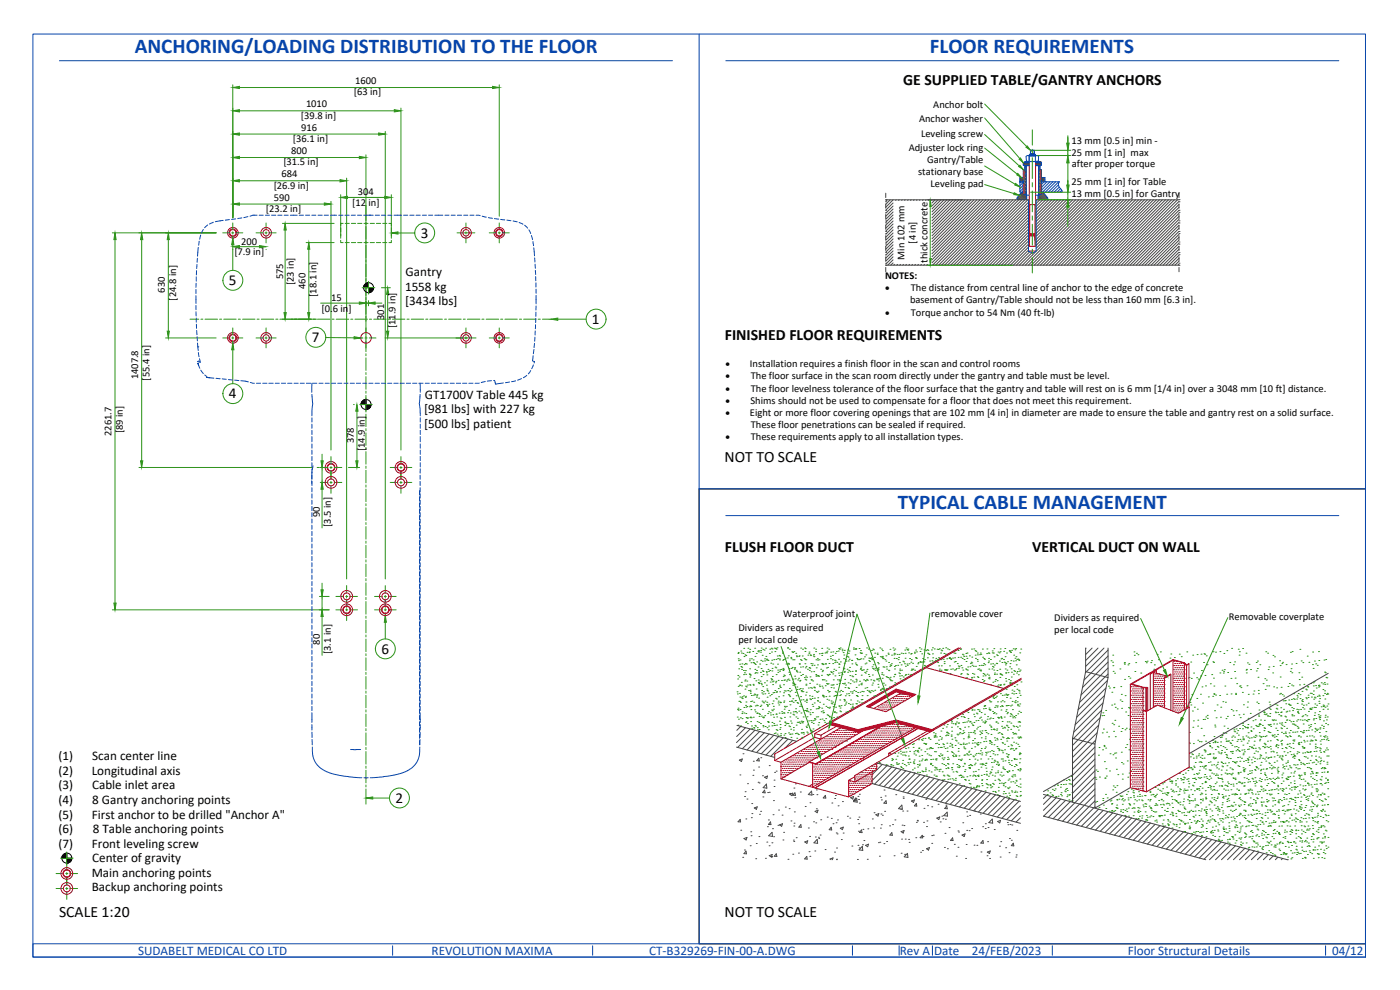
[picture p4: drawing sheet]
<svg xmlns="http://www.w3.org/2000/svg" width="420mm" height="297mm" viewBox="0 0 420 297" stroke-linecap="round" stroke-linejoin="round" font-family="sans-serif">
<defs><g id="words">
<g font-size="6.3" fill="#0745ab">
<text x="40.4" y="16">ANCHORING/LOADING DISTRIBUTION TO THE FLOOR</text>
<text x="279.1" y="15.8">FLOOR REQUIREMENTS</text>
<text x="269.5" y="152.7">TYPICAL CABLE MANAGEMENT</text>
</g>
<g font-size="4.7">
<text x="271" y="25.6">GE SUPPLIED TABLE/GANTRY ANCHORS</text>
<text x="217.5" y="102">FINISHED FLOOR REQUIREMENTS</text>
<text x="217.4" y="138.7">NOT TO SCALE</text>
<text x="217.5" y="165.7">FLUSH FLOOR DUCT</text>
<text x="309.8" y="165.7">VERTICAL DUCT ON WALL</text>
<text x="17.7" y="275.1">SCALE 1:20</text>
<text x="217.4" y="275.1">NOT TO SCALE</text>
</g>
<g font-size="4.5">
<text x="126.3" y="71.3">3</text>
<text x="68.7" y="85.6">5</text>
<text x="177.6" y="97.2">1</text>
<text x="93.6" y="102.7">7</text>
<text x="68.7" y="119.6">4</text>
<text x="114.5" y="196.1">6</text>
<text x="118.7" y="240.9">2</text>
</g>
<g font-size="3.9">
<text x="121.7" y="82.9">Gantry</text>
<text x="121.6" y="87.2">1558 kg</text>
<text x="121.6" y="91.5">[3434 lbs]</text>
<text x="127.5" y="119.7">GT1700V Table 445 kg</text>
<text x="127.3" y="124.1">[981 lbs] with 227 kg</text>
<text x="127.3" y="128.4">[500 lbs] patient</text>
<text x="17.6" y="228">(1)</text>
<text x="17.6" y="232.4">(2)</text>
<text x="27.5" y="232.4">Longitudinal axis</text>
<text x="27.7" y="228">Scan center line</text>
<text x="17.6" y="236.8">(3)</text>
<text x="27.7" y="236.8">Cable inlet area</text>
<text x="17.6" y="241.2">(4)</text>
<text x="17.6" y="245.6">(5)</text>
<text x="27.5" y="245.6">First anchor to be drilled &quot;Anchor A&quot;</text>
<text x="27.7" y="241.2">8 Gantry anchoring points</text>
<text x="17.6" y="250">(6)</text>
<text x="27.9" y="250">8 Table anchoring points</text>
<text x="17.6" y="254.4">(7)</text>
<text x="27.5" y="254.4">Front leveling screw</text>
<text x="27.5" y="263.1">Main anchoring points</text>
<text x="27.7" y="258.8">Center of gravity</text>
<text x="27.5" y="267.4">Backup anchoring points</text>
</g>
<g font-size="3.9" fill="#0745ab">
<text x="41.5" y="286.4">SUDABELT MEDICAL CO LTD</text>
<text x="129.5" y="286.4">REVOLUTION MAXIMA</text>
<text x="194.8" y="286.4">CT-B329269-FIN-00-A.DWG</text>
<text x="270.1" y="286.4">Rev A</text>
<text x="280.3" y="286.4">Date</text>
<text x="291.6" y="286.4">24/FEB/2023</text>
<text x="338.5" y="286.4">Floor Structural Details</text>
<text x="399.8" y="286.4">04/12</text>
</g>
<g font-size="3.2">
<text x="106.2" y="28.6">[63 in]</text>
<text x="106.6" y="25.2">1600</text>
<text x="90.3" y="35.6">[39.8 in]</text>
<text x="91.8" y="32.2">1010</text>
<text x="280.1" y="32.4">Anchor bolt</text>
<text x="90.4" y="39.3">916</text>
<text x="275.8" y="36.5">Anchor washer</text>
<text x="276.4" y="41.2">Leveling screw</text>
<text x="87.4" y="46.2">800</text>
<text x="87.9" y="42.6">[36.1 in]</text>
<text x="272.7" y="45.3">Adjuster lock ring</text>
<text x="321.5" y="43.2">13 mm [0.5 in] min -</text>
<text x="321.6" y="46.7">25 mm [1 in] max</text>
<text x="84.5" y="53.2">684</text>
<text x="85.1" y="49.6">[31.5 in]</text>
<text x="275.6" y="52.4">stationary base</text>
<text x="278.2" y="48.9">Gantry/Table</text>
<text x="321.7" y="50.2">after proper torque</text>
<text x="82.1" y="56.6">[26.9 in]</text>
<text x="107.4" y="58.6">304</text>
<text x="279.2" y="56.2">Leveling pad</text>
<text x="321.5" y="59">13 mm [0.5 in] for Gantry</text>
<text x="321.6" y="55.5">25 mm [1 in] for Table</text>
<text x="79.8" y="63.6">[23.2 in]</text>
<text x="82.2" y="60.3">590</text>
<text x="105.7" y="61.9">[12 in]</text>
<text x="70.3" y="76.6">[7.9 in]</text>
<text x="72.4" y="73.4">200</text>
<text x="271.5" y="77.9" transform="rotate(-90 271.5 77.9)">Min 102 mm</text>
<text x="274.9" y="73.1" transform="rotate(-90 274.9 73.1)">[4 in]</text>
<text x="84.9" y="83.8" transform="rotate(-90 84.9 83.8)">575</text>
<text x="265.6" y="83.6">NOTES:</text>
<text x="278.4" y="78.8" transform="rotate(-90 278.4 78.8)">thick concrete</text>
<text x="49.5" y="87.8" transform="rotate(-90 49.5 87.8)">630</text>
<text x="88.2" y="85.5" transform="rotate(-90 88.2 85.5)">[23 in]</text>
<text x="91.7" y="86.7" transform="rotate(-90 91.7 86.7)">460</text>
<text x="95" y="89.1" transform="rotate(-90 95 89.1)">[18.1 in]</text>
<text x="273.3" y="87.2">The distance from central line of anchor to the edge of concrete</text>
<text x="52.8" y="90.2" transform="rotate(-90 52.8 90.2)">[24.8 in]</text>
<text x="96.5" y="93.6">[0.6 in]</text>
<text x="99.4" y="90.3">15</text>
<text x="273.1" y="91">basement of Gantry/Table should not be less than 160 mm [6.3 in].</text>
<text x="273.3" y="94.7">Torque anchor to 54 Nm (40 ft-lb)</text>
<text x="115.3" y="96" transform="rotate(-90 115.3 96)">301</text>
<text x="118.7" y="98.4" transform="rotate(-90 118.7 98.4)">[11.9 in]</text>
<text x="41.5" y="113.8" transform="rotate(-90 41.5 113.8)">1407.8</text>
<text x="225.1" y="110.1">Installation requires a finish floor in the scan and control rooms</text>
<text x="225.3" y="113.8">The floor surface in the scan room directly under the gantry and table must be level.</text>
<text x="44.8" y="114.2" transform="rotate(-90 44.8 114.2)">[55.4 in]</text>
<text x="225.3" y="117.5">The floor levelness tolerance of the floor surface that the gantry and table will rest on is 6 mm [1/4 in] over a 3048 mm [10 ft] distance.</text>
<text x="225.1" y="124.9">Eight or more floor covering openings that are 102 mm [4 in] in diameter are made to ensure the table and gantry rest on a solid surface.</text>
<text x="225.2" y="121.2">Shims should not be used to compensate for a floor that does not meet this requirement.</text>
<text x="33.5" y="130.8" transform="rotate(-90 33.5 130.8)">2261.7</text>
<text x="36.8" y="130" transform="rotate(-90 36.8 130)">[89 in]</text>
<text x="225.3" y="128.5">These floor penetrations can be sealed if required.</text>
<text x="106.1" y="133" transform="rotate(-90 106.1 133)">378</text>
<text x="109.5" y="135.4" transform="rotate(-90 109.5 135.4)">[14.9 in]</text>
<text x="225.3" y="132.1">These requirements apply to all installation types.</text>
<text x="96" y="155.2" transform="rotate(-90 96 155.2)">90</text>
<text x="99.3" y="158.1" transform="rotate(-90 99.3 158.1)">[3.5 in]</text>
<text x="235" y="185.2">Waterproof joint</text>
<text x="279.5" y="185.1">removable cover</text>
<text x="221.6" y="189.4">Dividers as required</text>
<text x="316.4" y="186.4">Dividers as required</text>
<text x="316.4" y="189.9">per local code</text>
<text x="368.8" y="186.2">Removable coverplate</text>
<text x="96" y="193.4" transform="rotate(-90 96 193.4)">80</text>
<text x="99.3" y="196.3" transform="rotate(-90 99.3 196.3)">[3.1 in]</text>
<text x="221.6" y="192.8">per local code</text>
</g>
<g font-size="3">
<text x="265.7" y="87.2">·</text>
<text x="265.7" y="94.7">·</text>
<text x="217.7" y="110.1">·</text>
<text x="217.7" y="113.8">·</text>
<text x="217.7" y="117.5">·</text>
<text x="217.7" y="121.2">·</text>
<text x="217.7" y="124.9">·</text>
<text x="217.7" y="132.1">·</text>
</g>
</g></defs>
<!-- layer: GE-SPECIFICATIONS -->
<path d="M217.8 154.7h184" fill="none" stroke="#0745ab" stroke-width=".3"/>
<g fill="none" stroke="#000" stroke-width=".3">
<path d="M110 85l-.8 .7M110.2 84.9l-1.1 1M110.3 84.9l-1.2 1.2M110.5 84.8l-1.4 1.4M110.6 84.9l-1.5 1.4M110.6 85l-1.4 1.3M110.6 85.1l-1.2 1.2M110.6 85.2l-1.1 1.1M110.6 85.4l-.9 .9M110.6 85.5l-.8 .8M110.6 85.7l-.7 .6M110.6 85.8l-.6 .5"/>
<path d="M110.6 85.9l-.4 .4M110.6 86l-.3 .3M110.6 86.2l-.2 .1M110.6 86.3h.1M110.7 86.3l-.1 .2M110.8 86.3l-.2 .3M111 86.3l-.4 .4M111.1 86.3l-.5 .5M111.2 86.3l-.6 .7M111.4 86.3l-.8 .8M111.5 86.3l-.9 .9M111.6 86.3l-1 1"/>
<path d="M111.8 86.3l-1.2 1.2M111.9 87.1l-.5 .5M111.9 86.3l-1.3 1.3M112 86.3l-1.4 1.5M112 86.9l-.9 .8M112.1 86.7l-1.1 1.1M112.1 86.4l-1.5 1.5M112.1 86.5l-1.3 1.4M109.2 120l-.7 .7M109.4 119.9l-1 1.1M109.6 119.9l-1.3 1.2M109.7 119.9l-1.4 1.4"/>
<path d="M109.8 119.9l-1.5 1.5M109.8 120l-1.3 1.4M109.8 120.2l-1.2 1.2M109.8 120.3l-1 1.1M109.8 120.4l-.9 1M109.8 120.5l-.8 .9M109.8 120.7l-.7 .7M109.8 120.8l-.5 .6M109.8 121l-.4 .4M109.8 121.1l-.2 .3M109.8 121.2l-.1 .2M109.8 121.3v.1"/>
<path d="M110 121.4l-.2 .1M110.1 121.4l-.3 .2M110.2 121.4l-.4 .3M110.3 121.4l-.5 .5M110.5 121.4l-.7 .6M110.6 121.4l-.8 .7M110.8 121.4l-1 .9M110.9 121.4l-1.1 1M111 121.4l-1.2 1.1M111.1 121.4l-1.3 1.3M111.1 122.2l-.4 .5M111.3 121.4l-1.5 1.4"/>
<path d="M111.3 121.9l-.9 .9M111.3 121.7l-1.1 1.2M111.4 121.4l-1.5 1.5M111.4 121.6l-1.4 1.3M209.8 146.7h200v136.5h-200zM19.4 256.1l-.7 .8M19.6 256l-1 1.1M19.8 256l-1.2 1.2M20 256l-1.4 1.4M20 257.5h.1M20 256l-1.4 1.5M20 256.1l-1.3 1.4"/>
<path d="M20 256.3l-1.1 1.2M20 256.4l-1 1.1M20 256.6l-.9 .9M20 256.7l-.8 .8M20 256.8l-.6 .7M20 256.9l-.5 .6M20 257.1l-.4 .4M20 257.2l-.3 .3M20 257.4l-.1 .1M20.2 257.5l-.2 .1M20.3 257.5l-.3 .2M20.4 257.5l-.4 .4"/>
<path d="M20.5 257.5l-.5 .5M20.7 257.5l-.7 .6M20.8 257.5l-.8 .8M21 257.5l-1 .9M21.1 257.5l-1.1 1M21.2 257.5l-1.2 1.2M21.3 258.3l-.4 .5M21.4 257.5l-1.4 1.3M21.5 257.5l-1.5 1.4M21.5 258l-.9 .9M21.5 257.9l-1.1 1.1M21.6 257.6l-1.5 1.4"/>
<path d="M21.6 257.7l-1.4 1.3"/>
<circle cx="110.6" cy="86.3" r="1.5"/>
<circle cx="109.8" cy="121.4" r="1.5"/>
<circle cx="20.1" cy="257.5" r="1.5"/>
</g>
<!-- layer: GE-ARCHITECTURAL_ELEMENTS -->
<g fill="none" stroke="#454545" stroke-width=".3">
<path d="M265.8 59.9h.1M265.8 58v1.3M265.8 60h42.9M266.2 60l-.4 .4M267.1 60l-1.3 1.3M268 60l-2.2 2.2M269 60l-.2 .1M269.8 60l-.1 .1M270.7 60l-.1 .1M271.6 60l-.1 .1M272.6 60l-.2 .1M273.4 60l-.1 .1"/>
<path d="M274.3 60l-.1 .1M275.2 60l-.1 .1M276.1 60l-.1 .1M277 60l-.1 .1M277.9 60l-.1 .1M278.8 60l-.1 .1M279.7 60l-.1 .1M280.6 60l-.9 .9M281.5 60l-1.8 1.8M282.4 60l-2.7 2.7M283.3 60l-3.6 3.6M284.2 60l-4.5 4.4"/>
<path d="M285.1 60l-5.4 5.4M286 60l-6.3 6.3M286.9 60l-7.2 7.2M287.8 60l-8.1 8M288.7 60l-9 9M289.6 60l-9.9 9.9M290.5 60l-10.8 10.8M291.4 60l-11.7 11.6M292.3 60l-12.6 12.5M293.2 60l-13.5 13.5M294.1 60l-14.4 14.4M295 60l-15.3 15.2"/>
<path d="M295.9 60l-16.2 16.1M296.8 60l-17.1 17M297.7 60l-18 17.9M298.6 60l-18.9 18.8M299.5 60l-19.6 19.6M300.4 60l-19.6 19.6M301.3 60l-19.6 19.6M302.1 60l-19.5 19.6M303.1 60l-19.6 19.6M304 60l-19.6 19.6M304.9 60l-19.6 19.6M305.2 59.7l.2 .1"/>
<path d="M305.3 59.4l.4 .4M305.4 59.2l.6 .6M305.5 59l.8 .8M305.7 58.8l1 1M305.7 60l-19.5 19.6M305.8 58.6l1.2 1.2M306 58.5l1.4 1.3M306.1 53.3h.1M306.1 58.3l1.6 1.5M306.3 58.1l1.7 1.7M306.3 53.3l-.2 .2M306.4 57.9l1.7 1.7"/>
<path d="M306.5 57.7l1.6 1.6M306.6 54.5l.5-.4 .8 .9M306.6 53.3l-.5 .5M306.7 60l-19.6 19.6M306.8 53.3l-.7 .7M306.8 57.7l.3 .2M307 54.5l.9 .9M307 53.3l-.9 .9M307.1 53.4l-1 1M307.1 53.7l-.9 .8M307.1 53.9l-.7 .6M307.1 54.3l-.3 .2"/>
<path d="M307.1 48.8h.1M307.1 51.1l.8 .8M307.1 51.5l.8 .9M307.1 52l.8 .8M307.1 52.4l.8 .8M307.1 52.8l.8 .9M307.1 53.3l.8 .8M307.1 53.7l.8 .8M307.1 55l.8 .9M307.1 55.4l.8 .9M307.1 55.9l.8 .8M307.1 56.3l.8 .9"/>
<path d="M307.1 56.7l.8 .9M307.1 57.2l.8 .9M307.1 57.6l.9 .9M307.1 58.1l.1 .1M307.3 48.8l-.2 .2M307.3 50.9l.6 .6M307.5 58.3l.6 .7M307.5 48.7l.2 .1M307.5 48.5l.4 .3M307.5 50.2l.4 .4M307.5 50.6l.4 .4M307.6 60l-19.6 19.6"/>
<path d="M307.6 48.8l-.5 .4M307.6 49.8l.3 .4M307.8 48.5l.3 .3M307.8 48.8l-.7 .7M308 48.8l-.9 .8M308 48.5l.3 .3M308.2 48.5l.3 .3M308.2 48.8l-.8 .8M308.4 48.5l.3 .3M308.4 48.8l-.8 .8M308.5 60l-19.6 19.6M308.6 48.5l.3 .2"/>
<path d="M308.6 48.8l-.8 .8M308.8 48.5h.1M308.9 48.8l-.9 .8M308.9 49l-.7 .6M308.9 49.2l-.4 .4M308.9 49.4l-.2 .2M310.8 48.7l.1 .1M310.8 48.5l.3 .3M310.8 48.8h.1M311 60h42.8M311 48.5l.3 .3M311 48.8l-.2 .3"/>
<path d="M311.2 60l-.2 .2M311.2 48.5l.3 .3M311.2 48.8l-.4 .5M311.5 48.5l.3 .3M311.5 48.8l-.7 .7M311.5 59.5l.4 .3M311.5 58.8l1.1 1M311.5 59.1l.8 .7M311.5 59.8h.1M311.7 48.5l.3 .3M311.7 57l2.7 2.7M311.7 57.4l.7 .8"/>
<path d="M311.7 57.8l.4 .5M311.7 58.3l1.5 1.5M311.7 58.6l1.2 1.2M311.7 50.5l.9 .8M311.7 52.2l.9 .9M311.7 51.8l.9 .8M311.7 48.8l-.8 .8M311.7 50l.4 .4M311.7 50.9l.9 .8M311.7 51.3l.9 .9M311.7 52.6l.9 .9M311.7 53.1l.9 .8"/>
<path d="M311.7 53.5l.9 .9M311.7 53.9l.9 .9M311.7 54.4l.9 .8M311.7 54.8l.9 .9M311.7 55.3l.9 .8M311.7 55.7l.9 .8M311.7 56.1l.9 .9M311.7 56.5l.9 .9M311.9 48.5l.2 .2M311.9 49.8l.2 .2M311.9 48.8l-.8 .8M312.1 60l-1.1 1.1"/>
<path d="M312.1 58.4l1.5 1.4M312.1 48.5h.1M312.1 48.8l-.8 .8M312.3 58.3l1.6 1.5M312.3 48.8l-.8 .8M312.5 58.1l1.7 1.7M312.6 48.8l-.9 .8M312.6 49l-.7 .6M312.6 49.2l-.4 .4M312.6 49.5l-.2 .1M312.7 53.3l-.1 .1M312.8 57.7l1.5 1.5"/>
<path d="M312.9 53.3l-.3 .3M312.9 60l-1.9 1.9M313.1 57.7l.1 .1M313.1 53.3l-.5 .5M313.3 53.3l-.7 .7M313.6 54.5h.1M313.6 53.3l-1 .9M313.6 53.4l-1 1.1M313.6 53.7l-.9 .8M313.6 53.9l-.7 .6M313.6 54.1l-.4 .4M313.6 54.3l-.2 .2"/>
<path d="M313.8 60l-2.8 2.8M314.7 60l-3.7 3.8M315.7 60l-4.7 4.7M316.5 60l-5.5 5.5M317.4 60l-6.4 6.4M318.3 60l-7.3 7.4M319.2 60l-8.2 8.3M320.1 60l-9.1 9.1M321 60l-10 10M321.9 60l-10.9 10.9M322.8 60l-11.8 11.9M323.7 60l-12.7 12.7"/>
<path d="M324.6 60l-13.6 13.6M325.5 60l-14.5 14.5M326.4 60l-19.6 19.6M327.3 60l-19.6 19.6M328.2 60l-19.6 19.6M329.1 60l-19.6 19.6M330 60l-19.6 19.6M330.9 60l-19.6 19.6M331.8 60l-19.6 19.6M332.7 60l-19.6 19.6M333.6 60l-19.6 19.6M334.5 60l-19.6 19.6"/>
<path d="M335.4 60l-19.6 19.6M336.3 60l-19.6 19.6M337.2 60l-19.6 19.6M338.1 60l-19.6 19.6M339 60l-19.6 19.6M339.9 60l-19.6 19.6M340.8 60l-19.6 19.6M341.7 60l-19.6 19.6M342.6 60l-19.6 19.6M343.5 60l-19.6 19.6M344.4 60l-19.6 19.6M345.3 60l-19.6 19.6"/>
<path d="M346.2 60l-19.6 19.6M347.1 60l-19.6 19.6M348 60l-19.6 19.6M348.8 60l-19.5 19.6M349.8 60l-19.6 19.6M350.7 60l-19.6 19.6M351.6 60l-19.6 19.6M352.4 60l-19.5 19.6M353.4 60l-19.6 19.6M353.8 59.9h.1M353.8 58v1.3M265.8 60.6h.1"/>
<path d="M265.8 63.1h.1M265.8 63.7h.1M265.8 66.3h.1M265.8 66.9h.1M265.8 69.4h.1M265.8 70.1h.1M265.8 72.6h.1M265.8 73.3h.1M265.8 75.8h.1M265.8 76.4h.1M265.8 79h.1M265.8 79.6h.1"/>
<path d="M265.8 61.2v1.3M265.8 64.4v1.2M265.8 67.5v1.3M265.8 70.7v1.3M265.8 77.1v1.2M265.8 79.6h88M268 60.9l-2.2 2.2M268 61.8l-2.2 2.2M268 62.7l-2.2 2.2M268 63.6l-2.2 2.2M268 64.5l-2.2 2.2M268 65.4l-2.2 2.2"/>
<path d="M268 66.3l-2.2 2.2M268 67.2l-2.2 2.2M268 68.1l-2.2 2.2M268 69l-2.2 2.2M268 69.9l-2.2 2.2M268 70.8l-2.2 2.2M268 71.7l-2.2 2.2v1.3M268 72.6l-2.2 2.2M268 73.5l-2.2 2.2M268 74.4l-2.2 2.2M268 75.3l-2.2 2.1M268 76.2l-2.2 2.2"/>
<path d="M268 77.1l-2.2 2.2M268 77.9l-1.6 1.7M268 78.9l-.7 .7M268.4 79.3l-.2 .3M269.4 79.3l-.3 .3M270.3 79.3l-.3 .3M271.2 79.3l-.3 .3M272 79.3l-.2 .3M273 79.3l-.3 .3M273.9 79.3l-.3 .3M274.8 79.3l-.3 .3M275.6 79.3l-.2 .3"/>
<path d="M276.5 79.3l-.2 .3M277.5 79.3l-.3 .3M278.4 79.3l-.3 .3M279.2 79.3l-.2 .3M308.7 60.7l-18.9 18.9M308.7 61.6l-18 18M308.7 62.5l-17.1 17.1M308.7 63.3l-16.2 16.3M308.7 64.3l-15.4 15.3M308.7 65.2l-14.4 14.4M308.7 66.1l-13.5 13.5M308.7 66.9l-12.6 12.7"/>
<path d="M308.7 67.8l-11.8 11.8M308.7 68.8l-10.9 10.8M308.7 69.7l-9.9 9.9M308.7 70.5l-9.1 9.1M308.7 71.4l-8.2 8.2M308.7 72.3l-7.3 7.3M308.7 73.3l-6.3 6.3M308.7 74.1l-5.5 5.5M308.7 75l-4.6 4.6M309 75.5l-4 4.1M309.6 75.9l-3.7 3.7M353.8 60.6h.1"/>
<path d="M353.8 63.1h.1M353.8 63.7h.1M353.8 66.3h.1M353.8 66.9h.1M353.8 69.4h.1M353.8 70.1h.1M353.8 72.6h.1M353.8 73.3h.1M353.8 75.8h.1M353.8 76.4h.1M353.8 79h.1M353.8 79.6h.1"/>
<path d="M353.8 60.4l-19.1 19.2M353.8 61.3l-18.3 18.3M353.8 62.2l-17.3 17.4M353.8 63.1l-16.4 16.5M353.8 64l-15.5 15.6M353.8 64.9l-14.7 14.7M353.8 65.8l-13.8 13.8M353.8 66.7l-12.8 12.9M353.8 67.6l-11.9 12M353.8 68.5l-11.1 11.1M353.8 69.4l-10.2 10.2M353.8 70.3l-9.3 9.3"/>
<path d="M353.8 71.2l-8.3 8.4M353.8 72.1l-7.5 7.5M353.8 73l-6.6 6.6M353.8 75.2v-1.3l-5.7 5.7M353.8 74.8l-4.7 4.8M353.8 75.7l-3.9 3.9M353.8 76.6l-3 3M353.8 77.5l-2.1 2.1M353.8 78.4l-1.2 1.2M353.8 79.3l-.3 .3M353.8 61.2v1.3M353.8 64.4v1.2"/>
<path d="M353.8 67.5v1.3M353.8 70.7v1.3M353.8 77.1v1.2M265.8 80.2v1.3M353.8 80.2v1.3M325.8 194.5v7l6.7 1.8v-8.8M325.9 194.5l-.1 .1M327.8 194.5l-2 1.9M329.5 194.5l-3.7 3.7M331.3 194.5l-5.5 5.5M332.5 195l-6.8 6.8M332.5 196.8l-7.2 7.3"/>
<path d="M332.5 198.6l-7.7 7.7M221.2 217.6l17.9 4.8M222.3 217.9l-1.2 1.2M223.7 218.3l-2.6 2.7M225.1 218.7l-4.1 4.1M226.6 219.1l-5.2 5.2M228 219.5l-5.2 5.1M229.4 219.9l-5.2 5.1M325.8 201.5l-3.9 20M329.3 219.9l-7.4 7.4M329.7 217.6l-7.8 7.8M330.1 215.4l-8.2 8.3"/>
<path d="M330.6 213.1l-8.7 8.8M331 210.9l-8.8 8.8M331.5 208.7l-8.9 8.8M331.9 206.4l-8.8 8.8M332.3 204.2l-8.8 8.8M332.5 200.4l-8.1 8.1M332.5 202.2l-8.6 8.6M332.5 203.3l-3.9 20-6.7-1.8M398.6 202l-41.7 24.1M221 224.2l11.5 3.1M221.9 228.1l.9-.4-.3 .8zM222.1 232.5h.1"/>
<path d="M223 226.2h.1M223.4 239h.1M223.6 237.5h.1M224.2 239.7h.1M224.3 235.1h.1M225.8 236.9h.1M225.9 232.6h.1M226.1 228.4h.1M226.1 231.1h.1M227.5 234.7h.1M227.7 230.1h.1M227.7 227.5l.2 .8-.8-.1z"/>
<path d="M227.8 234.9h.1M228.3 227.3h.1M228.8 232.8h.1M229 239.1h.1M229.5 237.1l.1 .8-.7-.1zM229.5 233.2l.8-.4-.2 .8zM230 235.3l.1 1.2-1.1-.2zM230.4 237.8h.1M230.8 220.2l-5.1 5.2M230.9 229.7h.1M230.9 237.7h.1M232.2 220.6l-5.2 5.2"/>
<path d="M232.3 236h.1M232.3 234.1h.1M232.5 231.7h.1M232.9 231.4h.1M233.7 221l-5.2 5.2M235 221.4l-5.1 5.1M236.5 221.8l-5.2 5.1M237 238.1h.1M237 238.3l.9-.3-.2 .7zM237.2 238.1h.1M237.9 222.1l-2.4 2.4M238.3 236.4h.1"/>
<path d="M238.6 239.4h.1M238.6 237.9l.1 .7h-.7zM238.7 235.2h.1M240.2 237.6h.1M243.6 237.4l.1 1.2-1.1-.2zM243.9 238.4h.1M245 237h.1M245.2 238.4h.1M247.7 238.6l.1 .9-.7-.1zM250.5 239.6h.1M250.7 238.7h.1M255.3 239.3l.9-.3-.3 .7z"/>
<path d="M256.8 239.5l.1 .8-.7-.1zM257.1 239.5l.2 1.2-1.2-.2zM257.5 238.9h.1M257.7 239.9h.1M257.9 238.3h.1M261.7 235.1l44.6 11.9M263.1 228.9l43.2 11.6M263.4 229l-.3 .2M264.3 239.2h.1M264.8 229.3l-3.1 3.1M265.3 237h.1M265.7 238.8h.1"/>
<path d="M266.2 229.7l-4.5 4.5M267.6 230.1l-5.1 5.2M268.8 238.4h.1M269 230.5l-5.1 5.1M270.5 230.9l-5.2 5.1M271 239.1h.1M271.1 239.5h.1M271.9 231.2l-5.2 5.2M273.3 231.6l-5.1 5.2M274.7 232l-5.1 5.2M276.2 232.4l-5.3 5.1M277.6 232.8l-5.2 5.1"/>
<path d="M277.8 239.8h.1M279 233.1l-5.2 5.2M280.4 233.5l-5.2 5.2M281.8 233.9l-5.2 5.2M283.2 234.3l-5.1 5.2M284.6 234.7l-5.1 5.1M286.1 235l-5.2 5.2M287.5 235.4l-5.2 5.2M288.9 235.8l-5.2 5.2M290.3 236.2l-5.2 5.2M291.7 236.6l-5.2 5.1M293.1 237l-5.1 5.1"/>
<path d="M294.6 237.3l-5.2 5.2M296 237.7l-5.2 5.2M297.4 238.1l-5.2 5.2M298.8 238.4l-5.2 5.2M300.2 238.8l-5.2 5.2M301.6 239.2l-5.1 5.2M303 239.6l-5.1 5.1M304.5 240l-5.2 5.1M313.2 238.4l73.1 19.6M314.1 238.6l-.9 1M315.5 239l-2.3 2.4M317 239.4l-3.8 3.7"/>
<path d="M318.4 239.7l-5.2 5.2 48.7 13.1M321.9 221.5v19.2M321.9 232.5l-8.7 5M328.6 234.9l-11.2 11.2M328.6 236.7l-9.7 9.7M328.6 238.5l-8.3 8.3M328.6 223.3v19.2l10.6-6.2M328.6 224.1l-6.7 6.8M328.6 225.9l-6.7 6.7M328.6 227.7l-6.7 6.8M328.6 229.5l-6.7 6.7M328.6 231.3l-6.7 6.7"/>
<path d="M328.6 233.1l-6.7 6.7M328.8 222.1l-6.9 6.9M222.1 245.8l.2 .8h-.8zM222.3 249.1h.1M222.9 257.2h.1M223.3 251.6l.9-.3-.3 .7zM223.4 255h.1M223.8 245.7h.1M223.9 255.4l.1 .8-.7-.1zM225.1 253.8h.1M225.3 249.6h.1M225.4 250.8h.1"/>
<path d="M225.5 245.3h.1M225.6 241.1h.1M225.7 244.1h.1M226.4 242.4l.9-.3-.3 .7zM226.8 257.7h.1M227 253.1h.1M227.8 251h.1M227.9 244.3h.1M228.3 243.4h.1M229.7 257.5h.1M230.1 252.7h.1M230.3 248h.1"/>
<path d="M230.6 246h.1M230.8 253.8h.1M230.9 256.7l.8-.3-.2 .7zM231.2 246.6l.2 .8h-.8zM231.5 257.1h.1M231.6 257h.1M231.7 252.9h.1M231.7 249.7l.1 1.3-1.1-.2zM231.8 248.6h.1M232 244.4h.1M232.1 240.2h.1M232.2 251.1h.1"/>
<path d="M233 256.2l.1 .8-.7-.1zM233.5 247.6h.1M233.7 243h.1M233.9 247.5l.9-.3-.2 .7zM234.7 244.6h.1M235 252h.1M235.2 249.7h.1M235.7 242.2h.1M236.5 257.8h.1M236.8 242.6h.1M237.4 246.3h.1M237.9 256.3h.1"/>
<path d="M238.1 252.1h.1M238.2 247.8h.1M238.2 252.5h.1M238.3 247h.1M238.4 243.6h.1M238.9 251.3h.1M239.6 256h.1M240.3 247.4l.2 .8h-.8zM241.5 244.9h.1M241.5 252.6l.9-.3-.2 .7zM241.7 242h.1M242.1 257l.1 .8-.7-.1z"/>
<path d="M242.6 248.4h.1M242.8 255.5h.1M243 251h.1M243 256.9h.1M243.1 240.8h.1M244.2 246.6h.1M244.5 255.3h.1M244.6 243.4l.9-.3-.2 .8zM244.7 251.1h.1M244.8 246.9h.1M245 242.7h.1M245.3 251.9l.1 1.1-1.1-.1z"/>
<path d="M245.6 251.2h.1M245.7 251.6h.1M246.1 250.5h.1M246.3 246h.1M247.6 254.9h.1M248.3 245.2h.1M249.4 248.2l.2 .8-.8-.1zM249.4 258l-.3-.3 .9-.3-.2 .6M249.5 245.5h.1M249.7 240.9h.1M250 247.2h.1M250.5 255.7h.1"/>
<path d="M250.9 246.9h.1M251 249.9h.1M251.1 254.4h.1M251.1 258l.1-.2 .1 .2M251.2 250.2h.1M251.3 246h.1M251.5 241.8h.1M252.2 248.5l.9-.3-.3 .7zM252.5 251.9h.1M252.8 240.5h.1M253 250h.1M254.3 244.9h.1"/>
<path d="M255 245.5h.1M255.7 253.8h.1M257.3 257.9h.1M257.4 245.9h.1M257.5 253.6h.1M257.6 249.4h.1M257.7 247.2h.1M257.8 245.2h.1M257.9 254.4h.1M257.9 241h.1M258.5 249l.2 .8-.7-.1zM258.8 253.9l.1 1.3-1.1-.2z"/>
<path d="M258.8 253.5h.1M259 248.8h.1M259.3 252.2h.1M259.8 253.6l.9-.3-.3 .8zM260.3 257.8h.1M260.4 248.7h.1M261.8 245.7h.1M262.2 248.4h.1M262.3 243.9h.1M262.9 244.4l.9-.3-.3 .8zM263.6 252.8h.1M263.9 256.9h.1"/>
<path d="M264 252.7h.1M264.2 248.5h.1M264.4 244.2h.1M264.5 247.5h.1M264.5 240h.1M264.8 244.6h.1M265.3 253.1h.1M265.5 243.4h.1M265.9 240.3l.1 .8-.7-.1zM266.1 252.5h.1M267 247.8h.1M267.6 249.8l.2 .8-.7-.1z"/>
<path d="M267.9 247.4h.1M268.3 256.8h.1M268.6 246h.1M270.3 242.8h.1M270.4 256h.1M270.4 249.5l.9-.3-.2 .8zM270.6 251.8h.1M270.7 241.6l.1 1.2-1.1-.2zM270.7 247.6h.1M270.9 243.3h.1M271.3 247.7h.1M271.5 256.3h.1"/>
<path d="M271.7 251.8h.1M272.2 243.3h.1M272.3 256l.2 1.3-1.1-.2zM272.7 251.9h.1M272.9 252.7h.1M273.5 240.3l.9-.3-.2 .8zM274.8 251.3h.1M275 246.7h.1M275 241.1l.1 .8-.7-.1zM275.3 246.1h.1M275.4 246.3h.1M276.3 255.7h.1"/>
<path d="M276.8 250.6l.1 .8-.7-.1zM276.8 255.2h.1M277 251h.1M277.2 246.7h.1M277.3 242.5h.1M278.1 248h.1M278.1 254.6l.8-.3-.2 .8zM278.2 246.3h.1M278.4 241.7h.1M279.6 250.7h.1M279.6 253h.1M279.6 242.1h.1"/>
<path d="M280.1 250.6h.1M281.1 245.5l.9-.4-.3 .8zM281.5 241.3h.1M282.2 246.6h.1M282.7 244.9h.1M283 245.7h.1M283.2 244.7l1-1 .2 1.2zM283.4 254.3h.1M283.6 250h.1M283.7 245.8h.1M283.9 241.6h.1M284.1 241.9l.2 .8-.8-.1z"/>
<path d="M284.3 254.6h.1M284.8 248.3h.1M285.9 251.4l.1 .8h-.7zM286.4 253.3h.1M287 256.9h.1M287.5 254.2h.1M287.5 249.3h.1M287.7 249.7h.1M288.7 250.5l.9-.3-.2 .8zM288.9 246.9h.1M289.8 257.6h.1M290 253.4h.1"/>
<path d="M290.1 243.6h.1M290.1 249.1h.1M290.3 244.9h.1M290.8 249.2h.1M291 244.7h.1M291.6 248.6h.1M292.3 253.6h.1M292.6 243.3l.2 .1M293.2 253.6h.1M294.2 244.2h.1M294.4 255.6h.1M294.9 248h.1"/>
<path d="M295 252.2l.1 .8h-.7zM295.7 248.6h.1M295.7 247.2h.1M296.2 256.8h.1M296.3 255.7l.9-.4-.3 .8zM296.4 252.5h.1M296.5 248.3h.1M297 257.6h.1M297.8 245.8l.1 1.2-1.1-.2zM298.4 248.9h.1M299.4 246.5l.9-.4-.3 .8zM299.9 253.9h.1"/>
<path d="M300.2 257.1h.1M300.3 252.5h.1M301.8 254.4h.1M302.3 246.8h.1M302.5 247.5h.1M302.8 255.8h.1M303 251.6h.1M303.1 247.4h.1M303.5 252.1h.1M303.7 247.5h.1M304.1 253l.2 .8-.8-.1zM304.9 257.1h.1"/>
<path d="M305 256.5h.1M305.2 249.1h.1M305.9 240.3l-5.2 5.2M306.3 241.8l-4.2 4.1M306.3 243.6l-2.8 2.7M306.3 245.4l-1.4 1.2M319.8 240.1l-5.2 5.2M321.2 240.5l-5.2 5.2M328.6 240.3l-6.9 6.9M328.6 242.1l-5.5 5.5M329.7 242.8l-5.2 5.1M331.1 243.1l-5.2 5.2"/>
<path d="M332.5 243.5l-5.2 5.2M333.9 243.9l-5.1 5.2M335.4 244.3l-5.2 5.1M336.8 244.7l-5.2 5.1M338.2 245l-5.2 5.2M339.6 245.4l-5.2 5.2M341 245.8l-5.2 5.2M342.4 246.2l-5.1 5.1M343.8 246.6l-5.1 5.1M345.3 246.9l-5.2 5.2M346.7 247.3l-5.2 5.2M348.1 247.7l-5.1 5.2"/>
<path d="M349.5 248.1l-5.1 5.2M351 248.5l-5.2 5.1M352.4 248.8l-5.2 5.2M353.8 249.2l-5.2 5.2M355.2 249.6l-5.2 5.2M356.6 250l-5.2 5.2M358 250.4l-5.1 5.1M359.4 250.8l-5.1 5.1M360.9 251.1l-5.2 5.2M362.3 251.5l-5.2 5.2M363.7 251.9l-5.2 5.2M365.1 252.2l-5.2 5.2"/>
<path d="M366.5 252.6l-5.2 5.2M367.9 253l-4.9 5M369.4 253.4l-4.6 4.6M370.8 253.8l-4.2 4.2M372.2 254.1l-3.8 3.9M373.6 254.5l-3.4 3.5M375 254.9l-3 3.1M376.4 255.3l-2.6 2.7M377.8 255.7l-2.2 2.3M379.3 256l-1.9 2M380.7 256.4l-1.5 1.6M382.1 256.8l-1.1 1.2"/>
<path d="M383.5 257.2l-.8 .8M385 257.6l-.5 .4M386.3 258h.1"/>
</g>
<!-- layer: GE-ANCHORAGE_FLOOR -->
<g fill="none" stroke="#b4001e" stroke-width=".3">
<path d="M307.3 50.9v3M307.3 55.2v2.9M308.9 48.5v12.9h1.9v-12.9M312.4 50.9v3M312.4 55.2v2.9M308.7 75.3h2.3M308.9 70.2h1.8v.5h-1.8zM308.9 73.9l.1-3.2-.1 3.2M309 70.7h1.6l.1 3.2h-1.8h1.8l-.1-3.2zM309 61.4v8.8h1.7v-8.8M287.7 194.4l-55.2 31.8M288.3 194.4l-38.8 22.4"/>
<path d="M352 197.9v15.5M355.4 198.9l-3.3-.9-12.4 7.2 3.5 1 1.2 .1v6.9M355.4 198.9l.7 .7M355.4 198.9v14.1M356.1 199.6v13M356.8 199.2l-.6 .3-.8-.6-3.4-1-12.8 7.4M356.8 199.2v13M356.8 199.2l-.7 .4M249.1 216.8l8.4 2.3 11.4-2.9 11.1 3M249.1 217.1l8.4 2.2 11.4-2.9 10.8 2.9M249.1 217.4l8.4 2.3M249.1 217.3l8.4 2.2 11.4-2.9 10.6 2.9"/>
<path d="M251 217.9l-4.6 2.7v1.2l-1.9-.6M252.3 218.3l-17.9 10.4M257.5 218.9l-8.4-2.2v.7l-4.6 2.7v1.1M257.5 218.9v.8M258.9 219.3l-16.1 9.4 2.1 .5M260 212l8.9-5.2 5.9 1.6-8.9 5.1zM264.1 218l-19.2 11.1M264.3 217.9l-19.4 11.3M264.6 217.9l-19.6 11.3M268.9 216.8v-.8l11.3 3M268.9 216l-11.4 2.9M268.9 216.8l10.3 2.8"/>
<path d="M268.9 216.8l-11.4 2.9M268.9 207.6l5 1.3M268.9 207.6l-8 4.6M268.9 206.8v.8M270.3 208l-8 4.6M274.1 208.8l-5.2-1.4-8.2 4.7M274.4 208.6l-5.5-1.4-8.5 4.9M274.6 208.5l-5.7-1.5-8.7 5M274.7 218.4l-30.8 17.7v-7.2M275.5 218.6l-30.8 17.8M278 200.3l23.2 6.3M278.3 219.3l-11.6 6.7"/>
<path d="M306.5 203.5l-26.7 15.4M306.5 203.8l-49.9 28.9M343 206.3l-3.8-1v31l4.9 1.3 12.8-7.4-.1-18.1M343 206.3h1.2l-.3 .2 .2 31.1M343 206.3v31M343.9 213.2h-.9l1.1 .3M344.4 206.3l-.3 .3v6.9M347.1 202v-.8l-1.9 1.1v10.5M349.5 203.4v9M349.6 203.4l1.8-1v10.7M350.3 202.9l-4.2-1.2v10.6M351.3 202.2l-1.8 1.1"/>
<path d="M356.9 212.2l-3.2 1.8-6.3-2.4-3.3 1.9M242.8 228.7l2.1 .5M242.9 228.7l-8.5 5 20.3 5.4 7-4v-3.4M243.9 228.9v7.2M243.9 235.3l-1.1 .6M244.5 221.2l-12 7M244.5 220.1l1.9 .5M256.6 233.1l-1.9 1M263.1 228.9v1.9l-6.5 3.8M267.6 226.3l-.9-.3v.8M269 224.7v.1"/>
<circle cx="69.9" cy="69.8" r="1.59"/>
<circle cx="69.9" cy="69.8" r="1.12"/>
<circle cx="69.9" cy="69.8" r=".95"/>
<circle cx="79.9" cy="69.8" r="1.59"/>
<circle cx="79.9" cy="69.8" r=".95"/>
<circle cx="139.9" cy="69.8" r="1.59"/>
<circle cx="139.9" cy="69.8" r=".95"/>
<circle cx="149.9" cy="69.8" r="1.59"/>
<circle cx="149.9" cy="69.8" r="1.12"/>
<circle cx="149.9" cy="69.8" r=".95"/>
<circle cx="69.9" cy="101.4" r="1.59"/>
<circle cx="69.9" cy="101.4" r="1.12"/>
<circle cx="69.9" cy="101.4" r=".95"/>
<circle cx="79.9" cy="101.4" r="1.59"/>
<circle cx="79.9" cy="101.4" r=".95"/>
<circle cx="109.8" cy="101.4" r="1.59"/>
<circle cx="139.9" cy="101.4" r="1.59"/>
<circle cx="139.9" cy="101.4" r=".95"/>
<circle cx="149.9" cy="101.4" r="1.59"/>
<circle cx="149.9" cy="101.4" r="1.12"/>
<circle cx="149.9" cy="101.4" r=".95"/>
<circle cx="99.3" cy="140.2" r="1.76"/>
<circle cx="99.3" cy="144.7" r="1.76"/>
<circle cx="99.3" cy="140.2" r="1.16"/>
<circle cx="99.3" cy="140.2" r="1.04"/>
<circle cx="99.3" cy="144.7" r="1.04"/>
<circle cx="120.3" cy="144.7" r="1.76"/>
<circle cx="120.3" cy="140.2" r="1.76"/>
<circle cx="120.3" cy="140.2" r="1.16"/>
<circle cx="120.3" cy="144.7" r="1.04"/>
<circle cx="120.3" cy="140.2" r="1.04"/>
<circle cx="104" cy="178.9" r="1.76"/>
<circle cx="104" cy="178.9" r="1.04"/>
<circle cx="115.6" cy="178.9" r="1.76"/>
<circle cx="115.6" cy="178.9" r="1.04"/>
<circle cx="104" cy="183" r="1.76"/>
<circle cx="104" cy="183" r="1.16"/>
<circle cx="104" cy="183" r="1.04"/>
<circle cx="115.6" cy="183" r="1.76"/>
<circle cx="115.6" cy="183" r="1.16"/>
<circle cx="115.6" cy="183" r="1.04"/>
<circle cx="20.1" cy="266.6" r="1.76"/>
<circle cx="20.1" cy="262.1" r="1.76"/>
<circle cx="20.1" cy="262.1" r="1.16"/>
<circle cx="20.1" cy="262.1" r="1.04"/>
<circle cx="20.1" cy="266.6" r="1.04"/>
</g>
<!-- layer: 0 -->
<g fill="none" stroke="#2b9317" stroke-width=".3">
<path d="M295.5 35.4l10.5 12.2M295.5 31.2l12.6 12.8M309.8 39v4.5M295.5 55.4l8.8 2.7M295.5 44.4l9.8 7.9M295.5 49.8l9.2 5.5M295.5 40.4l10.4 9.4M309.3 57.7h12M309.8 44.8v1.2M309.8 47.3v6.3M309.8 54.8v1.3M309.8 57.3v6.3"/>
<path d="M310.4 45.1h10.9M311.2 46.7h10.1M311.4 60h9.9M320.5 40.7v6M320.5 48.9v11.1M69.9 73.5v7.7M102.2 72.1v.7h.8M102.2 68.3v1.3M102.2 70.2v1.3M103 67h-.8v.7M103.6 67h1.2M103.6 72.8h1.2"/>
<path d="M105.5 67h1.2M105.5 72.8h1.2M107.3 67h1.3M107.3 72.8h1.3M109.2 67h1.3M109.2 72.8h1.3M111.1 67h1.3M111.1 72.8h1.3M113 67h1.2M113 72.8h1.2M114.9 67h1.2M114.9 72.8h1.2"/>
<path d="M116.7 67h.7v.7M117.4 72.1v.7h-.7M117.4 68.3v1.3M117.4 70.2v1.3M119.4 69.9h5M309.8 64.8v1.3M309.8 67.3v6.2M309.8 74.8v1.2M309.8 77.3v4.6M320.5 62.2v5.7M167.4 95.8h8.5M69.9 105v10.1"/>
<path d="M97.8 101.3l8.5 .1M115.6 186.7v5M221.5 196.1h.1M221.5 195.8h.1M221.5 197.7h.1M221.6 198.2h.1M222 199.3h.1M222.1 198h.1M222.3 195.3h.1M222.3 200h.1M222.5 195.9h.1M222.6 199.2h.1"/>
<path d="M223 196.1h.1M223.2 194.5h.1M223.3 197h.1M223.3 199.4h.1M223.6 196.5h.1M223.7 199.1h.1M223.8 196.7h.1M224 199.2h.1M224.2 195.7h.1M224.5 194.5h.1M224.8 195.8h.1M224.9 198.3h.1"/>
<path d="M224.9 195.6h.1M224.9 197.7h.1M225 194.8h.1M225.4 198.9h.1M225.5 197.7h.1M225.9 195.5h.1M226 198.8h.1M226 198h.1M226.2 198.9h.1M226.4 199.1h.1M226.5 194.5h.1M226.6 196.9h.1"/>
<path d="M226.7 199.4h.1M227 196.1h.1M227.1 198.6h.1M227.4 195.4h.1M227.6 195.3h.1M227.6 195.6h.1M228 199.2h.1M228.2 195.7h.1M228.3 195.2h.1M228.3 198.1h.1M228.4 194.5h.1M228.7 196.6h.1"/>
<path d="M228.8 198.4h.1M229 194.8h.1M229.3 195h.1M229.5 198.3h.1M229.5 197.7h.1M229.8 194.5h.1M229.8 196.9h.1M229.9 199.4h.1M230 198h.1M230 197.8h.1M230.2 198h.1M230.5 198.2h.1"/>
<path d="M230.9 196.1h.1M231 194.8h.1M231.3 199h.1M231.5 194.5h.1M231.5 195.6h.1M231.6 198.1h.1M231.7 194.7h.1M231.9 199.2h.1M232.2 197.9h.1M232.4 194.5h.1M232.6 195.5h.1M232.7 194.6h.1"/>
<path d="M232.9 197.8h.1M232.9 194.8h.1M233.2 194.4h.1M233.3 196.8h.1M233.4 199.3h.1M233.4 197.6h.1M233.8 196.7h.1M233.9 197.7h.1M233.9 198h.1M234 196.9h.1M234.4 194l11.2 31.7M234.8 195.6h.1"/>
<path d="M234.8 196h.1M234.9 198.1h.1M235.1 197.9h.1M235.6 197.5h.1M235.9 199.2h.1M236.3 197.4h.1M236.4 194.5h.1M236.4 194.4h.1M236.4 199h.1M236.6 196.8h.1M236.7 199.2h.1M236.9 194.8h.1"/>
<path d="M237.3 197.2h.1M237.4 197.6h.1M237.6 195.6h.1M237.9 198h.1M237.9 195.8h.1M238.2 195.5h.1M238.3 198h.1M238.8 196h.1M239 196.8h.1M239.1 197h.1M239.7 196.9h.1M239.8 196.8h.1"/>
<path d="M239.8 199.2h.1M239.9 199.2h.1M240.2 197.9h.1M240.3 194.5h.1M240.5 198.1h.1M240.8 196.8h.1M240.8 194.8h.1M241.3 197.6h.1M241.4 194.4h.1M241.6 195.5h.1M241.6 199.2h.1M241.6 197.9h.1"/>
<path d="M241.7 194.6h.1M241.9 198h.1M241.9 200h.1M242.5 196.6h.1M242.8 196h.1M242.8 195.6h.1M243.1 196.5h.1M243.3 196.7h.1M243.3 199.1h.1M243.6 199.7h.1M243.8 199.2h.1M244.1 196.8h.1"/>
<path d="M244.2 196.4h.1M244.2 194.5h.1M244.3 197h.1M244.3 199.6h.1M244.8 195.5h.1M244.8 194.8h.1M244.9 198h.1M245.3 197.6h.1M245.3 199.5h.1M245.4 198h.1M245.8 198h.1M245.9 196.1h.1"/>
<path d="M246.6 196.1h.1M246.6 196.7h.1M246.6 194.5h.1M246.6 199.2h.1M246.7 199.1h.1M246.7 196h.1M246.9 199.4h.1M247.1 199.3h.1M247.6 195.9h.1M247.7 199.2h.1M247.9 195.7h.1M248.1 195.9h.1"/>
<path d="M248.2 195.4h.1M248.2 194.5h.1M248.3 197.8h.1M248.7 194.8h.1M248.8 199.1h.1M249.2 196.9h.1M249.2 197.6h.1M249.3 195.7h.1M249.8 198h.1M249.8 196.7h.1M249.9 199.1h.1M250 195.6h.1"/>
<path d="M250.5 198.1h.1M250.5 198.8h.1M250.7 196h.1M250.7 198.3h.1M251 195.5h.1M251.1 198.7h.1M251.6 195.3h.1M251.6 197.8h.1M251.7 199.2h.1M251.7 194.6h.1M251.8 199.3h.1M251.9 194.8h.1"/>
<path d="M252.2 194.4h.1M252.2 198.6h.1M252.7 194.8h.1M252.7 195.3h.1M253 195.8h.1M253.2 197.6h.1M253.3 196.5h.1M253.3 199h.1M253.4 195.1h.1M253.7 198h.1M253.9 198.4h.1M254.3 196.9h.1"/>
<path d="M254.4 195h.1M254.5 197.2h.1M254.6 198.3h.1M254.6 196h.1M254.8 195.3h.1M254.9 197.8h.1M255.6 198.1h.1M255.6 198.2h.1M255.7 199.2h.1M256.1 194.8h.1M256.1 194.4h.1M256.6 196.5h.1"/>
<path d="M256.6 194.7h.1M256.7 198.9h.1M256.8 194.7h.1M256.9 199.4h.1M257.1 199.6h.1M257.1 197.6h.1M257.3 197.9h.1M257.7 197.9h.1M257.8 194.6h.1M258 197.8h.1M258.1 195.8h.1M258.2 195.2h.1"/>
<path d="M258.3 197.7h.1M258.3 196.1h.1M258.6 196h.1M259 197.7h.1M259.4 197.1h.1M259.6 199.2h.1M259.9 196.5h.1M259.9 198.9h.1M260.1 194.4h.1M260.6 194.7h.1M260.7 198.2h.1M260.7 197.5h.1"/>
<path d="M261 198.4h.1M261.1 197.6h.1M261.4 197.4h.1M261.5 195.2h.1M261.6 197.6h.1M261.6 197.9h.1M261.9 194.7h.1M262.1 199.4h.1M262.1 195h.1M262.4 197.2h.1M262.5 196h.1M263.2 196h.1"/>
<path d="M263.3 196.4h.1M263.4 198.8h.1M263.6 199.2h.1M264 194.4h.1M264.2 197h.1M264.5 197.1h.1M264.6 194.7h.1M264.8 197.3h.1M264.8 195.2h.1M264.8 196.9h.1M264.9 197.6h.1M265.1 197.6h.1"/>
<path d="M265.6 197.9h.1M265.9 196.8h.1M265.9 198.3h.1M266.5 196h.1M266.6 196.3h.1M266.7 198.8h.1M267 199.9h.1M267.1 194.8h.1M267.1 199.5h.1M267.3 199.7h.1M267.5 199.2h.1M267.6 196.6h.1"/>
<path d="M268 194.4h.1M268.2 195.1h.1M268.2 196.5h.1M268.3 197.5h.1M268.3 196h.1M268.4 200h.1M268.5 194.7h.1M268.6 196.2h.1M268.7 199.7h.1M269 197.6h.1M269.3 196.4h.1M269.4 199.6h.1"/>
<path d="M269.6 197.9h.1M269.7 197.2h.1M269.8 196.4h.1M269.9 198.8h.1M270.4 199.5h.1M270.4 196h.1M270.9 198.4h.1M271 196.1h.1M271.2 198.6h.1M271.5 199.2h.1M271.5 195h.1M271.6 197.5h.1"/>
<path d="M271.7 196h.1M271.7 199.9h.1M271.9 194.4h.1M272.2 199.2h.1M272.2 194.9h.1M272.3 199.6h.1M272.4 195.1h.1M272.5 194.7h.1M272.7 195.9h.1M272.8 199.2h.1M273 197.6h.1M273.3 196.2h.1"/>
<path d="M273.4 198.7h.1M273.5 197.9h.1M273.5 196.1h.1M273.9 199h.1M274.4 195.7h.1M274.4 196h.1M274.8 197.3h.1M274.8 195h.1M274.9 197.5h.1M275 200h.1M275 197.5h.1M275.1 195.6h.1"/>
<path d="M275.4 199.2h.1M275.6 198.8h.1M275.9 194.4h.1M276.1 195.5h.1M276.1 198.5h.1M276.2 198.7h.1M276.4 194.7h.1M276.6 196.2h.1M276.7 198.6h.1M276.9 197.6h.1M277.3 198.6h.1M277.3 195h.1"/>
<path d="M277.4 199.7h.1M277.5 197.9h.1M277.6 199.9h.1M277.8 195.2h.1M278.2 194.9h.1M278.3 197.4h.1M278.4 196h.1M278.5 195.1h.1M278.6 196.1h.1M278.8 196.4h.1M279 198.3h.1M279.1 184l-3.3 24.8"/>
<path d="M279.4 199.2h.1M279.5 195h.1M279.7 198.3h.1M279.8 196.2h.1M279.8 194.4h.1M279.9 198.6h.1M279.9 197.4h.1M280.4 194.7h.1M280.7 198.1h.1M280.9 197.5h.1M281.2 198.6h.1M281.2 194.8h.1"/>
<path d="M281.4 197.9h.1M281.4 198.8h.1M281.6 194.9h.1M281.7 197.3h.1M281.7 199.8h.1M281.9 194.7h.1M282.3 195.9h.1M282.4 197.9h.1M282.4 195h.1M282.5 199.8h.1M282.6 195.3h.1M282.9 194.5h.1"/>
<path d="M283.1 197.8h.1M283.3 196.1h.1M283.4 198.5h.1M283.4 199.1h.1M283.7 196.3h.1M283.8 194.4h.1M284.1 197.7h.1M284.3 194.7h.1M284.8 194.9h.1M284.8 197.5h.1M284.9 197.3h.1M285 199.8h.1"/>
<path d="M285 197.4h.1M285.3 197.6h.1M285.3 197.9h.1M285.8 197.5h.1M286.3 195.9h.1M286.4 198.6h.1M286.5 197.4h.1M286.6 196h.1M286.7 198.5h.1M287.3 199.1h.1M287.5 197.2h.1M287.5 195.2h.1"/>
<path d="M287.6 199.8h.1M288.2 194.8h.1M288.3 197.2h.1M288.3 194.7h.1M288.4 199.7h.1M288.8 197.5h.1M288.8 196.3h.1M289.1 196.5h.1M289.2 197h.1M289.3 197.9h.1M289.9 196.1h.1M289.9 198.5h.1"/>
<path d="M289.9 196.9h.1M290.2 197.5h.1M290.2 195.9h.1M290.9 196.8h.1M291.2 199.1h.1M291.4 198.7h.1M291.6 194.7h.1M291.6 197.2h.1M291.6 198.9h.1M291.7 199.6h.1M292.1 199.9h.1M292.2 194.7h.1"/>
<path d="M292.6 195.2h.1M292.7 196.6h.1M292.7 197.5h.1M292.7 199.9h.1M292.9 195.4h.1M293.3 197.9h.1M293.3 195.9h.1M293.3 198.4h.1M293.3 196.5h.1M293.8 199.7h.1M294 196.4h.1M294.2 195.9h.1"/>
<path d="M294.4 196.3h.1M294.5 199.6h.1M294.8 194.7h.1M294.9 197.2h.1M295 199.7h.1M295.2 199.1h.1M295.2 197.6h.1M295.5 197.8h.1M295.5 199.4h.1M296.1 196.1h.1M296.2 194.7h.1M296.6 198.8h.1"/>
<path d="M296.6 195.9h.1M296.7 198.3h.1M296.7 197.5h.1M296.8 196h.1M297.2 197.9h.1M297.3 199.2h.1M297.8 195.9h.1M297.8 195.3h.1M297.8 200h.1M297.9 199.2h.1M298.1 195.9h.1M298.3 194.6h.1"/>
<path d="M298.3 197.1h.1M298.4 199.5h.1M299 199h.1M299.1 196.5h.1M299.1 199.1h.1M299.3 196.7h.1M299.5 195.6h.1M299.9 195.9h.1M299.9 198.3h.1M300.2 195.6h.1M300.2 194.7h.1M300.4 197.7h.1"/>
<path d="M300.6 197.5h.1M300.7 198.8h.1M301.2 197.9h.1M301.2 195.4h.1M301.3 198.7h.1M301.6 194.6h.1M301.6 197h.1M301.6 198.9h.1M301.7 199.5h.1M301.9 199.1h.1M302.1 195.9h.1M302.4 198.6h.1"/>
<path d="M302.9 195.3h.1M302.9 195.2h.1M303.1 199.1h.1M303.1 195.6h.1M303.3 195.8h.1M303.4 198.2h.1M303.6 195.1h.1M304.1 198.3h.1M304.1 194.7h.1M304.2 196.6h.1M304.6 195h.1M304.6 197.5h.1"/>
<path d="M304.8 198.3h.1M304.8 194.6h.1M304.9 197h.1M305 199.5h.1M305.2 197.8h.1M305.5 197.8h.1M305.7 198h.1M305.8 198.1h.1M306 195.9h.1M306.3 194.7h.1M333.4 198.3h.1M333.9 198.7h.1"/>
<path d="M333.9 196.6h.1M334 199.7h.1M337.4 198.9h.1M337.5 199.3h.1M337.5 198.8h.1M338.5 199.5h.1M338.8 199.1h.1M340.3 195.6h.1M340.4 196.6h.1M340.8 198.8h.1M341.1 196h.1M341.5 196.4h.1"/>
<path d="M342.3 185.6l7.2 15.5M343.7 198.5h.1M344 198.9h.1M344.3 198.4h.1M345.4 198.8h.1M345.6 198.2h.1M346.4 199.5h.1M347.3 196.4h.1M347.7 197.9h.1M348.2 195.6h.1M351.1 197.5h.1M351.4 196.2h.1"/>
<path d="M352.4 197.3h.1M353.9 196.3h.1M354.5 197h.1M356.2 195.6h.1M357.3 198.6h.1M357.9 196.6h.1M359.3 196.4h.1M360.4 196.3h.1M361.2 198.8h.1M361.3 196.1h.1M361.5 196.3h.1M362 196.8h.1"/>
<path d="M362.3 199.4h.1M364 198.6h.1M364 195.6h.1M364.2 198.8h.1M364.8 195.7h.1M366.1 195.5h.1M367.3 196.1h.1M368.2 195.2h.1M368.5 185.3l-13.7 30.1M369.1 198.8h.1M369.6 194.5h.1M370.2 199.4h.1"/>
<path d="M370.5 198.6h.1M371.6 194.8h.1M371.9 196.6h.1M372 195.6h.1M372.9 194.6h.1M373.9 196h.1M374.4 198.9h.1M374.8 199.3h.1M377 198.8h.1M377.4 198.3h.1M378.1 199.4h.1M379.9 195.6h.1"/>
<path d="M380.4 196h.1M382 196.7h.1M382.1 200h.1M382.5 197.1h.1M384 198.3h.1M384.2 199.7h.1M384.7 199.1h.1M384.9 198.7h.1M386 199.4h.1M387.3 195.7h.1M387.6 199.2h.1M387.8 195.5h.1"/>
<path d="M389 199.1h.1M390.1 194.8h.1M390.5 198.3h.1M391 198.8h.1M392.3 196.9h.1M392.8 198.7h.1M393.9 199.4h.1M393.9 195.6h.1M394.5 198.3h.1M394.9 199.2h.1M395.3 199.6h.1M395.7 195.5h.1"/>
<path d="M395.8 198.2h.1M397.4 198h.1M397.9 197.9h.1M221.2 207.6h.1M221.2 215.2h.1M221.3 208.2h.1M221.3 212.9h.1M221.4 203.7h.1M221.4 202.7h.1M221.5 217.6h.1M221.5 212.5h.1M221.5 205.9h.1"/>
<path d="M221.5 213.1h.1M221.6 215.8h.1M221.7 200.7h.1M221.7 210.4h.1M221.8 203.1h.1M221.9 205.6h.1M221.9 208h.1M222 210.5h.1M222.1 209.1h.1M222.1 212.9h.1M222.1 205.6h.1M222.2 215.4h.1"/>
<path d="M222.2 210.7h.1M222.3 217.8h.1M222.5 204.7h.1M222.5 209.4h.1M222.6 205.8h.1M222.6 200.8h.1M222.6 200.2h.1M222.6 214.1h.1M222.7 215.6h.1M222.7 209.1h.1M222.7 213.6h.1M222.8 209.6h.1"/>
<path d="M223.1 201.2h.1M223.2 202.4h.1M223.2 208.8h.1M223.2 212.3h.1M223.3 213.9h.1M223.4 201.9h.1M223.5 204.3h.1M223.6 206.8h.1M223.6 204h.1M223.7 209.2h.1M223.7 201.2h.1M223.7 211.6h.1"/>
<path d="M223.7 208.9h.1M223.7 216.8h.1M223.7 205.9h.1M223.8 202.3h.1M223.8 214.1h.1M223.9 212.2h.1M223.9 210.6h.1M223.9 216.5h.1M223.9 215.3h.1M224 206.1h.1M224.1 204.4h.1M224.2 212h.1"/>
<path d="M224.2 215.5h.1M224.3 205.5h.1M224.3 217.1h.1M224.4 215.4h.1M224.6 207.2h.1M224.8 202.2h.1M224.9 212.1h.1M225 200.7h.1M225 205.5h.1M225 202.4h.1M225 203.1h.1M225.1 215.3h.1"/>
<path d="M225.1 202.4h.1M225.1 205.6h.1M225.1 207.1h.1M225.1 207.5h.1M225.1 211.8h.1M225.2 208h.1M225.2 215.2h.1M225.2 202.6h.1M225.3 210.5h.1M225.3 216.5h.1M225.4 212.9h.1M225.4 212h.1"/>
<path d="M225.4 215.4h.1M225.5 208.7h.1M225.5 217.8h.1M225.6 218.5h.1M225.7 210.4h.1M226 205.3h.1M226.1 215.2h.1M226.1 205.6h.1M226.1 208.6h.1M226.2 210.7h.1M226.2 218.3h.1M226.2 218.5h.1"/>
<path d="M226.3 203.6h.1M226.4 208.3h.1M226.5 213h.1M226.5 202h.1M226.5 200.8h.1M226.5 217.6h.1M226.6 208.5h.1M226.7 211.8h.1M226.7 213.6h.1M226.8 201.8h.1M226.8 217.9h.1M226.8 204.3h.1"/>
<path d="M226.9 206.7h.1M227 209.2h.1M227 211.6h.1M227 201.2h.1M227.1 208.8h.1M227.1 214.1h.1M227.2 208.5h.1M227.2 216.5h.1M227.2 201.9h.1M227.2 213.9h.1M227.3 218.3h.1M227.3 219h.1"/>
<path d="M227.3 211.7h.1M227.5 200.1h.1M227.6 204h.1M227.6 204.8h.1M227.7 209.5h.1M227.7 205.1h.1M227.7 216.8h.1M227.7 214.1h.1M227.8 214.9h.1M227.8 205h.1M227.9 218.9h.1M228 214.3h.1"/>
<path d="M228.1 204.4h.1M228.1 212h.1M228.2 201.7h.1M228.2 217.1h.1M228.4 211.6h.1M228.4 200.6h.1M228.4 205h.1M228.4 203h.1M228.5 214.9h.1M228.5 205.5h.1M228.6 207.2h.1M228.6 207.9h.1"/>
<path d="M228.7 210.4h.1M228.8 212.8h.1M228.8 201.3h.1M228.9 215.2h.1M228.9 208.3h.1M228.9 206h.1M229 217.7h.1M229 210.7h.1M229 218.1h.1M229 202.4h.1M229 201.5h.1M229.1 215.4h.1"/>
<path d="M229.1 207.5h.1M229.1 215.2h.1M229.2 210.9h.1M229.4 204.9h.1M229.5 214.7h.1M229.5 208.2h.1M229.6 210.4h.1M229.6 218h.1M230 201.5h.1M230 201.9h.1M230 205.6h.1M230.1 211.4h.1"/>
<path d="M230.1 204.3h.1M230.1 206.7h.1M230.1 210.7h.1M230.1 202.5h.1M230.2 218.3h.1M230.2 207.2h.1M230.2 209.2h.1M230.3 211.6h.1M230.3 211.9h.1M230.3 216.5h.1M230.4 214.1h.1M230.4 207.4h.1"/>
<path d="M230.5 216.5h.1M230.5 200.8h.1M230.6 219h.1M230.6 216.8h.1M230.6 208h.1M230.6 201.4h.1M230.6 213.5h.1M230.7 217.9h.1M230.7 211.3h.1M231 201.2h.1M231 208.8h.1M231.2 204.7h.1"/>
<path d="M231.2 213.9h.1M231.2 214.5h.1M231.4 203.6h.1M231.5 204h.1M231.5 208.4h.1M231.6 213h.1M231.6 203.8h.1M231.7 201.3h.1M231.7 216.8h.1M231.7 217.8h.1M231.7 200.5h.1M231.7 211.1h.1"/>
<path d="M231.8 203h.1M231.8 204.6h.1M231.8 213.2h.1M231.9 205.4h.1M231.9 214.4h.1M232 207.9h.1M232 210.3h.1M232 204.4h.1M232.1 211.9h.1M232.1 212.8h.1M232.2 215.2h.1M232.2 217.1h.1"/>
<path d="M232.3 217.6h.1M232.3 207.8h.1M232.4 217.6h.1M232.6 207.2h.1M232.6 200.2h.1M232.7 219.9h.1M232.7 204.9h.1M232.8 209.5h.1M232.8 204.4h.1M232.8 200.4h.1M232.9 214.3h.1M232.9 202.4h.1"/>
<path d="M232.9 218.9h.1M233 207.7h.1M233 209.7h.1M233.1 217.6h.1M233.1 207.5h.1M233.1 215.1h.1M233.2 219.1h.1M233.4 201.1h.1M233.4 201.7h.1M233.5 210.9h.1M233.5 204.1h.1M233.6 206.6h.1"/>
<path d="M233.6 210.4h.1M233.7 209.1h.1M233.7 211.5h.1M233.8 214h.1M233.9 216.4h.1M233.9 201.4h.1M234 218.8h.1M234 207.6h.1M234 205.6h.1M234 206.1h.1M234 201h.1M234.1 217.4h.1"/>
<path d="M234.1 210.7h.1M234.1 218.3h.1M234.2 210.8h.1M234.2 215.4h.1M234.2 206.3h.1M234.4 215.6h.1M234.5 200.8h.1M234.5 204.2h.1M234.6 213.5h.1M234.7 214.1h.1M235 200.5h.1M235 201.2h.1"/>
<path d="M235 208.8h.1M235 203h.1M235.1 200.8h.1M235.1 205.5h.1M235.1 213.9h.1M235.2 207.9h.1M235.2 210.7h.1M235.2 204.1h.1M235.2 202.5h.1M235.3 210.3h.1M235.3 214h.1M235.3 212.8h.1"/>
<path d="M235.3 207.3h.1M235.4 211.9h.1M235.4 215.2h.1M235.4 202.7h.1M235.5 204h.1M235.5 217.7h.1M235.5 216.6h.1M235.6 216.7h.1M235.6 212.1h.1M235.7 207.3h.1M235.8 217.2h.1M236 204.4h.1"/>
<path d="M236 211.9h.1M236.1 217.1h.1M236.2 204h.1M236.4 213.8h.1M236.4 207.2h.1M236.5 217.1h.1M236.5 207.2h.1M236.5 203.8h.1M236.6 208.4h.1M236.7 219.9h.1M236.7 213.2h.1M236.7 201.7h.1"/>
<path d="M236.7 217.8h.1M236.8 204.1h.1M236.8 200.6h.1M236.8 208.6h.1M236.9 206.6h.1M236.9 210.5h.1M236.9 202.4h.1M237 209h.1M237 218h.1M237 207.5h.1M237 215.1h.1M237.1 211.5h.1"/>
<path d="M237.2 213.9h.1M237.3 216.3h.1M237.3 218.8h.1M237.4 207.1h.1M237.5 200.5h.1M237.5 217h.1M237.5 210.4h.1M237.8 200.3h.1M237.8 204.9h.1M237.9 205.6h.1M237.9 209.6h.1M238 203.8h.1"/>
<path d="M238 214.3h.1M238.1 213.6h.1M238.1 210.7h.1M238.1 205.1h.1M238.1 218.3h.1M238.1 219h.1M238.2 214.5h.1M238.4 200.4h.1M238.4 200.8h.1M238.5 202.9h.1M238.5 200.4h.1M238.6 205.3h.1"/>
<path d="M238.6 213.5h.1M238.6 210.2h.1M238.6 207.7h.1M238.6 203.7h.1M238.7 210.2h.1M238.7 213.5h.1M238.8 212.7h.1M238.9 215.1h.1M238.9 217.6h.1M238.9 201.1h.1M238.9 208.8h.1M239 220h.1"/>
<path d="M239 201.4h.1M239.1 213.9h.1M239.2 206.9h.1M239.2 206.1h.1M239.2 210.8h.1M239.2 216.7h.1M239.2 201.6h.1M239.3 215.5h.1M239.4 204h.1M239.4 211h.1M239.6 216.7h.1M239.7 203.5h.1"/>
<path d="M239.7 213.4h.1M239.8 206.8h.1M239.9 216.6h.1M240 204.4h.1M240 211.9h.1M240 201.7h.1M240.1 204.1h.1M240.1 217.1h.1M240.2 206.6h.1M240.2 200.2h.1M240.3 209h.1M240.3 211.5h.1"/>
<path d="M240.3 210h.1M240.3 202.7h.1M240.4 213.9h.1M240.4 219.9h.1M240.4 207.3h.1M240.5 216.4h.1M240.5 207.2h.1M240.6 218.8h.1M240.6 212h.1M240.6 219.9h.1M240.6 216.7h.1M240.6 207.5h.1"/>
<path d="M240.8 216.9h.1M240.8 206.7h.1M240.8 202.4h.1M240.9 200.1h.1M240.9 216.5h.1M241 209.9h.1M241 207.5h.1M241 215.1h.1M241.1 219.8h.1M241.4 203.3h.1M241.5 213.2h.1M241.5 210.4h.1"/>
<path d="M241.6 203.8h.1M241.7 200.4h.1M241.7 208.5h.1M241.8 202.8h.1M241.8 213.2h.1M241.9 205.3h.1M241.9 205.6h.1M241.9 204h.1M241.9 217.9h.1M241.9 207.7h.1M242 210.7h.1M242 210.2h.1"/>
<path d="M242 209.8h.1M242 218.3h.1M242 213.4h.1M242.1 203.2h.1M242.1 212.6h.1M242.1 219.6h.1M242.2 213.1h.1M242.2 215.1h.1M242.3 217.5h.1M242.3 219.9h.1M242.3 200.8h.1M242.5 213.5h.1"/>
<path d="M242.6 206.4h.1M242.7 216.3h.1M242.8 200.3h.1M242.9 201.1h.1M242.9 208.8h.1M243 205h.1M243 209.7h.1M243 213.9h.1M243 200.5h.1M243.1 203.1h.1M243.1 214.4h.1M243.2 213h.1"/>
<path d="M243.2 219.1h.1M243.2 206.3h.1M243.3 209.9h.1M243.3 216.2h.1M243.4 204h.1M243.4 201.6h.1M243.4 219.3h.1M243.5 204h.1M243.5 216.7h.1M243.6 206.5h.1M243.7 208.9h.1M243.7 211.3h.1"/>
<path d="M243.7 209.6h.1M243.8 213.8h.1M243.8 219.4h.1M243.9 216.3h.1M243.9 204.3h.1M243.9 211.9h.1M244 218.7h.1M244.1 217.1h.1M244.2 201.5h.1M244.2 206.2h.1M244.3 206.2h.1M244.4 216.1h.1"/>
<path d="M244.4 210.9h.1M244.4 209.5h.1M244.4 207.2h.1M244.4 215.6h.1M244.4 206.4h.1M244.6 215.8h.1M244.8 202.8h.1M244.8 202.4h.1M244.9 212.7h.1M245 200.4h.1M245 207.5h.1M245 215.1h.1"/>
<path d="M245 202.8h.1M245.1 205.3h.1M245.2 207.7h.1M245.3 210.2h.1M245.4 212.6h.1M245.4 215.1h.1M245.4 209.4h.1M245.4 210.4h.1M245.4 202.7h.1M245.5 202.7h.1M245.5 217.5h.1M245.5 207.4h.1"/>
<path d="M245.6 212.6h.1M245.6 212.1h.1M245.7 202.9h.1M245.7 216.8h.1M245.8 205.5h.1M245.8 212.3h.1M246 206h.1M246 210.7h.1M246 218.3h.1M246.1 215.8h.1M246.3 200.8h.1M246.4 213.5h.1"/>
<path d="M246.5 202.6h.1M246.6 212.5h.1M246.6 205.9h.1M246.7 201.5h.1M246.7 215.7h.1M246.8 203.9h.1M246.8 204h.1M246.8 208.6h.1M246.9 201.1h.1M246.9 208.8h.1M246.9 206.4h.1M246.9 213.3h.1"/>
<path d="M247 208.9h.1M247 213.9h.1M247.1 211.3h.1M247.1 208.8h.1M247.2 213.8h.1M247.2 209.1h.1M247.2 216.2h.1M247.3 204h.1M247.5 216.7h.1M247.7 205.8h.1M247.8 215.6h.1M247.8 209h.1"/>
<path d="M247.9 204.3h.1M247.9 211.9h.1M248 217.1h.1M248 200.4h.1M248 205.1h.1M248.2 209.8h.1M248.2 202.4h.1M248.2 214.5h.1M248.3 205.3h.1M248.3 212.3h.1M248.3 207.2h.1M248.4 200.3h.1"/>
<path d="M248.5 202.7h.1M248.5 214.7h.1M248.6 205.2h.1M248.6 207.6h.1M248.7 210.1h.1M248.8 202.4h.1M248.8 212.5h.1M248.8 214.9h.1M248.8 208.9h.1M248.9 202.3h.1M248.9 207.5h.1M248.9 215.1h.1"/>
<path d="M249 212.2h.1M249.3 201.6h.1M249.3 216.4l7.9-32.1 13.7 37.4M249.4 205.5h.1M249.4 210.3h.1M249.4 206.3h.1M249.4 211h.1M249.5 215.4h.1M249.5 201.8h.1M249.6 215.7h.1M249.7 211.2h.1M249.8 205.5h.1"/>
<path d="M249.9 202.2h.1M249.9 210.7h.1M250 201.5h.1M250 212h.1M250.1 204h.1M250.1 205.5h.1M250.2 206.4h.1M250.2 215.3h.1M250.2 208.9h.1M250.2 200.8h.1M250.3 211.3h.1M250.4 213.8h.1"/>
<path d="M250.4 213.5h.1M250.6 208.7h.1M250.6 202.8h.1M250.6 207.4h.1M250.8 212.2h.1M250.8 201.1h.1M250.8 208.7h.1M250.9 207.7h.1M250.9 213.9h.1M251.1 205.3h.1M251.2 215.2h.1M251.2 208.6h.1"/>
<path d="M251.3 204h.1M251.6 201.9h.1M251.7 200.2h.1M251.7 211.8h.1M251.8 202.7h.1M251.8 204.3h.1M251.9 205.1h.1M251.9 211.9h.1M251.9 204h.1M251.9 207.6h.1M252 208.7h.1M252 210h.1"/>
<path d="M252 213.3h.1M252.1 212.4h.1M252.1 204.2h.1M252.3 208.5h.1M252.3 213.5h.1M252.3 201.9h.1M252.3 207.2h.1M252.4 211.7h.1M252.7 202.4h.1M252.8 205.1h.1M252.8 207.5h.1M253.1 200.5h.1"/>
<path d="M253.2 205.2h.1M253.3 209.9h.1M253.3 200.7h.1M253.3 201.7h.1M253.3 210.3h.1M253.4 201.4h.1M253.4 211.6h.1M253.5 205h.1M253.5 210.1h.1M253.5 203.8h.1M253.6 206.3h.1M253.7 208.8h.1"/>
<path d="M253.8 211.2h.1M253.8 205.5h.1M253.8 213.7h.1M253.9 210.7h.1M254 208.2h.1M254.2 200.8h.1M254.4 213.5h.1M254.4 201.7h.1M254.5 206.3h.1M254.5 204.9h.1M254.6 211.1h.1M254.6 208.1h.1"/>
<path d="M254.7 206.6h.1M254.7 201.1h.1M254.8 208.7h.1M254.9 200.3h.1M255 202.7h.1M255.1 201.5h.1M255.1 205.1h.1M255.2 211.3h.1M255.2 207.6h.1M255.2 204h.1M255.3 210h.1M255.4 212.5h.1"/>
<path d="M255.7 202.8h.1M255.7 208h.1M255.7 201.4h.1M255.8 204.3h.1M255.8 211.9h.1M255.8 207.6h.1M255.8 211.3h.1M255.8 212.2h.1M255.9 203h.1M256.1 212.4h.1M256.3 204.7h.1M256.3 207.2h.1"/>
<path d="M256.7 202.4h.1M256.8 201.4h.1M256.8 201.3h.1M256.8 207.5h.1M256.9 203.8h.1M256.9 211.1h.1M256.9 204.6h.1M256.9 206.3h.1M257 208.7h.1M257 204.1h.1M257.1 211.2h.1M257.1 208.7h.1"/>
<path d="M257.3 210.3h.1M257.3 208.9h.1M257.4 207.8h.1M257.7 205.5h.1M257.8 210.7h.1M258 204.4h.1M258.1 207.7h.1M258.2 200.8h.1M258.2 200.6h.1M258.3 205.2h.1M258.4 200.1h.1M258.4 209.9h.1"/>
<path d="M258.5 202.6h.1M258.5 201.1h.1M258.5 205.5h.1M258.5 205h.1M258.6 210.9h.1M258.6 207.4h.1M258.7 209.9h.1M258.7 201.1h.1M258.7 208.7h.1M259.1 207.5h.1M259.1 201h.1M259.2 204h.1"/>
<path d="M259.5 201.7h.1M259.6 206.5h.1M259.6 204.2h.1M259.7 204.3h.1M259.7 201.9h.1M260 201.4h.1M260.1 203.8h.1M260.2 206.3h.1M260.2 200.8h.1M260.2 208.7h.1M260.2 207.2h.1M260.3 204.1h.1"/>
<path d="M260.6 202.4h.1M260.7 207.5h.1M260.8 207.3h.1M260.8 203h.1M260.9 207.6h.1M261.1 207.8h.1M261.3 204h.1M261.5 207.2h.1M261.7 205.5h.1M261.7 200.1h.1M261.8 202.5h.1M261.9 204.9h.1"/>
<path d="M261.9 200.6h.1M262 207.4h.1M262.1 204.1h.1M262.1 200.8h.1M262.2 208.8h.1M262.3 204.3h.1M262.5 207.1h.1M262.6 200.5h.1M262.7 201.1h.1M262.7 208.7h.1M263.1 203.7h.1M263.2 203.9h.1"/>
<path d="M263.3 200.6h.1M263.4 201.3h.1M263.5 205.3h.1M263.5 203.7h.1M263.5 200.8h.1M263.6 206.2h.1M263.6 200.4h.1M263.7 204.3h.1M263.8 203.6h.1M264.2 207.2h.1M264.3 206.9h.1M264.6 202.3h.1"/>
<path d="M264.6 201.9h.1M264.7 206.5h.1M264.7 207.5h.1M264.8 203.5h.1M264.9 206.8h.1M264.9 206.7h.1M265 200.1h.1M265.1 202.5h.1M265.1 205h.1M265.3 200.2h.1M265.6 205.5h.1M265.9 203h.1"/>
<path d="M266 206.6h.1M266 200.1h.1M266.1 200.8h.1M266.2 203.2h.1M266.5 203.3h.1M266.6 201.1h.1M266.8 201.2h.1M266.8 203.7h.1M266.9 206.1h.1M267.1 203.9h.1M267.1 203.2h.1M267.3 204.2h.1"/>
<path d="M267.6 204.3h.1M268.2 203h.1M268.4 200.7h.1M268.5 202.4h.1M268.5 204.9h.1M268.5 202.3h.1M268.5 205.4h.1M269.7 201.9h.1M269.9 202.8h.1M270 202.1h.1M270 201.2h.1M270 200.8h.1"/>
<path d="M270.1 203.7h.1M270.6 202.7h.1M270.6 201.1h.1M271.1 203.9h.1M271.1 203.1h.1M271.6 202.6h.1M271.8 202.4h.1M272.5 202.3h.1M273.3 202.4h.1M273.4 201.1h.1M273.5 200.8h.1M273.8 201h.1"/>
<path d="M274 200.8h.1M274.5 201.1h.1M280.1 219.9h.1M281.9 201.3h.1M281.9 200.8h.1M282.4 219.3h.1M282.4 201.1h.1M282.9 218.5h.1M283.3 217.5h.1M283.4 201h.1M283.6 201.1h.1M283.8 200.9h.1"/>
<path d="M284 218.1h.1M284 201.1h.1M284.1 219.8h.1M284.1 219.7h.1M284.2 201h.1M284.3 217.4h.1M284.4 219.9h.1M285.1 202.2h.1M285.3 200.8h.1M285.3 216.2h.1M285.5 216.9h.1M285.6 218.2h.1"/>
<path d="M285.6 219.4h.1M285.6 216.4h.1M285.8 200.7h.1M286 217.1h.1M286.4 201.1h.1M286.7 217.1h.1M286.7 217.4h.1M286.8 200.9h.1M287 200.6h.1M287 216.6h.1M287.2 215.6h.1M287.3 218.1h.1"/>
<path d="M287.5 217h.1M287.7 200.5h.1M287.7 216.9h.1M287.8 200h.1M288 218.6h.1M288.1 219.8h.1M288.2 218.8h.1M288.3 202.3h.1M288.5 202.1h.1M288.5 215h.1M288.7 200.4h.1M288.9 214.3h.1"/>
<path d="M288.9 216.8h.1M288.9 201.1h.1M289 219.3h.1M289.2 215.1h.1M289.3 219.8h.1M289.4 215.3h.1M289.4 216.7h.1M289.5 218.2h.1M289.8 200.7h.1M289.9 203.5h.1M290 213.5h.1M290 200.9h.1"/>
<path d="M290.1 203.4h.1M290.1 216.6h.1M290.2 202.2h.1M290.3 201.1h.1M290.4 213.2h.1M290.4 200.1h.1M290.4 202.4h.1M290.5 215.6h.1M290.5 213.8h.1M290.5 216.3h.1M290.6 218.1h.1M290.6 219.9h.1"/>
<path d="M291 216.6h.1M291.1 200h.1M291.1 216.5h.1M291.3 219.8h.1M291.5 217h.1M291.6 203.4h.1M291.6 203.3h.1M291.7 213.1h.1M291.7 212.8h.1M291.8 217.5h.1M291.8 202.1h.1M292 219.8h.1"/>
<path d="M292 217.7h.1M292.2 214.3h.1M292.2 203.2h.1M292.3 216.8h.1M292.3 202.3h.1M292.3 219.6h.1M292.4 219.2h.1M292.4 213h.1M292.4 215h.1M292.9 216.3h.1M293 214h.1M293.1 218.7h.1"/>
<path d="M293.2 214.2h.1M293.3 203h.1M293.4 212.9h.1M293.4 200.8h.1M293.4 218.2h.1M293.5 203.3h.1M293.5 216.2h.1M293.8 200.7h.1M293.8 213h.1M293.9 213.5h.1M293.9 215.5h.1M294 217.9h.1"/>
<path d="M294 219.4h.1M294 201.1h.1M294.3 201.3h.1M294.3 201.1h.1M294.3 215.2h.1M294.4 219.9h.1M294.4 213.8h.1M294.6 216h.1M294.7 219.3h.1M294.8 203.9h.1M295 216.6h.1M295 202.8h.1"/>
<path d="M295 202.1h.1M295.1 204.5h.1M295.1 212.7h.1M295.3 204.2h.1M295.3 211.9h.1M295.4 211.9h.1M295.4 202.3h.1M295.5 214.3h.1M295.5 217h.1M295.5 216.8h.1M295.5 211.7h.1M295.6 216.3h.1"/>
<path d="M295.6 219.2h.1M295.7 202.7h.1M295.7 219.2h.1M295.8 212.6h.1M295.8 216.5h.1M296 219.8h.1M296.2 202.3h.1M296.3 215.8h.1M296.4 215h.1M296.6 203.5h.1M296.7 202.6h.1M296.8 200.8h.1"/>
<path d="M296.8 212.4h.1M296.8 212.9h.1M296.9 203.2h.1M296.9 210.2h.1M296.9 203.7h.1M296.9 215.7h.1M296.9 217.6h.1M297 213.1h.1M297.1 210.6h.1M297.2 213h.1M297.2 215.4h.1M297.2 205.5h.1"/>
<path d="M297.3 217.9h.1M297.4 210.6h.1M297.4 218.2h.1M297.4 218.9h.1M297.7 200.7h.1M297.9 213.5h.1M298 215.6h.1M298 204.7h.1M298 209h.1M298 209.4h.1M298.1 200.2h.1M298.1 218.8h.1"/>
<path d="M298.1 214.1h.1M298.2 218.8h.1M298.3 201.1h.1M298.3 209.6h.1M298.3 208.6h.1M298.4 213.8h.1M298.4 202.4h.1M298.4 219h.1M298.5 201.9h.1M298.5 212.2h.1M298.5 204.4h.1M298.7 209.3h.1"/>
<path d="M298.8 203.9h.1M298.8 211.8h.1M298.9 214.2h.1M298.9 216.6h.1M299 216.6h.1M299.1 219.1h.1M299.1 208.9h.1M299.1 202.3h.1M299.1 218.7h.1M299.2 212.1h.1M299.2 201.2h.1M299.2 205.8h.1"/>
<path d="M299.3 204.2h.1M299.3 211.8h.1M299.4 210.6h.1M299.4 215.2h.1M299.4 217h.1M299.5 206.1h.1M299.5 220h.1M299.6 205.5h.1M299.6 215.4h.1M299.7 215.4h.1M299.9 219.8h.1M300 200.8h.1"/>
<path d="M300.1 203.3h.1M300.1 202.2h.1M300.2 205.7h.1M300.2 202.3h.1M300.2 212h.1M300.2 208.1h.1M300.2 205.4h.1M300.3 210.6h.1M300.3 215h.1M300.4 215.3h.1M300.4 213h.1M300.5 202.4h.1"/>
<path d="M300.5 215.5h.1M300.6 217.9h.1M300.6 211.7h.1M300.7 202.6h.1M300.8 216.5h.1M300.8 208.6h.1M300.8 210.2h.1M300.8 211.9h.1M300.9 218.5h.1M301.2 205.5h.1M301.3 205.3h.1M301.3 210.6h.1"/>
<path d="M301.3 218.2h.1M301.4 215.2h.1M301.4 208.5h.1M301.5 218.4h.1M301.7 200.7h.1M301.8 203.6h.1M301.8 201.9h.1M301.8 213.4h.1M301.9 208.3h.1M301.9 204.4h.1M301.9 211.8h.1M302 206.8h.1"/>
<path d="M302 213h.1M302 217.6h.1M302.1 209.3h.1M302.1 208.5h.1M302.1 211.7h.1M302.2 214.1h.1M302.2 201.1h.1M302.2 208.6h.1M302.2 217.8h.1M302.3 216.6h.1M302.4 219h.1M302.4 213.8h.1"/>
<path d="M302.5 208.4h.1M302.5 201.8h.1M302.6 218.3h.1M302.6 211.7h.1M302.7 203.9h.1M302.8 216.6h.1M303 200.1h.1M303 205h.1M303 204.7h.1M303.1 214.9h.1M303.2 209.5h.1M303.2 214.1h.1"/>
<path d="M303.2 204.2h.1M303.2 211.8h.1M303.3 204.9h.1M303.3 218.8h.1M303.4 217h.1M303.5 200.7h.1M303.5 214.3h.1M303.5 203.1h.1M303.5 201.7h.1M303.6 205.5h.1M303.6 211.6h.1M303.7 208h.1"/>
<path d="M303.7 204.9h.1M303.7 207.1h.1M303.8 210.5h.1M303.8 214.8h.1M303.8 212.9h.1M303.9 219.8h.1M303.9 215.4h.1M304 217.8h.1M304.1 202.3h.1M304.2 208.2h.1M304.3 218h.1M304.3 207.4h.1"/>
<path d="M304.3 215h.1M304.3 201.2h.1M304.4 206h.1M304.4 210.6h.1M304.5 201.4h.1M304.6 215.4h.1M304.7 210.8h.1M304.7 210.2h.1M304.8 214.7h.1M304.9 208.1h.1M304.9 217.9h.1M305.1 201.9h.1"/>
<path d="M305.2 205.5h.1M305.2 206.8h.1M305.3 209.3h.1M305.3 201.5h.1M305.3 210.6h.1M305.3 218.2h.1M305.4 211.7h.1M305.4 211.3h.1M305.4 214.2h.1M305.5 216.6h.1M305.6 219h.1M305.6 200.7h.1"/>
<path d="M305.6 202.5h.1M305.7 207.1h.1M305.8 213.4h.1M305.8 211.9h.1M305.8 216.5h.1M305.9 208h.1M305.9 207.3h.1M305.9 201.4h.1M306 217.8h.1M306 211.2h.1M306 216.7h.1M306.2 201.1h.1"/>
<path d="M306.2 208.6h.1M306.3 213.8h.1M306.4 204.6h.1M330.7 214.7h.1M330.8 219.9h.1M331 213.9h.1M331.1 218.8h.1M331.2 214.7h.1M331.8 213.2h.1M332.1 219.7h.1M332.7 205.9h.1M333 206.4h.1"/>
<path d="M333.6 211.6h.1M333.7 207.7h.1M333.8 217h.1M334.1 201.4h.1M334.2 219.4h.1M334.2 206.3h.1M334.2 217.4h.1M334.3 206.3h.1M334.4 211.3h.1M334.5 202h.1M334.6 216.1h.1M334.7 212.2h.1"/>
<path d="M335.3 212.7h.1M335.7 217.9h.1M336.1 200.7h.1M336.2 210h.1M336.4 206h.1M336.4 219.5h.1M336.5 208.3h.1M336.6 212.5h.1M336.7 210.5h.1M336.8 218.6h.1M337.5 203.8h.1M337.6 219h.1"/>
<path d="M337.7 208.7h.1M337.8 213.6h.1M338 218.5h.1M338.6 214.7h.1M338.6 203h.1M338.7 212.3h.1M338.9 212.5h.1M338.9 218.8h.1M339.1 203.5h.1M340.6 201.5h.1M342.4 201.9h.1M346.3 200.8h.1"/>
<path d="M356.8 203.3h.1M356.9 219.8h.1M357.1 209.8h.1M357.1 210.7h.1M357.4 211.5h.1M357.5 203.6h.1M357.7 208.4h.1M357.9 213.3h.1M358 218.2h.1M358.2 216.3h.1M358.2 201.9h.1M358.5 212.2h.1"/>
<path d="M359.1 203.3h.1M359.2 209.6h.1M359.3 212.8h.1M359.4 217.9h.1M359.5 216.1h.1M359.6 203.8h.1M360.3 202.8h.1M360.3 208.3h.1M360.5 218.5h.1M360.6 201.2h.1M360.7 206.1h.1M360.9 211h.1"/>
<path d="M361.1 215.9h.1M361.5 215.8h.1M361.6 202.7h.1M361.8 205.8h.1M361.9 215.1h.1M362.3 214.6h.1M362.3 215.5h.1M362.6 209.1h.1M363.2 205.2h.1M363.7 202.4h.1M364 208.9h.1M364.2 203.5h.1"/>
<path d="M364.3 205.8h.1M364.3 208.1h.1M364.3 208.3h.1M364.5 213.2h.1M364.5 217.6h.1M364.6 218.1h.1M364.8 208.5h.1M365 215.4h.1M365.3 211.5h.1M366 208.7h.1M366.1 201.9h.1M366.3 215.2h.1"/>
<path d="M366.4 212.2h.1M366.7 201.1h.1M367 210.5h.1M367.1 219.9h.1M367.1 201.9h.1M367.2 201.5h.1M367.3 217.9h.1M367.4 200.9h.1M367.6 205.8h.1M367.8 210.7h.1M367.9 220h.1M367.9 215.6h.1"/>
<path d="M368.1 208.3h.1M368.4 214.9h.1M368.4 218.5h.1M368.4 201.8h.1M369.4 203.6h.1M369.5 208.2h.1M369.5 212.9h.1M370 213.3h.1M370.2 214.6h.1M370.3 218.8h.1M370.3 219.3h.1M370.5 201.5h.1"/>
<path d="M370.6 219.6h.1M370.7 203.5h.1M370.8 208.4h.1M370.8 208h.1M371 218.7h.1M371 213.2h.1M371.2 220h.1M371.2 205.1h.1M371.4 219.2h.1M371.8 214.5h.1M372 205.9h.1M372 218.6h.1"/>
<path d="M372.2 205.8h.1M372.2 215.3h.1M372.4 206.3h.1M372.8 207.7h.1M372.9 218.7h.1M372.9 217.1h.1M372.9 217.6h.1M373.1 214.3h.1M373.2 211.5h.1M373.4 218h.1M373.7 218.3h.1M373.9 201.1h.1"/>
<path d="M374 201.9h.1M374.1 200.8h.1M374.2 218.2h.1M374.2 205.8h.1M374.3 212.2h.1M374.4 218.5h.1M374.4 218.2h.1M374.4 210.6h.1M374.5 217.4h.1M374.6 219.9h.1M374.6 215.5h.1M374.6 208.3h.1"/>
<path d="M375.2 214.1h.1M375.3 200.9h.1M375.4 219.2h.1M375.4 218.1h.1M375.5 219.5h.1M376 216.3h.1M376.1 208.3h.1M376.1 218.7h.1M376.3 207.3h.1M376.7 216h.1M376.9 217.6h.1M377 201.3h.1"/>
<path d="M377.2 217.9h.1M377.2 210.7h.1M377.3 200.6h.1M377.4 218h.1M377.5 203.2h.1M377.6 207.2h.1M377.6 211.1h.1M377.7 214.5h.1M377.7 208.1h.1M377.8 214.9h.1M377.8 217.8h.1M377.8 217.4h.1"/>
<path d="M377.8 213h.1M377.9 219.8h.1M378 217.1h.1M378.2 217.4h.1M378.3 216h.1M378.9 217.6h.1M379.1 205.1h.1M379.2 213.6h.1M379.3 219.2h.1M379.3 218.4h.1M379.4 213.7h.1M379.4 214.3h.1"/>
<path d="M379.4 213.8h.1M379.4 216.1h.1M379.5 218.5h.1M379.6 203.6h.1M379.7 206.9h.1M379.8 214.4h.1M380 214.2h.1M380 204.1h.1M380.1 205.8h.1M380.3 214.8h.1M380.5 214.9h.1M380.5 217.4h.1"/>
<path d="M380.5 219.5h.1M380.6 200.9h.1M380.8 205.8h.1M380.8 219.7h.1M380.8 200.1h.1M380.8 217.6h.1M380.9 210.7h.1M380.9 212.5h.1M381 214.9h.1M381.1 217.4h.1M381.1 214.1h.1M381.1 211.5h.1"/>
<path d="M381.1 219.8h.1M381.2 217.4h.1M381.2 212.8h.1M381.4 217.9h.1M381.8 216h.1M381.9 201.9h.1M382 216.2h.1M382.2 217.2h.1M382.2 206.1h.1M382.3 216h.1M382.7 213.6h.1M382.7 211.3h.1"/>
<path d="M382.8 216.1h.1M382.8 213.8h.1M382.9 218.5h.1M383 212.5h.1M383.1 217.2h.1M383.1 206.4h.1M383.2 212.7h.1M383.3 211.6h.1M383.3 219.2h.1M383.5 213.8h.1M383.8 214.4h.1M384 217h.1"/>
<path d="M384 208.3h.1M384.2 203.1h.1M384.3 214.8h.1M384.3 208h.1M384.4 212.4h.1M384.4 213.8h.1M384.4 218.4h.1M384.4 214.8h.1M384.5 217.3h.1M384.5 206.2h.1M384.5 213.6h.1M384.6 219.7h.1"/>
<path d="M384.6 218.6h.1M384.7 216.9h.1M384.8 217.6h.1M384.8 208.4h.1M385.1 210.3h.1M385.2 212.8h.1M385.2 208.8h.1M385.3 217.9h.1M385.5 210.2h.1M385.6 214.9h.1M385.7 216.8h.1M385.7 210.2h.1"/>
<path d="M385.7 219.6h.1M385.8 215.1h.1M385.9 211.2h.1M386 213.6h.1M386.1 216.1h.1M386.1 218.5h.1M386.2 213.4h.1M386.2 216h.1M386.5 206h.1M386.7 211.3h.1M386.8 210h.1M386.8 211.4h.1"/>
<path d="M386.9 219.9h.1M386.9 213.3h.1M386.9 216.1h.1M386.9 205.1h.1M387.1 211.6h.1M387.2 211.6h.1M387.2 219.2h.1M387.2 201.4h.1M387.4 216.5h.1M387.4 200.6h.1M387.6 209.9h.1M387.6 205.5h.1"/>
<path d="M387.7 212.3h.1M387.7 214.4h.1M387.7 201.9h.1M387.7 214.8h.1M387.8 217.2h.1M387.9 219.7h.1M387.9 213.2h.1M388 205.8h.1M388.1 216.5h.1M388.1 209.6h.1M388.2 212.6h.1M388.2 217.3h.1"/>
<path d="M388.3 214.8h.1M388.3 208.1h.1M388.4 217.5h.1M388.5 209.8h.1M388.6 219.7h.1M388.8 217.6h.1M389.1 216.3h.1M389.1 209.7h.1M389.1 212.8h.1M389.2 208.6h.1M389.2 219.6h.1M389.3 217.9h.1"/>
<path d="M389.3 211h.1M389.4 209.1h.1M389.4 213.5h.1M389.4 213.8h.1M389.5 216h.1M389.5 218.5h.1M389.6 218.4h.1M389.6 208.1h.1M389.7 213h.1M389.7 214h.1M389.8 201.9h.1M389.9 203.9h.1"/>
<path d="M390 205.5h.1M390.2 209.6h.1M390.2 208.4h.1M390.2 216h.1M390.3 219.5h.1M390.3 212.9h.1M390.6 211.3h.1M390.6 210.3h.1M390.7 203.2h.1M390.8 207.4h.1M390.8 215h.1M390.8 219.7h.1"/>
<path d="M390.8 209.9h.1M390.8 216.1h.1M390.9 210.5h.1M390.9 212.3h.1M391 214.8h.1M391 206.4h.1M391 219.9h.1M391.1 217.2h.1M391.2 219.7h.1M391.2 211.6h.1M391.2 219.2h.1M391.3 205.3h.1"/>
<path d="M391.3 212.7h.1M391.5 216h.1M391.7 214.4h.1M391.9 206.8h.1M391.9 209.4h.1M392 219.2h.1M392 211.5h.1M392 216.2h.1M392.1 209.6h.1M392.1 207h.1M392.2 214.8h.1M392.3 216.4h.1"/>
<path d="M392.4 206h.1M392.5 206.1h.1M392.5 215.9h.1M392.6 208.6h.1M392.6 209.3h.1M392.6 211h.1M392.7 219.1h.1M392.7 213.5h.1M392.7 217.6h.1M392.8 215.9h.1M392.9 218.4h.1M393.1 212.5h.1"/>
<path d="M393.1 212.8h.1M393.2 208h.1M393.2 217.9h.1M393.2 212.7h.1M393.4 217.4h.1M393.4 205.1h.1M393.5 212.9h.1M393.6 209.1h.1M393.6 208h.1M393.7 219h.1M393.7 212.4h.1M394.1 204.9h.1"/>
<path d="M394.1 208.4h.1M394.1 200.5h.1M394.1 205.8h.1M394.1 216h.1M394.2 207.3h.1M394.2 215.7h.1M394.3 209.8h.1M394.3 212.2h.1M394.4 204.5h.1M394.4 214.6h.1M394.4 209.2h.1M394.5 217.1h.1"/>
<path d="M394.6 213.9h.1M394.6 219.6h.1M394.6 211.2h.1M394.6 218.5h.1M394.7 209.4h.1M394.8 212.3h.1M394.8 205.7h.1M394.9 218.8h.1M394.9 215.6h.1M395 206.4h.1M395.2 211.6h.1M395.2 219.2h.1"/>
<path d="M395.3 208.9h.1M395.4 218.8h.1M395.6 214.4h.1M395.7 205.7h.1M395.7 206.1h.1M395.8 208.6h.1M395.8 210.4h.1M395.8 205.6h.1M395.8 215.1h.1M395.9 211h.1M395.9 215.4h.1M395.9 205.9h.1"/>
<path d="M396 213.5h.1M396 208.8h.1M396 219.8h.1M396 215.9h.1M396 209.6h.1M396.1 218.7h.1M396.1 215.3h.1M396.1 218.4h.1M396.2 214.8h.1M396.5 212.1h.1M396.5 204.9h.1M396.6 217.6h.1"/>
<path d="M397 208.7h.1M397 205.2h.1M397 206.9h.1M397.1 212.8h.1M397.1 211.6h.1M397.1 218.5h.1M397.1 212h.1M397.2 217.9h.1M397.2 216.3h.1M397.3 211.8h.1M397.4 204.8h.1M397.5 207.3h.1"/>
<path d="M397.5 208h.1M397.5 201.6h.1M397.6 205.3h.1M397.6 209.7h.1M397.7 212.2h.1M397.7 215.2h.1M397.7 214.6h.1M397.7 201.9h.1M397.8 217.1h.1M397.9 219.5h.1M397.9 203.3h.1M398.1 208.4h.1"/>
<path d="M398.1 216h.1M398.2 211.9h.1M398.2 203.4h.1M398.2 205.2h.1M398.3 208h.1M398.3 215.1h.1M398.4 212.8h.1M398.5 217.4h.1M398.5 208.3h.1M398.5 211.2h.1M111.9 239.5h5M232.3 220.1h.1"/>
<path d="M233.2 220.3h.1M233.6 220.8h.1M234.2 220.7h.1M234.3 220.1h.1M235.3 220.6h.1M235.6 221.3h.1M235.6 220.1h.1M235.8 221.5h.1M237 220.3h.1M237.2 220.3h.1M237.4 221.2h.1M237.7 220.2h.1"/>
<path d="M238.7 220.1h.1M239.1 221.5h.1M239.4 220.2h.1M239.6 220.4h.1M240.6 221.2h.1M240.7 221.4h.1M241.1 220.2h.1M263.8 228.8h.1M264 229h.1M265.9 229.5h.1M266.2 229.6h.1M267.3 229.5h.1"/>
<path d="M267.4 229.4h.1M267.6 228.1h.1M267.6 227.6h.1M267.9 227.9h.1M267.9 229.8h.1M268.5 226h.1M268.8 227.8h.1M269 228.9h.1M269 229.2h.1M269.3 226.9h.1M269.3 229.3h.1M269.6 225.9h.1"/>
<path d="M269.7 229.2h.1M270.2 225.4h.1M270.3 230.1h.1M270.3 226.2h.1M270.5 230.3h.1M270.7 229h.1M270.8 225.7h.1M270.9 226.5h.1M270.9 228.1h.1M270.9 230.6h.1M271.3 225.7h.1M271.4 229.4h.1"/>
<path d="M271.5 226.5h.1M271.7 226.8h.1M271.8 224.6h.1M271.9 229.8h.1M271.9 225.6h.1M272.4 228.8h.1M272.5 224.4h.1M272.6 226.8h.1M272.7 229.3h.1M272.8 227.8h.1M272.9 223.2h.1M273 225.4h.1"/>
<path d="M273.1 228.7h.1M273.8 223.4h.1M273.8 231h.1M274 224.3h.1M274.1 228.9h.1M274.1 228.6h.1M274.2 223.2h.1M274.2 225.6h.1M274.3 231.9h.1M274.3 226.2h.1M274.3 229.1h.1M274.3 228h.1"/>
<path d="M274.4 230.5h.1M274.7 225.2h.1M274.8 226.5h.1M275.3 225.4h.1M275.3 231.7h.1M275.3 229.4h.1M275.4 225.1h.1M275.4 230.1h.1M275.5 225.7h.1M275.7 222h.1M275.7 224.6h.1M275.8 224.4h.1"/>
<path d="M275.9 226.9h.1M275.9 228.4h.1M275.9 229.7h.1M275.9 229.3h.1M276 231.7h.1M276.4 225h.1M276.5 221.9h.1M276.5 228.3h.1M276.6 226.7h.1M276.7 231.3h.1M276.7 227.8h.1M276.7 222.1h.1"/>
<path d="M276.9 231.5h.1M277 221.6h.1M277 231.5h.1M277.2 223h.1M277.5 223.1h.1M277.6 225.5h.1M277.6 228.1h.1M277.6 221.5h.1M277.6 228h.1M277.7 231.4h.1M277.7 230.4h.1M277.8 223.4h.1"/>
<path d="M277.8 230.9h.1M277.8 223.2h.1M277.9 227.8h.1M278 232.6h.1M278.1 224.8h.1M278.1 228h.1M278.2 226.2h.1M278.7 221.4h.1M278.7 231.3h.1M278.8 224.7h.1M278.8 226.5h.1M279.1 221.8h.1"/>
<path d="M279.1 224.3h.1M279.2 224.3h.1M279.2 229.4h.1M279.2 229h.1M279.3 226.8h.1M279.3 227.9h.1M279.3 224.5h.1M279.4 229.2h.1M279.5 231.6h.1M279.7 224.6h.1M279.8 224.6h.1M279.8 229.7h.1"/>
<path d="M279.9 227.8h.1M280.3 232.6h.1M280.3 220.8h.1M280.3 221.2h.1M280.4 225.5h.1M280.5 231h.1M280.5 230.2h.1M280.6 221h.1M280.6 220.7h.1M280.7 220.2h.1M280.7 227.8h.1M280.7 223.1h.1"/>
<path d="M280.7 230.4h.1M280.8 225.6h.1M280.8 232.9h.1M280.9 228h.1M281 230.4h.1M281 227.7h.1M281 221.1h.1M281.1 232.9h.1M281.1 230.9h.1M281.1 223h.1M281.5 224.3h.1M281.7 222.1h.1"/>
<path d="M281.7 223.4h.1M281.7 226.7h.1M281.7 230.9h.1M281.8 231.4h.1M282 226.9h.1M282 221h.1M282.2 230.8h.1M282.2 224.3h.1M282.2 226.2h.1M282.4 221.8h.1M282.5 224.3h.1M282.6 226.7h.1"/>
<path d="M282.6 221.4h.1M282.7 229.1h.1M282.7 227.5h.1M282.7 226.5h.1M282.8 231.6h.1M282.8 234.1h.1M282.8 234h.1M282.9 223.2h.1M283.1 227.9h.1M283.1 232.6h.1M283.1 223.4h.1M283.2 224.1h.1"/>
<path d="M283.2 229.4h.1M283.3 233.9h.1M283.3 232.8h.1M283.4 227.4h.1M283.6 224.6h.1M283.7 229.7h.1M283.8 220.7h.1M283.9 230.6h.1M284.1 220.5h.1M284.2 223h.1M284.2 225.4h.1M284.2 232.6h.1"/>
<path d="M284.2 224.4h.1M284.3 227.9h.1M284.3 229.1h.1M284.4 230.3h.1M284.4 227.2h.1M284.5 220.7h.1M284.5 233.8h.1M284.5 232.8h.1M284.5 230.5h.1M284.5 229.3h.1M284.6 220.1h.1M284.7 227.8h.1"/>
<path d="M284.8 232.9h.1M285 223.9h.1M285 233.7h.1M285.1 223h.1M285.5 220.5h.1M285.5 220.9h.1M285.5 225.6h.1M285.6 230.3h.1M285.6 223.8h.1M285.6 223.4h.1M285.7 221.8h.1M285.7 230.9h.1"/>
<path d="M285.7 233.7h.1M285.8 224.3h.1M285.8 225.8h.1M285.8 226.7h.1M285.9 229.2h.1M286 231.6h.1M286.1 234h.1M286.1 227h.1M286.1 226.2h.1M286.6 221.4h.1M286.7 223.7h.1M286.7 226.5h.1"/>
<path d="M286.7 234.1h.1M286.7 233.5h.1M286.7 222.1h.1M286.8 226.9h.1M286.9 226.8h.1M286.9 231.5h.1M287 222.3h.1M287.2 229.4h.1M287.2 231.7h.1M287.2 220.3h.1M287.3 230.1h.1M287.4 220.5h.1"/>
<path d="M287.5 222.9h.1M287.5 225.4h.1M287.6 224.6h.1M287.6 227.9h.1M287.7 230.3h.1M287.7 229.7h.1M287.8 232.7h.1M287.8 226.8h.1M287.8 220.2h.1M287.9 235.2h.1M288 230.1h.1M288.1 223.3h.1"/>
<path d="M288.1 228h.1M288.2 232.6h.1M288.3 232.7h.1M288.3 223.4h.1M288.3 228.2h.1M288.5 233.3h.1M288.6 220.1h.1M288.6 227.8h.1M288.7 232.9h.1M288.9 220.1h.1M289 229.9h.1M289 223.3h.1"/>
<path d="M289.1 223h.1M289.1 221.7h.1M289.1 233.2h.1M289.2 224.1h.1M289.2 235.7h.1M289.3 226.6h.1M289.3 224.5h.1M289.4 229h.1M289.4 231.5h.1M289.4 229.2h.1M289.5 233.9h.1M289.5 226.5h.1"/>
<path d="M289.6 224.7h.1M289.6 223.3h.1M289.6 230.9h.1M289.7 234.1h.1M290 223.2h.1M290.1 226.2h.1M290.2 233.1h.1M290.2 226.5h.1M290.5 221.4h.1M290.5 221h.1M290.6 220.5h.1M290.6 226.5h.1"/>
<path d="M290.7 234.1h.1M290.7 225.7h.1M290.7 222.9h.1M290.7 229.7h.1M290.7 230.3h.1M290.8 225.4h.1M290.8 221.2h.1M290.8 235.1h.1M290.9 227.9h.1M291 230.3h.1M291 230.6h.1M291.1 232.8h.1"/>
<path d="M291.1 235.2h.1M291.1 229.4h.1M291.2 226.3h.1M291.3 236.2h.1M291.4 229.6h.1M291.5 224.6h.1M291.6 229.7h.1M291.8 223h.1M291.9 232.8h.1M291.9 222.2h.1M291.9 226.8h.1M292.1 231.6h.1"/>
<path d="M292.1 236.2h.1M292.2 232.6h.1M292.2 227h.1M292.4 236.4h.1M292.4 229.5h.1M292.5 221.6h.1M292.5 222.9h.1M292.5 224.1h.1M292.5 232.7h.1M292.5 220.1h.1M292.6 227.8h.1M292.6 226.5h.1"/>
<path d="M292.7 229h.1M292.7 232.9h.1M292.7 231.5h.1M292.8 233.9h.1M292.9 236.3h.1M293 226.1h.1M293 236h.1M293 223h.1M293.2 235.7h.1M293.2 223.4h.1M293.3 228.1h.1M293.3 232.7h.1"/>
<path d="M293.4 223.6h.1M293.5 222.8h.1M293.6 232.6h.1M293.6 223.3h.1M293.6 233h.1M293.6 226h.1M293.6 230.9h.1M293.7 235.9h.1M293.7 236.1h.1M294.1 220.4h.1M294.1 226.2h.1M294.1 229.2h.1"/>
<path d="M294.1 222.9h.1M294.2 225.3h.1M294.3 227.7h.1M294.4 230.2h.1M294.5 232.6h.1M294.5 221.4h.1M294.5 224.6h.1M294.5 229.2h.1M294.6 235.1h.1M294.6 226.5h.1M294.6 234.1h.1M294.6 220.1h.1"/>
<path d="M294.7 225.9h.1M294.7 233.9h.1M294.7 235.7h.1M294.8 229.2h.1M294.8 229.5h.1M295.1 229.3h.1M295.2 222.5h.1M295.3 232.4h.1M295.5 224.6h.1M295.6 229.7h.1M295.6 237.3h.1M295.7 221.7h.1"/>
<path d="M295.7 221.1h.1M295.8 224.1h.1M295.8 225.7h.1M295.8 229h.1M295.8 226.5h.1M295.9 222.4h.1M295.9 230.5h.1M295.9 229h.1M295.9 235.1h.1M296 232.3h.1M296 231.5h.1M296 225.9h.1"/>
<path d="M296.1 233.9h.1M296.1 232.6h.1M296.2 236.4h.1M296.2 235.3h.1M296.4 225.7h.1M296.5 235.5h.1M296.5 220.1h.1M296.5 227.7h.1M296.6 232.9h.1M296.9 222.3h.1M297 232.2h.1M297 223h.1"/>
<path d="M297 222.2h.1M297 225.6h.1M297.1 235.4h.1M297.1 227h.1M297.2 235.7h.1M297.2 231.6h.1M297.2 222.4h.1M297.3 236.4h.1M297.4 231.8h.1M297.4 220.4h.1M297.5 222.8h.1M297.5 228.8h.1"/>
<path d="M297.5 223.3h.1M297.5 230.9h.1M297.6 225.2h.1M297.7 227.7h.1M297.7 236.1h.1M297.7 230.1h.1M297.8 232.6h.1M297.9 235h.1M298 237.5h.1M298 226.2h.1M298.1 225.4h.1M298.2 235.3h.1"/>
<path d="M298.2 228.7h.1M298.3 223.4h.1M298.4 228.1h.1M298.4 221.4h.1M298.5 232.8h.1M298.5 226.5h.1M298.5 234.1h.1M298.5 237.5h.1M298.6 228.4h.1M298.6 222.1h.1M298.7 231.9h.1M298.8 237.7h.1"/>
<path d="M299 229.3h.1M299.1 221.5h.1M299.2 224h.1M299.2 228.6h.1M299.3 226.5h.1M299.3 222h.1M299.3 238.4h.1M299.4 228.9h.1M299.4 231.8h.1M299.4 231.3h.1M299.4 224.6h.1M299.5 233.8h.1"/>
<path d="M299.6 229.7h.1M299.6 224.6h.1M299.6 236.2h.1M299.6 237.3h.1M299.7 238.7h.1M299.7 229.3h.1M299.7 234h.1M299.8 225.2h.1M299.8 224.8h.1M299.9 238.7h.1M299.9 235h.1M300 234.2h.1"/>
<path d="M300.1 232.5h.1M300.3 221.8h.1M300.4 231.7h.1M300.5 225.1h.1M300.5 220.1h.1M300.5 227.7h.1M300.5 235h.1M300.6 232.8h.1M300.7 220.4h.1M300.8 222.8h.1M300.8 225.3h.1M300.8 221.1h.1"/>
<path d="M300.9 227.7h.1M300.9 223h.1M300.9 225.9h.1M301 230.1h.1M301 228.4h.1M301 230.5h.1M301 232.6h.1M301 238.2h.1M301 221.3h.1M301.1 235.7h.1M301.1 235.2h.1M301.1 235h.1"/>
<path d="M301.2 237.5h.1M301.2 230.7h.1M301.5 225h.1M301.5 223.3h.1M301.5 230.9h.1M301.6 234.8h.1M301.6 228.3h.1M301.6 236.1h.1M301.7 238.1h.1M302 226.2h.1M302 221.6h.1M302.1 238.9h.1"/>
<path d="M302.1 231.5h.1M302.1 222.3h.1M302.2 227h.1M302.3 231.7h.1M302.4 221.4h.1M302.4 236.4h.1M302.4 227.2h.1M302.4 221.5h.1M302.5 226.5h.1M302.5 224h.1M302.5 234.1h.1M302.6 236.6h.1"/>
<path d="M302.6 226.4h.1M302.7 228.1h.1M302.7 239.2h.1M302.7 228.8h.1M302.7 221.5h.1M302.7 238h.1M302.8 231.3h.1M302.8 231.4h.1M302.8 233.7h.1M302.9 236.2h.1M303 238.6h.1M303 229.3h.1"/>
<path d="M303.2 224.8h.1M303.3 234.6h.1M303.4 223.5h.1M303.4 224.6h.1M303.5 228.2h.1M303.5 229.7h.1M303.5 237.3h.1M303.6 232.9h.1M303.6 223.7h.1M303.7 221.4h.1M303.7 237.6h.1M303.8 233.1h.1"/>
<path d="M303.8 231.2h.1M303.9 224.7h.1M304 234.5h.1M304 232.5h.1M304.1 220.2h.1M304.2 222.7h.1M304.2 225.1h.1M304.3 227.6h.1M304.4 230h.1M304.4 227.9h.1M304.4 220.1h.1M304.4 227.7h.1"/>
<path d="M304.5 232.5h.1M304.5 237.8h.1M304.6 234.9h.1M304.6 232.8h.1M304.6 220h.1M304.6 237.4h.1M304.7 239.8h.1M304.7 224.7h.1M304.8 229.4h.1M304.9 220.2h.1M304.9 224.6h.1M304.9 223h.1"/>
<path d="M304.9 234.1h.1M304.9 238.8h.1M305 234.4h.1M305 227.8h.1M305 235.7h.1M305 229.6h.1M305.2 237.7h.1M305.2 239h.1M305.4 221.2h.1M305.4 223.3h.1M305.4 230.9h.1M305.5 231h.1"/>
<path d="M305.6 236h.1M305.7 221.5h.1M305.8 224h.1M305.9 226.4h.1M305.9 228.9h.1M305.9 226.2h.1M306 221.2h.1M306 231.3h.1M306 225.9h.1M306.1 233.7h.1M306.1 227.7h.1M306.1 238.9h.1"/>
<path d="M306.1 221.1h.1M306.1 230.6h.1M306.2 236.2h.1M306.2 237.5h.1M306.2 235.3h.1M306.2 230.9h.1M306.2 226.1h.1M306.3 238.6h.1M306.3 221.4h.1M314.3 238.4h.1M314.4 237.3h.1M315.1 237.9h.1"/>
<path d="M315.7 238.5h.1M315.8 236.8h.1M315.9 238.7h.1M316.3 237.2h.1M316.4 235.8h.1M316.7 236.7h.1M316.8 239.2h.1M316.9 239h.1M317.3 235.2h.1M317.4 235.6h.1M317.6 238.9h.1M318.2 236.2h.1"/>
<path d="M318.3 238.4h.1M318.4 235.4h.1M318.4 237.8h.1M318.6 238.8h.1M319.1 235.4h.1M319.2 234h.1M319.5 237.3h.1M319.7 237.5h.1M319.8 236.8h.1M319.8 235.3h.1M320 234.2h.1M320.1 236.6h.1"/>
<path d="M320.2 239h.1M320.3 238.5h.1M320.3 237.2h.1M320.7 233.9h.1M320.8 235.2h.1M320.8 238.6h.1M320.9 238.4h.1M320.9 234.1h.1M321.2 235.2h.1M321.5 233h.1M321.6 235.4h.1M321.7 237.8h.1"/>
<path d="M328.6 233.3h.1M328.9 233.8h.1M328.9 231h.1M329.4 231.5h.1M329.7 226.6h.1M329.8 224.3h.1M330 233.1h.1M330.9 225h.1M331 239.6h.1M331.3 223.7h.1M331.4 224h.1M331.4 228.5h.1"/>
<path d="M331.6 233.4h.1M331.6 233.5h.1M331.8 238.4h.1M331.8 224.5h.1M331.9 230.6h.1M332 232.8h.1M332.3 239.4h.1M332.7 221.1h.1M333 231.3h.1M333.1 226.2h.1M333.9 237h.1M334 226.5h.1"/>
<path d="M334.1 235.8h.1M334.4 226h.1M334.6 236.2h.1M334.7 221h.1M334.8 227.4h.1M334.9 225.9h.1M335 237.7h.1M335 230.8h.1M335.2 239.9h.1M335.2 235.7h.1M335.5 232.4h.1M335.8 239.8h.1"/>
<path d="M336.1 238.8h.1M336.4 239h.1M336.5 225.7h.1M336.6 228.8h.1M336.6 240h.1M336.7 238.9h.1M336.8 232.3h.1M336.8 233.8h.1M336.9 239.6h.1M337 229.2h.1M337.7 224.3h.1M338 238.4h.1"/>
<path d="M338.2 223.4h.1M338.3 228.3h.1M338.5 237.5h.1M338.5 233.2h.1M338.6 239.4h.1M338.8 225h.1M338.9 232h.1M339 221.8h.1M339.2 239.3h.1M339.2 231.2h.1M339.5 236.8h.1M340 237.7h.1"/>
<path d="M340.1 237.1h.1M340.2 238.7h.1M340.2 237.9h.1M340.2 239.2h.1M340.5 240h.1M341.3 238.9h.1M341.7 237.5h.1M342 238.9h.1M342 238.4h.1M342.7 238.9h.1M343.5 238.7h.1M343.7 238.7h.1"/>
<path d="M344.5 240h.1M345.1 237.4h.1M345.1 237.8h.1M345.2 239.9h.1M345.4 238.5h.1M346 238.4h.1M346.4 238.9h.1M346.6 239.2h.1M346.7 236.3h.1M346.8 238.7h.1M347.1 238.3h.1M347.4 236.8h.1"/>
<path d="M347.8 235.6h.1M348 237.1h.1M348.5 237.4h.1M348.5 240h.1M348.5 239.8h.1M348.8 238.1h.1M348.9 235.2h.1M348.9 236.7h.1M349.3 234.7h.1M349.5 238h.1M349.9 238.4h.1M350.1 236.1h.1"/>
<path d="M350.2 238.6h.1M350.2 237.8h.1M350.4 238h.1M350.5 237.8h.1M350.9 233.9h.1M351.1 234.5h.1M351.4 236.8h.1M351.4 234.3h.1M351.6 239h.1M351.6 235h.1M351.6 234.5h.1M351.7 237.4h.1"/>
<path d="M351.7 234.4h.1M351.8 239.9h.1M351.9 237.1h.1M352.2 237.6h.1M352.4 240h.1M352.8 234.2h.1M352.8 235.6h.1M352.8 235.2h.1M352.9 237.5h.1M353.3 233.7h.1M353.4 236.1h.1M353.5 238.5h.1"/>
<path d="M353.8 238.4h.1M353.9 237.4h.1M354 232h.1M354 236.7h.1M354.3 236.9h.1M354.3 233.6h.1M354.5 234h.1M354.9 233.9h.1M355 232.4h.1M355.1 234.8h.1M355.1 237.3h.1M355.1 233.9h.1"/>
<path d="M355.2 239.7h.1M355.2 233.2h.1M355.4 236.7h.1M355.4 237.9h.1M355.5 233.4h.1M355.7 237.2h.1M355.7 232h.1M355.9 237.1h.1M356.2 233.8h.1M356.3 237.1h.1M356.4 240h.1M356.5 231.2h.1"/>
<path d="M356.6 233.7h.1M356.6 234.4h.1M356.6 239.1h.1M356.7 236.1h.1M356.7 230.4h.1M356.8 238.6h.1M356.8 235.1h.1M356.8 239.3h.1M357 223h.1M357.3 227.1h.1M357.3 230.4h.1M357.3 237h.1"/>
<path d="M357.4 230.3h.1M357.6 226.2h.1M357.8 230.7h.1M357.8 230.9h.1M357.8 238.4h.1M357.9 235.6h.1M357.9 233.6h.1M357.9 226.4h.1M358.1 235.8h.1M358.2 227.5h.1M358.2 223.1h.1M358.2 229.9h.1"/>
<path d="M358.3 232.3h.1M358.3 233.6h.1M358.4 234.8h.1M358.4 230.2h.1M358.5 237.3h.1M358.5 239.7h.1M358.6 233.5h.1M358.7 228.8h.1M358.8 233.9h.1M359 226.9h.1M359 227.4h.1M359 232.1h.1"/>
<path d="M359.1 236.7h.1M359.2 236.8h.1M359.3 236.7h.1M359.3 232.3h.1M359.5 222.1h.1M359.6 233.4h.1M359.6 226.8h.1M359.7 236.6h.1M359.7 232h.1M359.8 226.2h.1M359.8 228.7h.1M359.8 237.1h.1"/>
<path d="M359.9 231.1h.1M359.9 222.5h.1M360 233.5h.1M360.1 236h.1M360.1 230h.1M360.2 238.4h.1M360.2 227.2h.1M360.2 239.8h.1M360.3 228.6h.1M360.3 239.9h.1M360.4 233.3h.1M360.4 238h.1"/>
<path d="M360.5 228.8h.1M360.5 222.6h.1M360.7 226.6h.1M360.7 238.2h.1M360.7 227.6h.1M360.7 235.1h.1M360.8 236.5h.1M360.8 229.9h.1M360.9 239.7h.1M361.2 230.4h.1M361.2 220.7h.1M361.3 225h.1"/>
<path d="M361.3 233.1h.1M361.4 227.5h.1M361.5 229.9h.1M361.5 225.1h.1M361.5 232.4h.1M361.6 234.8h.1M361.6 225.6h.1M361.6 229.8h.1M361.7 234.5h.1M361.7 237.3h.1M361.7 225.3h.1M361.8 230.7h.1"/>
<path d="M361.8 238.3h.1M361.8 239.7h.1M361.8 239.2h.1M361.8 222.4h.1M361.8 229.8h.1M361.9 234.7h.1M361.9 239.6h.1M362 233.1h.1M362.2 233.6h.1M362.4 226.4h.1M362.5 236.3h.1M362.6 228.8h.1"/>
<path d="M362.8 233.9h.1M362.8 226.3h.1M362.9 231h.1M362.9 223.1h.1M363 235.7h.1M363 223.7h.1M363 232.9h.1M363.1 226.3h.1M363.1 226.2h.1M363.1 224h.1M363.1 231.2h.1M363.1 236.2h.1"/>
<path d="M363.2 228.6h.1M363.3 231.1h.1M363.3 236.7h.1M363.4 233.5h.1M363.4 235.9h.1M363.5 238.4h.1M363.6 229.5h.1M363.7 239.4h.1M363.7 224.4h.1M363.7 232h.1M363.8 237.1h.1M363.9 222.1h.1"/>
<path d="M364 222.8h.1M364.1 226.2h.1M364.1 227.5h.1M364.1 227.2h.1M364.2 236h.1M364.2 232.2h.1M364.3 229.5h.1M364.3 236.9h.1M364.3 239.9h.1M364.3 239.3h.1M364.3 227.7h.1M364.3 221h.1"/>
<path d="M364.5 237.1h.1M364.5 222.4h.1M364.6 222.8h.1M364.7 222.4h.1M364.7 227.6h.1M364.7 235.1h.1M364.8 224.9h.1M364.8 232.7h.1M364.8 227.3h.1M364.9 229.8h.1M365 232.3h.1M365.1 234.7h.1"/>
<path d="M365.1 237.1h.1M365.1 230.4h.1M365.2 239.6h.1M365.3 229.3h.1M365.3 222.7h.1M365.3 224h.1M365.4 239.2h.1M365.4 232.6h.1M365.4 228.7h.1M365.5 233.4h.1M365.5 224.2h.1M365.6 225.6h.1"/>
<path d="M365.6 238.1h.1M365.7 230.7h.1M365.7 233.6h.1M365.7 238.3h.1M365.8 225.9h.1M365.9 235.8h.1M366.2 221.3h.1M366.2 233.6h.1M366.3 223.7h.1M366.3 222.6h.1M366.4 226.2h.1M366.5 228.6h.1"/>
<path d="M366.5 232.5h.1M366.5 231.1h.1M366.5 225.9h.1M366.6 233.5h.1M366.6 235.7h.1M366.6 221.2h.1M366.6 228.8h.1M366.6 225.2h.1M366.7 235.9h.1M366.7 233.9h.1M366.7 229.8h.1M366.7 238.4h.1"/>
<path d="M366.7 220.7h.1M366.8 234.6h.1M366.9 239.2h.1M366.9 230.1h.1M367 229.1h.1M367 224h.1M367.1 238.9h.1M367.1 239.5h.1M367.2 236.7h.1M367.5 225.7h.1M367.6 235.6h.1M367.6 224.3h.1"/>
<path d="M367.6 229h.1M367.6 232h.1M367.8 238.9h.1M367.8 237.1h.1M367.8 221.7h.1M367.9 226.4h.1M368 222.4h.1M368 231.1h.1M368.1 224.8h.1M368.1 222.4h.1M368.1 235.7h.1M368.1 227.2h.1"/>
<path d="M368.1 227.3h.1M368.1 232.2h.1M368.1 226.6h.1M368.2 229.8h.1M368.2 239.9h.1M368.3 232.2h.1M368.3 235.9h.1M368.4 234.6h.1M368.5 237.1h.1M368.5 222.4h.1M368.5 239.5h.1M368.6 227.5h.1"/>
<path d="M368.7 235.1h.1M368.7 228.9h.1M368.7 222.3h.1M368.8 238.7h.1M368.8 232.1h.1M369.1 230.4h.1M369.1 222.9h.1M369.2 225.5h.1M369.2 227.6h.1M369.3 232.3h.1M369.3 235.3h.1M369.3 223.1h.1"/>
<path d="M369.4 237h.1M369.5 225.6h.1M369.5 232.5h.1M369.6 221.2h.1M369.7 230.7h.1M369.7 238.3h.1M369.7 223.6h.1M369.8 222.1h.1M369.8 226h.1M369.8 232h.1M369.9 228.5h.1M369.9 225.4h.1"/>
<path d="M369.9 230.9h.1M370 233.4h.1M370 235.3h.1M370 220.8h.1M370.1 235.9h.1M370.1 233.6h.1M370.2 238.3h.1M370.4 228.7h.1M370.5 224.1h.1M370.5 238.5h.1M370.5 221.2h.1M370.5 228.7h.1"/>
<path d="M370.6 228.8h.1M370.6 233.5h.1M370.7 233.9h.1M370.7 238.1h.1M370.7 229h.1M370.9 238.4h.1M370.9 225.3h.1M371 235.1h.1M371 224h.1M371.1 228.6h.1M371.2 238.4h.1M371.2 236.7h.1"/>
<path d="M371.2 222.4h.1M371.3 224.9h.1M371.4 227.3h.1M371.5 229.8h.1M371.5 221.9h.1M371.6 232.2h.1M371.6 231.8h.1M371.6 224.3h.1M371.6 232h.1M371.6 234.7h.1M371.7 220.6h.1M371.7 237.1h.1"/>
<path d="M371.7 225.2h.1M371.8 239.5h.1M371.8 230h.1M371.9 234.6h.1M372 225.4h.1M372 239.4h.1M372 227.2h.1M372.1 228.4h.1M372.1 221.8h.1M372.1 234.8h.1M372.2 238.3h.1M372.2 239.9h.1"/>
<path d="M372.3 231.7h.1M372.5 222.4h.1M372.6 227.5h.1M372.6 235.1h.1M372.7 225.1h.1M372.8 234.9h.1M372.9 221.1h.1M372.9 221.8h.1M373 223.6h.1M373.1 230.3h.1M373.1 226.5h.1M373.1 226h.1"/>
<path d="M373.1 231.1h.1M373.2 228.4h.1M373.2 221.7h.1M373.2 222h.1M373.2 235.9h.1M373.3 230.9h.1M373.3 231.5h.1M373.3 225h.1M373.4 233.4h.1M373.4 231.3h.1M373.4 234.8h.1M373.4 235.8h.1"/>
<path d="M373.5 225.6h.1M373.5 238.2h.1M373.6 230.7h.1M373.6 238.3h.1M373.8 228.2h.1M373.9 238.1h.1M373.9 220.8h.1M374.1 233.5h.1M374.3 223h.1M374.3 227.6h.1M374.4 224.8h.1M374.5 234.7h.1"/>
<path d="M374.5 232.3h.1M374.5 228.1h.1M374.5 221.2h.1M374.5 228.7h.1M374.5 237h.1M374.5 227.9h.1M374.6 238h.1M374.6 233.9h.1M374.7 222.3h.1M374.7 224.8h.1M374.7 237.3h.1M374.8 227.2h.1"/>
<path d="M374.9 229.6h.1M374.9 221.5h.1M375 224h.1M375 232.1h.1M375 231.3h.1M375 234.5h.1M375.1 237h.1M375.1 236.7h.1M375.2 239.4h.1M375.5 228h.1M375.5 224.3h.1M375.6 221.4h.1"/>
<path d="M375.6 231.9h.1M375.6 224.1h.1M375.6 237.8h.1M375.6 231.2h.1M375.6 237.1h.1M375.7 228.9h.1M375.7 233.5h.1M375.8 224.3h.1M375.8 238.2h.1M375.9 233.7h.1M376 227.2h.1M376.1 224.6h.1"/>
<path d="M376.1 234.5h.1M376.1 239.9h.1M376.2 221.1h.1M376.3 223.6h.1M376.4 226h.1M376.4 222.4h.1M376.4 228.5h.1M376.5 230.9h.1M376.5 227.5h.1M376.6 235.1h.1M376.6 233.4h.1M376.6 221.2h.1"/>
<path d="M376.7 235.8h.1M376.7 231.1h.1M376.7 238.3h.1M376.7 224.5h.1M376.7 220.6h.1M376.8 234.4h.1M376.9 225.4h.1M376.9 230h.1M377 220.8h.1M377 230.3h.1M377 234.8h.1M377.1 239.4h.1"/>
<path d="M377.2 230.2h.1M377.2 227.7h.1M377.3 237.6h.1M377.3 239.6h.1M377.4 225.6h.1M377.5 230.7h.1M377.6 238.3h.1M377.8 224.4h.1M377.8 234.2h.1M377.9 220.8h.1M377.9 227.6h.1M378 222.3h.1"/>
<path d="M378 237.5h.1M378.1 224.7h.1M378.1 233.5h.1M378.1 221.8h.1M378.1 227.1h.1M378.1 226.5h.1M378.2 229.6h.1M378.3 231.2h.1M378.3 232h.1M378.3 221h.1M378.3 235.9h.1M378.4 234.5h.1"/>
<path d="M378.4 226.7h.1M378.4 230.9h.1M378.4 221.2h.1M378.5 237h.1M378.5 228.7h.1M378.6 239.4h.1M378.6 236.1h.1M378.6 233.9h.1M378.9 227.5h.1M378.9 224h.1M379 221h.1M379 237.4h.1"/>
<path d="M379.1 230.8h.1M379.1 236.7h.1M379.4 223h.1M379.4 224.3h.1M379.5 224.2h.1M379.5 231.9h.1M379.5 227.7h.1M379.5 232.4h.1M379.6 234h.1M379.6 223.2h.1M379.6 221h.1M379.6 237.1h.1"/>
<path d="M379.7 223.4h.1M379.7 232.6h.1M379.8 225.9h.1M379.9 228.4h.1M380 230.8h.1M380 227.2h.1M380 220.8h.1M380 233.2h.1M380.1 239.9h.1M380.1 235.7h.1M380.1 230.6h.1M380.2 238.1h.1"/>
<path d="M380.2 224.1h.1M380.3 233.9h.1M380.4 222.4h.1M380.5 227.5h.1M380.5 235.1h.1M380.7 227.3h.1M380.7 224.3h.1M380.8 237.2h.1M380.8 228.9h.1M380.9 233.6h.1M380.9 238.3h.1M381 230.3h.1"/>
<path d="M381 229.1h.1M381.1 238.5h.1M381.2 224h.1M381.2 222.3h.1M381.3 233.8h.1M381.3 224.7h.1M381.3 227.2h.1M381.4 227.2h.1M381.4 237h.1M381.4 225.6h.1M381.5 229.6h.1M381.5 230.7h.1"/>
<path d="M381.5 238.3h.1M381.6 232h.1M381.6 234.5h.1M381.7 237h.1M381.7 220.6h.1M381.8 239.4h.1M381.8 230.4h.1M381.9 220.8h.1M381.9 220.7h.1M381.9 225.4h.1M382 233.5h.1M382.1 230.1h.1"/>
<path d="M382.1 234.8h.1M382.2 225.6h.1M382.2 239.5h.1M382.4 227.1h.1M382.4 235h.1M382.4 220.5h.1M382.4 221.2h.1M382.4 228.7h.1M382.5 236.9h.1M382.5 230.3h.1M382.5 233.9h.1M382.9 224h.1"/>
<path d="M382.9 223.7h.1M383 221h.1M383 233.6h.1M383 223.4h.1M383 236.7h.1M383.1 225.9h.1M383.2 228.3h.1M383.2 221.9h.1M383.3 230.7h.1M383.3 226.6h.1M383.3 233.2h.1M383.3 231.3h.1"/>
<path d="M383.4 235.6h.1M383.4 220.4h.1M383.4 224.3h.1M383.4 231.9h.1M383.4 222.1h.1M383.5 236h.1M383.5 238.1h.1M383.5 230.2h.1M383.6 223.6h.1M383.6 237h.1M383.6 231.5h.1M383.7 233.5h.1"/>
<path d="M383.9 227.2h.1M384.1 226.8h.1M384.1 239.9h.1M384.2 236.7h.1M384.3 222.4h.1M384.4 227.5h.1M384.5 235.1h.1M384.5 223.1h.1M384.6 227.8h.1M384.6 223.5h.1M384.7 222.1h.1M384.7 233.4h.1"/>
<path d="M384.7 232.5h.1M384.7 224.6h.1M384.7 226.8h.1M384.7 237.2h.1M384.8 228h.1M384.8 227h.1M384.8 236.6h.1M384.9 229.5h.1M385 230.3h.1M385 237.4h.1M385 232h.1M385.1 234.4h.1"/>
<path d="M385.2 236.8h.1M385.2 220.1h.1M385.2 239.3h.1M385.2 230h.1M385.3 239.8h.1M385.3 225.6h.1M385.5 230.7h.1M385.5 238.3h.1M385.8 226.6h.1M385.8 224.3h.1M385.8 220h.1M385.8 220.8h.1"/>
<path d="M385.9 236.5h.1M385.9 229h.1M385.9 229.9h.1M386 233.5h.1M386 233.7h.1M386 239.7h.1M386 224.5h.1M386.1 238.4h.1M386.2 221h.1M386.2 233.9h.1M386.3 223.4h.1M386.3 223.3h.1"/>
<path d="M386.3 225.9h.1M386.3 221.1h.1M386.4 228.7h.1M386.4 228.3h.1M386.4 233.1h.1M386.5 233.9h.1M386.5 230.8h.1M386.6 233.2h.1M386.7 235.6h.1M386.8 238.1h.1M386.9 224h.1M386.9 229.8h.1"/>
<path d="M387 223.2h.1M387 236.7h.1M387 220.8h.1M387 239.6h.1M387.1 233h.1M387.1 225.5h.1M387.2 230.2h.1M387.2 221h.1M387.3 234.9h.1M387.3 239.5h.1M387.4 224.3h.1M387.4 231.9h.1"/>
<path d="M387.4 230.4h.1M387.5 226.4h.1M387.5 237h.1M387.6 236.2h.1M387.6 239.8h.1M387.9 227.2h.1M388 222.1h.1M388 223h.1M388 239.9h.1M388.1 224.6h.1M388.1 232.9h.1M388.2 227h.1"/>
<path d="M388.2 226.3h.1M388.2 229.5h.1M388.3 236.1h.1M388.3 231.9h.1M388.3 222.3h.1M388.3 222h.1M388.4 234.3h.1M388.4 227.5h.1M388.4 226.7h.1M388.4 235.1h.1M388.5 236.8h.1M388.5 231.4h.1"/>
<path d="M388.5 239.2h.1M388.5 236.1h.1M388.6 226.9h.1M388.7 229.5h.1M388.8 239.4h.1M388.8 236.3h.1M388.9 230.3h.1M389.2 226.2h.1M389.3 236h.1M389.3 229.5h.1M389.3 225.6h.1M389.4 239.3h.1"/>
<path d="M389.4 230.7h.1M389.4 238.3h.1M389.6 220.9h.1M389.6 223.2h.1M389.7 223.3h.1M389.7 222.8h.1M389.7 227.9h.1M389.8 225.7h.1M389.8 220.8h.1M389.8 232.6h.1M389.8 232.7h.1M389.8 223.4h.1"/>
<path d="M389.9 228.2h.1M389.9 233.5h.1M389.9 237.3h.1M389.9 230.6h.1M390 232.8h.1M390 233.1h.1M390.1 235.5h.1M390.2 238h.1M390.3 221.1h.1M390.3 228.7h.1M390.4 229.3h.1M390.4 222.7h.1"/>
<path d="M390.5 239.2h.1M390.5 233.9h.1M390.5 232.6h.1M390.8 224h.1M390.9 225.9h.1M390.9 236.7h.1M390.9 224.4h.1M391 229h.1M391 235.8h.1M391.1 233.8h.1M391.2 238.4h.1M391.2 229.3h.1"/>
<path d="M391.3 222.1h.1M391.3 224.6h.1M391.3 224.3h.1M391.3 231.9h.1M391.4 227h.1M391.4 238.6h.1M391.4 222.6h.1M391.5 229.5h.1M391.5 237h.1M391.5 232.4h.1M391.6 231.9h.1M391.6 225.9h.1"/>
<path d="M391.6 234.4h.1M391.7 235.7h.1M391.7 236.8h.1M391.8 239.2h.1M391.8 227.1h.1M392 239.9h.1M392.1 229.1h.1M392.1 220.9h.1M392.2 238.9h.1M392.2 225.6h.1M392.2 222.3h.1M392.3 230.3h.1"/>
<path d="M392.4 227.5h.1M392.4 235.1h.1M392.4 234.9h.1M392.4 225.8h.1M392.5 239.7h.1M392.6 225.7h.1M392.6 235.2h.1M392.7 235.6h.1M392.7 229h.1M392.8 238.9h.1M392.8 230.3h.1M393 220.8h.1"/>
<path d="M393 223.2h.1M393.1 225.7h.1M393.2 222.3h.1M393.2 228.1h.1M393.2 232.2h.1M393.2 225.5h.1M393.3 230.6h.1M393.3 233.1h.1M393.4 230.7h.1M393.4 235.5h.1M393.4 238.3h.1M393.4 222.1h.1"/>
<path d="M393.5 237.9h.1M393.5 226.8h.1M393.6 231.5h.1M393.6 222.3h.1M393.7 220.8h.1M393.7 236.1h.1M393.8 228.9h.1M393.8 231.7h.1M393.8 222.3h.1M393.9 238.7h.1M393.9 233.5h.1M393.9 232.1h.1"/>
<path d="M394.3 221.1h.1M394.3 228.7h.1M394.3 225.5h.1M394.4 233.9h.1M394.4 235.3h.1M394.7 222h.1M394.7 224.5h.1M394.7 224h.1M394.7 223.3h.1M394.8 226.9h.1M394.8 227.9h.1M394.9 222.1h.1"/>
<path d="M394.9 229.3h.1M394.9 236.7h.1M394.9 232h.1M394.9 232.7h.1M395 231.8h.1M395 225.4h.1M395 237.3h.1M395 228.1h.1M395.1 234.2h.1M395.1 235.3h.1M395.2 236.7h.1M395.2 237.5h.1"/>
<path d="M395.2 239.1h.1M395.3 224.3h.1M395.3 231.9h.1M395.4 237h.1M395.5 228.6h.1M395.6 238.5h.1M395.8 227.1h.1M395.9 239.9h.1M396 224.4h.1M396 225.3h.1M396.1 235.1h.1M396.1 229.2h.1"/>
<path d="M396.2 228.5h.1M396.2 222.3h.1M396.2 233.8h.1M396.2 220.8h.1M396.3 238.4h.1M396.3 224.7h.1M396.3 223.3h.1M396.3 227.5h.1M396.3 238.6h.1M396.3 225.7h.1M396.3 235.1h.1M396.4 228.1h.1"/>
<path d="M396.4 234h.1M396.5 230.6h.1M396.6 233.1h.1M396.6 221.9h.1M396.7 235.5h.1M396.7 231.7h.1M396.8 238h.1M396.8 230.3h.1M397.2 228.4h.1M397.2 221.8h.1M397.2 225.5h.1M397.2 221h.1"/>
<path d="M397.3 238.3h.1M397.3 230.6h.1M397.4 231.7h.1M397.4 225.7h.1M397.4 230.3h.1M397.5 221.2h.1M397.5 235h.1M397.6 239.7h.1M397.7 230.6h.1M397.7 220.8h.1M397.7 225.1h.1M397.8 233.5h.1"/>
<path d="M397.8 239.9h.1M397.9 234.9h.1M398 222h.1M398.1 224.4h.1M398.2 226.8h.1M398.2 221.1h.1M398.2 229.3h.1M398.2 228.7h.1M398.3 221.7h.1M398.3 231.7h.1M398.4 234.2h.1M398.4 231.5h.1"/>
<path d="M398.4 233.9h.1M398.4 225h.1M398.5 236.7h.1M398.5 234.8h.1M398.5 239.1h.1M398.6 222.2h.1M398.6 226.8h.1M320.8 240h.1M321.3 240.3h.1M321.8 240.3h.1M328.7 240.7h.1M329.2 240.5h.1"/>
<path d="M329.8 242.2h.1M331 240.2h.1M331.1 241.6h.1M331.9 242.6h.1M332.9 243.4h.1M333.2 240.3h.1M333.4 240.1h.1M333.6 241.3h.1M333.6 243.3h.1M333.6 243.7h.1M333.7 243.2h.1M333.7 241.1h.1"/>
<path d="M334.2 243.5h.1M334.6 243.2h.1M334.9 242.3h.1M335.1 241.6h.1M335.2 242.5h.1M335.2 240h.1M335.3 242.5h.1M336.3 243.5h.1M336.3 243h.1M336.8 241.3h.1M336.9 243.8h.1M337 242.9h.1"/>
<path d="M337.1 240.3h.1M337.5 240h.1M337.5 244.7h.1M337.6 243.2h.1M337.7 244.9h.1M338 242.8h.1M338.2 243.5h.1M338.6 240h.1M338.6 242.5h.1M338.7 244.9h.1M338.8 241.1h.1M339 241.4h.1"/>
<path d="M339.1 241.6h.1M339.7 242.5h.1M340.1 244.7h.1M340.1 242.4h.1M340.2 241.2h.1M340.3 243.6h.1M340.4 242.5h.1M340.9 245.7h.1M341.1 240.3h.1M341.3 243.6h.1M341.4 242.3h.1M341.6 245.6h.1"/>
<path d="M341.6 243.1h.1M341.6 243.8h.1M341.8 240h.1M341.9 242.5h.1M341.9 244.9h.1M342.1 243.5h.1M342.6 240h.1M342.6 245.5h.1M342.7 244.8h.1M342.8 240.3h.1M343 241.5h.1M343.2 242.1h.1"/>
<path d="M343.6 241.1h.1M343.7 243.6h.1M343.7 246h.1M343.8 242h.1M343.9 241.3h.1M344 245.9h.1M344.1 244.7h.1M344.2 246.1h.1M344.3 245.2h.1M344.9 241.9h.1M345 245.1h.1M345 240.3h.1"/>
<path d="M345.2 242.4h.1M345.3 242.3h.1M345.4 244.8h.1M345.4 242.6h.1M345.5 243.1h.1M346 245h.1M346.1 243.5h.1M346.5 243.6h.1M346.6 241.7h.1M346.6 246.3h.1M346.8 241.1h.1M346.9 243.6h.1"/>
<path d="M347 246.1h.1M347 241.5h.1M347.1 246.6h.1M347.2 241.6h.1M347.7 244.8h.1M347.7 240.2h.1M348 244.7h.1M348 245h.1M348.2 241.4h.1M348.4 244.7h.1M348.6 242.3h.1M348.7 244.7h.1"/>
<path d="M348.8 247.2h.1M348.9 247.9h.1M349 241.3h.1M349 240.3h.1M349 247.9h.1M349.1 246.1h.1M349.2 241.5h.1M349.4 244.6h.1M349.5 243.1h.1M349.6 247.8h.1M350 241.2h.1M350 243.5h.1"/>
<path d="M350.2 241h.1M350.3 243.5h.1M350.3 242.5h.1M350.4 247.2h.1M350.4 245.9h.1M350.5 246.3h.1M350.6 247.7h.1M350.6 247.4h.1M350.7 241.1h.1M350.9 241.5h.1M351 246.6h.1M351.2 244.3h.1"/>
<path d="M351.6 243.7h.1M351.7 241h.1M351.7 248.4h.1M351.8 244.2h.1M351.8 243.9h.1M351.9 242.3h.1M351.9 244.7h.1M352 244.7h.1M352 247.2h.1M352.3 247.5h.1M352.8 240.2h.1M352.9 244.1h.1"/>
<path d="M352.9 240.3h.1M352.9 244.9h.1M353 247.4h.1M353 247.9h.1M353 240.4h.1M353.4 240.8h.1M353.5 243.1h.1M353.6 241h.1M353.7 243.4h.1M353.8 245.9h.1M353.8 248.3h.1M354 243.5h.1"/>
<path d="M354 247.2h.1M354.1 240.7h.1M354.1 241.4h.1M354.2 246.1h.1M354.4 246.3h.1M354.5 246.3h.1M354.6 243.9h.1M354.9 241.5h.1M355 246.6h.1M355.1 240.5h.1M355.2 243.8h.1M355.3 242.2h.1"/>
<path d="M355.4 244.6h.1M355.4 242.6h.1M355.4 247.1h.1M355.5 249.5h.1M355.5 247.3h.1M355.7 242.8h.1M355.7 247h.1M355.9 244.7h.1M356.3 243.6h.1M356.4 246.9h.1M356.8 243.8h.1M356.8 248.5h.1"/>
<path d="M356.8 241h.1M356.8 240.3h.1M356.9 243.4h.1M356.9 240.3h.1M356.9 247.9h.1M357 245.9h.1M357 248.7h.1M357.1 248.3h.1M357.4 243.1h.1M357.4 246.8h.1M357.5 240.2h.1M357.6 250.1h.1"/>
<path d="M357.9 240.3h.1M358 243.4h.1M358 245h.1M358.2 249.7h.1M358.2 245.2h.1M358.4 246.3h.1M358.5 240.1h.1M358.6 242.1h.1M358.6 249.9h.1M358.7 243.3h.1M358.7 244.6h.1M358.8 247h.1"/>
<path d="M358.8 241.5h.1M358.9 249.5h.1M359 246.6h.1M359.2 246.6h.1M359.2 241.5h.1M359.3 246.2h.1M359.5 249.5h.1M359.5 241.7h.1M359.7 243.2h.1M359.8 246.5h.1M359.8 244.7h.1M360 249.8h.1"/>
<path d="M360.3 240.9h.1M360.4 243.3h.1M360.4 249.7h.1M360.4 245.8h.1M360.5 248.2h.1M360.6 250.7h.1M360.6 242.7h.1M360.6 247.4h.1M360.9 246.4h.1M360.9 240.3h.1M360.9 247.6h.1M360.9 247.9h.1"/>
<path d="M361 249.6h.1M361.4 243.1h.1M361.4 243h.1M361.8 243.9h.1M361.9 242.2h.1M361.9 243.5h.1M361.9 251.1h.1M362 244.6h.1M362 248.6h.1M362 247h.1M362 249.5h.1M362 244.1h.1"/>
<path d="M362.1 249.5h.1M362.1 242.9h.1M362.4 246.3h.1M362.6 246.1h.1M362.8 241.5h.1M362.9 246.6h.1M363.1 240.3h.1M363.1 242.8h.1M363.1 245.1h.1M363.2 246h.1M363.2 249.7h.1M363.3 240.6h.1"/>
<path d="M363.4 249.5h.1M363.4 250h.1M363.6 240.8h.1M363.7 243.3h.1M363.7 245.7h.1M363.7 249.2h.1M363.8 248.2h.1M363.8 244.7h.1M363.9 250.6h.1M364 249.8h.1M364.3 245.9h.1M364.4 241.6h.1"/>
<path d="M364.4 249.1h.1M364.4 246.2h.1M364.5 251h.1M364.7 246.5h.1M364.8 240.3h.1M364.8 242.5h.1M364.8 247.9h.1M365.3 242h.1M365.3 243.1h.1M365.4 244.5h.1M365.4 249h.1M365.5 246.9h.1"/>
<path d="M365.5 242.5h.1M365.5 249.4h.1M365.6 251.8h.1M365.6 252.3h.1M365.6 242.8h.1M365.8 247.5h.1M365.8 252.1h.1M365.9 243.4h.1M365.9 251.1h.1M365.9 243h.1M366 245.7h.1M366.1 252.4h.1"/>
<path d="M366.3 246.3h.1M366.5 242.3h.1M366.6 252.2h.1M366.7 245.6h.1M366.7 241.5h.1M366.8 240.8h.1M366.9 246.6h.1M366.9 243.3h.1M367 245.8h.1M367 244h.1M367 248.6h.1M367.1 248.2h.1"/>
<path d="M367.2 250.6h.1M367.2 248.8h.1M367.3 248.8h.1M367.3 249.5h.1M367.7 245.4h.1M367.8 244.7h.1M367.8 248.7h.1M367.9 249.8h.1M368.2 240.5h.1M368.2 245.1h.1M368.3 242.1h.1M368.4 251.9h.1"/>
<path d="M368.4 249.9h.1M368.4 252.7h.1M368.5 245.3h.1M368.6 242h.1M368.7 244.4h.1M368.8 246.9h.1M368.8 240.3h.1M368.8 247.9h.1M368.9 249.3h.1M368.9 248.6h.1M368.9 242h.1M368.9 253h.1"/>
<path d="M368.9 251.8h.1M369 251.9h.1M369.2 243.1h.1M369.4 245.2h.1M369.5 241.6h.1M369.6 246.4h.1M369.6 251h.1M369.7 241.9h.1M369.8 243.4h.1M369.8 251.1h.1M369.9 251.2h.1M370 241.9h.1"/>
<path d="M370 251.7h.1M370.1 245.1h.1M370.3 240.7h.1M370.3 246.3h.1M370.3 243.2h.1M370.4 245.6h.1M370.5 248.1h.1M370.6 250.5h.1M370.6 248.3h.1M370.6 253h.1M370.7 241.5h.1M370.8 246.6h.1"/>
<path d="M370.8 242.8h.1M370.9 247.5h.1M371 252.2h.1M371.1 247.7h.1M371.1 245h.1M371.2 248.3h.1M371.3 249.4h.1M371.7 241.6h.1M371.7 244.7h.1M371.8 251.5h.1M371.9 242h.1M371.9 249.8h.1"/>
<path d="M372 244.4h.1M372 246.9h.1M372.1 244h.1M372.1 249.4h.1M372.2 251.8h.1M372.2 248.7h.1M372.3 253.4h.1M372.3 248.1h.1M372.3 244.2h.1M372.3 241.5h.1M372.3 252.7h.1M372.4 251.4h.1"/>
<path d="M372.5 253.6h.1M372.7 240.3h.1M372.8 247.8h.1M372.8 244.7h.1M372.9 253h.1M373.2 243.1h.1M373.3 240.5h.1M373.4 241.4h.1M373.4 245.3h.1M373.4 249.9h.1M373.5 251.3h.1M373.5 244.7h.1"/>
<path d="M373.5 240.7h.1M373.6 240.7h.1M373.6 254.5h.1M373.6 243.1h.1M373.7 250.1h.1M373.7 245.6h.1M373.7 243.4h.1M373.8 251.1h.1M373.8 248h.1M373.9 250.5h.1M374 252.9h.1M374 247.9h.1"/>
<path d="M374.2 246.3h.1M374.5 244.5h.1M374.6 254.4h.1M374.6 241.7h.1M374.7 247.8h.1M374.7 241.5h.1M374.7 246.4h.1M374.8 246.6h.1M374.8 254.2h.1M374.8 251.1h.1M374.9 246.6h.1M375.1 241.2h.1"/>
<path d="M375.2 251.1h.1M375.3 249.4h.1M375.3 241.9h.1M375.4 244.3h.1M375.5 246.8h.1M375.6 249.2h.1M375.6 251.6h.1M375.7 244.7h.1M375.7 254.1h.1M375.7 247.7h.1M375.8 241.1h.1M375.8 249.8h.1"/>
<path d="M375.8 250.9h.1M375.9 242.9h.1M376 247.6h.1M376.1 252.3h.1M376.1 243.1h.1M376.3 244.3h.1M376.3 252.5h.1M376.3 252.6h.1M376.4 254.2h.1M376.7 240.3h.1M376.7 247.8h.1M376.8 241h.1"/>
<path d="M376.8 240.7h.1M376.8 253h.1M376.9 250.8h.1M376.9 243.1h.1M376.9 244.2h.1M377 245.6h.1M377 254.1h.1M377.1 248h.1M377.2 250.5h.1M377.2 243.1h.1M377.2 244.1h.1M377.2 253h.1"/>
<path d="M377.3 248.8h.1M377.3 255.4h.1M377.4 247.5h.1M377.4 253.5h.1M377.5 249h.1M377.7 243.4h.1M377.7 251h.1M378 244.1h.1M378.1 253.9h.1M378.1 247.4h.1M378.2 246.3h.1M378.4 240.6h.1"/>
<path d="M378.5 245.3h.1M378.5 240.7h.1M378.6 250.6h.1M378.6 241.5h.1M378.6 250h.1M378.6 241.8h.1M378.6 254.6h.1M378.7 244.3h.1M378.7 246.6h.1M378.7 245.5h.1M378.8 246.7h.1M378.8 254.2h.1"/>
<path d="M378.9 249.2h.1M378.9 254.9h.1M378.9 251.6h.1M379 254.1h.1M379.1 247.2h.1M379.2 240.6h.1M379.2 249.4h.1M379.3 250.5h.1M379.6 244.7h.1M379.7 243.9h.1M379.7 241.8h.1M379.7 249.8h.1"/>
<path d="M379.8 253.7h.1M379.8 246.5h.1M379.9 251.2h.1M380 242h.1M380 255.9h.1M380.1 251.4h.1M380.2 240.5h.1M380.3 240.6h.1M380.3 252.6h.1M380.3 250.4h.1M380.3 243h.1M380.3 243.8h.1"/>
<path d="M380.4 245.5h.1M380.4 253.6h.1M380.5 247.9h.1M380.6 250.4h.1M380.6 240.3h.1M380.7 252.8h.1M380.7 247.8h.1M380.8 255.2h.1M380.8 253h.1M380.8 247h.1M381.1 243h.1M381.1 247.7h.1"/>
<path d="M381.1 243.1h.1M381.2 252.4h.1M381.3 255.8h.1M381.3 247.9h.1M381.4 243.6h.1M381.5 253.5h.1M381.5 246.9h.1M381.6 243.4h.1M381.7 251h.1M381.8 256.1h.1M381.9 241.9h.1M381.9 244.3h.1"/>
<path d="M381.9 240.3h.1M382 246.7h.1M382 250.1h.1M382.1 249.2h.1M382.2 246.3h.1M382.2 251.6h.1M382.3 254.1h.1M382.3 244.2h.1M382.4 256.5h.1M382.4 248.9h.1M382.5 253.5h.1M382.5 246.8h.1"/>
<path d="M382.5 244.4h.1M382.6 240.2h.1M382.6 241.5h.1M382.6 256.6h.1M382.7 250h.1M382.7 246.6h.1M382.7 254.2h.1M382.7 253.8h.1M383.1 243.4h.1M383.2 253.3h.1M383.2 249.4h.1M383.5 240.7h.1"/>
<path d="M383.6 240.6h.1M383.6 244.7h.1M383.6 240h.1M383.6 245.4h.1M383.7 243h.1M383.7 250h.1M383.7 249.9h.1M383.7 249.8h.1M383.8 245.4h.1M383.8 243.3h.1M383.8 240.9h.1M383.8 247.9h.1"/>
<path d="M383.8 254.8h.1M383.9 253.2h.1M383.9 250.3h.1M384 252.8h.1M384.1 255.2h.1M384.2 252.6h.1M384.3 246.6h.1M384.4 256.4h.1M384.6 240.2h.1M384.6 247.8h.1M384.7 253h.1M384.8 243.2h.1"/>
<path d="M384.9 253h.1M384.9 241.9h.1M384.9 246.5h.1M384.9 246.6h.1M385 256.3h.1M385 251.3h.1M385.1 243.1h.1M385.1 255.9h.1M385.1 246.8h.1M385.2 255.8h.1M385.3 241.7h.1M385.3 256.2h.1"/>
<path d="M385.4 244.2h.1M385.5 246.6h.1M385.5 249.7h.1M385.5 249.1h.1M385.6 251.5h.1M385.6 243.4h.1M385.6 251h.1M385.7 254h.1M385.8 256.1h.1M385.8 256.4h.1M386 246.3h.1M386.1 256.2h.1"/>
<path d="M386.1 249.6h.1M386.1 246.3h.1M386.1 243h.1M386.3 247.8h.1M386.3 252.4h.1M386.3 243.3h.1M386.4 257.1h.1M386.5 243h.1M386.5 241.4h.1M386.5 252.7h.1M386.6 252.8h.1M386.6 246.6h.1"/>
<path d="M386.7 254.2h.1M386.9 240.6h.1M386.9 243h.1M387 245.5h.1M387.1 247.9h.1M387.2 250.3h.1M387.2 249.4h.1M387.2 242.9h.1M387.2 252.8h.1M387.3 252.7h.1M387.3 255.2h.1M387.4 257.7h.1"/>
<path d="M387.4 244.3h.1M387.5 248.9h.1M387.5 244.7h.1M387.6 253.7h.1M387.7 249.8h.1M387.7 246.1h.1M387.7 257.4h.1M387.7 249.1h.1M387.8 256h.1M388.2 252.6h.1M388.2 242.8h.1M388.3 252.6h.1"/>
<path d="M388.3 246h.1M388.4 255.9h.1M388.5 240.2h.1M388.5 247.8h.1M388.6 241.7h.1M388.7 253h.1M388.7 240.8h.1M388.7 244.2h.1M388.7 245.4h.1M388.8 246.6h.1M388.8 249.2h.1M388.8 250.2h.1"/>
<path d="M388.9 249h.1M388.9 254.8h.1M388.9 251.5h.1M389 245.7h.1M389 253.9h.1M389 243h.1M389.1 256.4h.1M389.1 255h.1M389.2 255.8h.1M389.4 245.9h.1M389.5 255.7h.1M389.5 249.1h.1"/>
<path d="M389.6 243.4h.1M389.6 251h.1M389.7 256.1h.1M389.9 242.5h.1M389.9 241.9h.1M390 252.4h.1M390.1 246.2h.1M390.1 246.6h.1M390.1 251.3h.1M390.2 242.2h.1M390.2 256h.1M390.3 240.4h.1"/>
<path d="M390.3 242.9h.1M390.3 251.6h.1M390.4 245.3h.1M390.5 241.4h.1M390.5 247.7h.1M390.5 249h.1M390.6 250.2h.1M390.6 242.4h.1M390.6 246.6h.1M390.6 254.2h.1M390.7 252.7h.1M390.7 252.3h.1"/>
<path d="M390.8 255.1h.1M390.8 257.6h.1M391.1 245.6h.1M391.1 249.4h.1M391.2 255.5h.1M391.3 243.2h.1M391.3 247.8h.1M391.5 252.5h.1M391.5 244.6h.1M391.5 257.2h.1M391.6 248h.1M391.6 242.3h.1"/>
<path d="M391.6 249.8h.1M391.6 257.4h.1M391.7 252.2h.1M391.7 257.4h.1M391.8 245.5h.1M391.9 255.4h.1M391.9 241.7h.1M392 244.2h.1M392 246.6h.1M392.1 249.1h.1M392.1 252.6h.1M392.2 251.5h.1"/>
<path d="M392.3 253.9h.1M392.3 248.8h.1M392.4 256.4h.1M392.5 240.2h.1M392.5 247.8h.1M392.5 244.3h.1M392.7 253h.1M392.7 249.1h.1M392.7 253.7h.1M392.8 245.4h.1M392.8 244.5h.1M392.9 255.3h.1"/>
<path d="M393 248.7h.1M393 253.9h.1M393 243h.1M393.1 255.8h.1M393.3 242.1h.1M393.5 251.9h.1M393.5 243.4h.1M393.5 251h.1M393.6 240.4h.1M393.7 242.8h.1M393.7 256.1h.1M393.8 245.3h.1"/>
<path d="M393.8 240.8h.1M393.8 247.7h.1M393.9 245.5h.1M393.9 250.2h.1M394 248.6h.1M394 252.6h.1M394 242h.1M394 246.2h.1M394 241.1h.1M394.1 255.1h.1M394.1 254.9h.1M394.1 251.8h.1"/>
<path d="M394.1 257.5h.1M394.2 250.4h.1M394.4 241.4h.1M394.5 245.2h.1M394.6 246.6h.1M394.6 254.2h.1M394.6 255h.1M395 241.8h.1M395 249.4h.1M395.1 242h.1M395.2 251.7h.1M395.2 246.7h.1"/>
<path d="M395.2 245.1h.1M395.3 254.9h.1M395.3 251.4h.1M395.3 241.6h.1M395.3 256.1h.1M395.4 246.9h.1M395.4 244h.1M395.4 246.5h.1M395.4 244.6h.1M395.5 248.9h.1M395.5 256.3h.1M395.6 249.7h.1"/>
<path d="M395.6 251.3h.1M395.6 257.4h.1M395.7 253.8h.1M395.7 248.3h.1M395.8 256.3h.1M396.1 252.6h.1M396.2 245h.1M396.3 254.8h.1M396.3 248.3h.1M396.3 243.2h.1M396.5 240.2h.1M396.5 247.8h.1"/>
<path d="M396.5 247.9h.1M396.6 252.6h.1M396.6 253h.1M396.6 243.4h.1M396.7 257.3h.1M396.8 241.6h.1M396.8 252.8h.1M396.8 240.4h.1M396.8 251.5h.1M396.9 242.8h.1M396.9 243h.1M397 245.3h.1"/>
<path d="M397.1 247.7h.1M397.1 255.8h.1M397.1 250.2h.1M397.2 252.6h.1M397.3 255.1h.1M397.4 257.5h.1M397.4 248.1h.1M397.4 241.5h.1M397.5 243.4h.1M397.5 251.4h.1M397.5 251h.1M397.6 256.1h.1"/>
<path d="M397.7 244.4h.1M397.7 249.1h.1M397.9 253.8h.1M397.9 244.7h.1M398 246.2h.1M398 249.3h.1M398 254.6h.1M398.4 241.4h.1M398.5 241.4h.1M398.5 246.6h.1M398.5 251.3h.1M398.5 254.2h.1"/>
<path d="M398.6 244.7h.1"/>
<circle cx="127.5" cy="69.9" r="2.98"/>
<circle cx="69.9" cy="84.1" r="2.98"/>
<circle cx="178.9" cy="95.8" r="2.98"/>
<circle cx="69.9" cy="118.1" r="2.98"/>
<circle cx="94.8" cy="101.2" r="2.98"/>
<circle cx="115.6" cy="194.7" r="2.98"/>
<circle cx="119.9" cy="239.4" r="2.98"/>
</g>
<g fill="none" stroke="#b4001e" stroke-width=".3">
<path d="M352.2 198.4h.1M352.2 199.7h.1M352.5 199.1h.1M352.9 198.4h.1M352.9 199.7h.1M353.2 199.1h.1M353.5 199.7h.1M353.8 199.1h.1M354.1 199.7h.1M354.4 199.1h.1M354.8 199.7h.1M355.1 199.1h.1"/>
<path d="M355.4 199.7h.1M250.2 219.8h.1M250.9 219.8h.1M251.2 219.1h.1M251.5 219.8h.1M251.9 219.1h.1M252.2 218.5h.1M252.2 219.8h.1M252.5 219.1h.1M252.8 218.5h.1M252.8 219.8h.1M253.1 219.1h.1"/>
<path d="M253.4 219.8h.1M253.8 219.1h.1M254.1 219.8h.1M254.4 219.1h.1M254.7 219.8h.1M255 219.1h.1M255.3 219.8h.1M256 219.8h.1M256.6 219.8h.1M257.2 219.8h.1M257.9 219.8h.1M261.3 219.9h.1"/>
<path d="M262 219.9h.1M262.3 219.3h.1M262.6 219.9h.1M262.9 219.3h.1M263.2 218.7h.1M263.2 219.9h.1M263.3 212.8h.1M263.5 219.3h.1M263.6 212.1h.1M263.9 218.7h.1M263.9 219.9h.1M263.9 212.8h.1"/>
<path d="M264.2 219.3h.1M264.2 212.1h.1M264.5 218.7h.1M264.5 219.9h.1M264.6 211.5h.1M264.6 212.8h.1M264.8 218h.1M264.8 219.3h.1M264.9 212.1h.1M265.1 218.7h.1M265.1 219.9h.1M265.2 211.5h.1"/>
<path d="M265.2 212.8h.1M265.4 218h.1M265.4 219.3h.1M265.5 210.9h.1M265.5 212.1h.1M265.5 213.4h.1M265.8 218.7h.1M265.8 219.9h.1M265.8 211.5h.1M265.8 212.8h.1M266.1 218h.1M266.1 219.3h.1"/>
<path d="M266.1 210.9h.1M266.1 212.1h.1M266.4 218.7h.1M266.4 219.9h.1M266.5 210.2h.1M266.5 211.5h.1M266.5 212.8h.1M266.7 218h.1M266.7 219.3h.1M266.8 210.9h.1M266.8 212.1h.1M267.1 217.4h.1"/>
<path d="M267.1 218.7h.1M267.1 219.9h.1M267.1 211.5h.1M267.1 212.8h.1M267.1 210.2h.1M267.3 218h.1M267.3 219.3h.1M267.4 210.9h.1M267.4 212.1h.1M267.7 217.4h.1M267.7 218.7h.1M267.7 219.9h.1"/>
<path d="M267.7 210.2h.1M267.7 211.5h.1M268 218h.1M268 219.3h.1M268 209.6h.1M268 210.9h.1M268 212.1h.1M268.3 217.4h.1M268.3 218.7h.1M268.3 219.9h.1M268.4 210.2h.1M268.4 211.5h.1"/>
<path d="M268.6 218h.1M268.6 219.3h.1M268.7 209.6h.1M268.7 210.9h.1M269 217.4h.1M269 218.7h.1M269 219.9h.1M269 209h.1M269 210.2h.1M269 211.5h.1M269.3 218h.1M269.3 219.3h.1"/>
<path d="M269.3 209.6h.1M269.3 210.9h.1M269.6 217.4h.1M269.6 218.7h.1M269.6 219.9h.1M269.6 209h.1M269.6 210.2h.1M269.9 218h.1M269.9 219.3h.1M269.9 208.3h.1M269.9 209.6h.1M269.9 210.9h.1"/>
<path d="M270.2 217.4h.1M270.2 218.7h.1M270.2 219.9h.1M270.3 209h.1M270.3 210.2h.1M270.5 218h.1M270.5 219.3h.1M270.6 208.3h.1M270.6 209.6h.1M270.9 217.4h.1M270.9 218.7h.1M270.9 219.9h.1"/>
<path d="M270.9 209h.1M270.9 210.2h.1M271.2 218h.1M271.2 219.3h.1M271.2 208.3h.1M271.2 209.6h.1M271.5 218.7h.1M271.5 219.9h.1M271.5 209h.1M271.5 210.2h.1M271.8 218h.1M271.8 219.3h.1"/>
<path d="M271.8 209.6h.1M272.1 218.7h.1M272.2 209h.1M272.4 218h.1M272.4 219.3h.1M272.5 209.6h.1M272.8 218.7h.1M272.8 209h.1M273.1 218h.1M273.1 219.3h.1M273.4 218.7h.1M273.4 209h.1"/>
<path d="M274 218.7h.1M339.5 206.1h.1M339.5 207.3h.1M339.5 208.6h.1M339.5 209.9h.1M339.5 211.1h.1M339.5 212.4h.1M339.5 213.7h.1M339.5 214.9h.1M339.5 216.2h.1M339.5 217.5h.1M339.5 218.8h.1"/>
<path d="M339.8 206.7h.1M339.8 208h.1M339.8 209.2h.1M339.8 210.5h.1M339.8 211.8h.1M339.8 213h.1M339.8 214.3h.1M339.8 215.6h.1M339.8 216.8h.1M339.8 218.1h.1M339.8 219.4h.1M340.2 206.1h.1"/>
<path d="M340.2 207.3h.1M340.2 208.6h.1M340.2 209.9h.1M340.2 211.1h.1M340.2 212.4h.1M340.2 213.7h.1M340.2 214.9h.1M340.2 216.2h.1M340.2 217.5h.1M340.2 218.8h.1M340.5 206.7h.1M340.5 208h.1"/>
<path d="M340.5 209.2h.1M340.5 210.5h.1M340.5 211.8h.1M340.5 213h.1M340.5 214.3h.1M340.5 215.6h.1M340.5 216.8h.1M340.5 218.1h.1M340.5 219.4h.1M340.8 206.1h.1M340.8 207.3h.1M340.8 208.6h.1"/>
<path d="M340.8 209.9h.1M340.8 211.1h.1M340.8 212.4h.1M340.8 213.7h.1M340.8 214.9h.1M340.8 216.2h.1M340.8 217.5h.1M340.8 218.8h.1M341.1 206.7h.1M341.1 208h.1M341.1 209.2h.1M341.1 210.5h.1"/>
<path d="M341.1 211.8h.1M341.1 213h.1M341.1 214.3h.1M341.1 215.6h.1M341.1 216.8h.1M341.1 218.1h.1M341.1 219.4h.1M341.4 206.1h.1M341.4 207.3h.1M341.4 208.6h.1M341.4 209.9h.1M341.4 211.1h.1"/>
<path d="M341.4 212.4h.1M341.4 213.7h.1M341.4 214.9h.1M341.4 216.2h.1M341.4 217.5h.1M341.4 218.8h.1M341.7 206.7h.1M341.7 208h.1M341.7 209.2h.1M341.7 210.5h.1M341.7 211.8h.1M341.7 213h.1"/>
<path d="M341.7 214.3h.1M341.7 215.6h.1M341.7 216.8h.1M341.7 218.1h.1M341.7 219.4h.1M342.1 207.3h.1M342.1 208.6h.1M342.1 209.9h.1M342.1 211.1h.1M342.1 212.4h.1M342.1 213.7h.1M342.1 214.9h.1"/>
<path d="M342.1 216.2h.1M342.1 217.5h.1M342.1 218.8h.1M342.4 206.7h.1M342.4 208h.1M342.4 209.2h.1M342.4 210.5h.1M342.4 211.8h.1M342.4 213h.1M342.4 214.3h.1M342.4 215.6h.1M342.4 216.8h.1"/>
<path d="M342.4 218.1h.1M342.4 219.4h.1M342.7 207.3h.1M342.7 208.6h.1M342.7 209.9h.1M342.7 211.1h.1M342.7 212.4h.1M342.7 213.7h.1M342.7 214.9h.1M342.7 216.2h.1M342.7 217.5h.1M342.7 218.8h.1"/>
<path d="M343 206.7h.1M343 208h.1M343 209.2h.1M343 210.5h.1M343 211.8h.1M343 213h.1M343 214.3h.1M343 215.6h.1M343 216.8h.1M343 218.1h.1M343 219.4h.1M346.2 202.9h.1"/>
<path d="M346.2 204.1h.1M346.2 205.4h.1M346.2 206.7h.1M346.2 208h.1M346.2 209.2h.1M346.2 210.5h.1M346.2 211.8h.1M346.5 202.2h.1M346.5 203.5h.1M346.5 204.8h.1M346.5 206.1h.1M346.5 207.3h.1"/>
<path d="M346.5 208.6h.1M346.5 209.9h.1M346.5 211.1h.1M346.8 202.9h.1M346.8 204.1h.1M346.8 205.4h.1M346.8 206.7h.1M346.8 208h.1M346.8 209.2h.1M346.8 210.5h.1M346.8 211.8h.1M347.1 202.2h.1"/>
<path d="M347.1 203.5h.1M347.1 204.8h.1M347.1 206.1h.1M347.1 207.3h.1M347.1 208.6h.1M347.1 209.9h.1M347.1 211.1h.1M347.4 202.9h.1M347.4 204.1h.1M347.4 205.4h.1M347.4 206.7h.1M347.4 208h.1"/>
<path d="M347.4 209.2h.1M347.4 210.5h.1M347.8 202.2h.1M347.8 203.5h.1M347.8 204.8h.1M347.8 206.1h.1M347.8 207.3h.1M347.8 208.6h.1M347.8 209.9h.1M347.8 211.1h.1M348.1 202.9h.1M348.1 204.1h.1"/>
<path d="M348.1 205.4h.1M348.1 206.7h.1M348.1 208h.1M348.1 209.2h.1M348.1 210.5h.1M348.1 211.8h.1M348.4 203.5h.1M348.4 204.8h.1M348.4 206.1h.1M348.4 207.3h.1M348.4 208.6h.1M348.4 209.9h.1"/>
<path d="M348.4 211.1h.1M348.7 202.9h.1M348.7 204.1h.1M348.7 205.4h.1M348.7 206.7h.1M348.7 208h.1M348.7 209.2h.1M348.7 210.5h.1M348.7 211.8h.1M349.1 203.5h.1M349.1 204.8h.1M349.1 206.1h.1"/>
<path d="M349.1 207.3h.1M349.1 208.6h.1M349.1 209.9h.1M349.1 211.1h.1M349.3 202.9h.1M349.3 204.1h.1M349.3 205.4h.1M349.3 206.7h.1M349.3 208h.1M349.3 209.2h.1M349.3 210.5h.1M349.3 211.8h.1"/>
<path d="M350 202.9h.1M352.2 201h.1M352.2 202.2h.1M352.2 203.5h.1M352.2 204.8h.1M352.2 206.1h.1M352.2 207.3h.1M352.2 208.6h.1M352.2 209.9h.1M352.2 211.1h.1M352.2 212.4h.1M352.5 200.3h.1"/>
<path d="M352.5 201.6h.1M352.5 202.9h.1M352.5 204.1h.1M352.5 205.4h.1M352.5 206.7h.1M352.5 208h.1M352.5 209.2h.1M352.5 210.5h.1M352.5 211.8h.1M352.5 213h.1M352.9 201h.1M352.9 202.2h.1"/>
<path d="M352.9 203.5h.1M352.9 204.8h.1M352.9 206.1h.1M352.9 207.3h.1M352.9 208.6h.1M352.9 209.9h.1M352.9 211.1h.1M352.9 212.4h.1M352.9 213.7h.1M353.2 200.3h.1M353.2 201.6h.1M353.2 202.9h.1"/>
<path d="M353.2 204.1h.1M353.2 205.4h.1M353.2 206.7h.1M353.2 208h.1M353.2 209.2h.1M353.2 210.5h.1M353.2 211.8h.1M353.2 213h.1M353.5 201h.1M353.5 202.2h.1M353.5 203.5h.1M353.5 204.8h.1"/>
<path d="M353.5 206.1h.1M353.5 207.3h.1M353.5 208.6h.1M353.5 209.9h.1M353.5 211.1h.1M353.5 212.4h.1M353.5 213.7h.1M353.8 200.3h.1M353.8 201.6h.1M353.8 202.9h.1M353.8 204.1h.1M353.8 205.4h.1"/>
<path d="M353.8 206.7h.1M353.8 208h.1M353.8 209.2h.1M353.8 210.5h.1M353.8 211.8h.1M353.8 213h.1M354.1 201h.1M354.1 202.2h.1M354.1 203.5h.1M354.1 204.8h.1M354.1 206.1h.1M354.1 207.3h.1"/>
<path d="M354.1 208.6h.1M354.1 209.9h.1M354.1 211.1h.1M354.1 212.4h.1M354.1 213.7h.1M354.4 200.3h.1M354.4 201.6h.1M354.4 202.9h.1M354.4 204.1h.1M354.4 205.4h.1M354.4 206.7h.1M354.4 208h.1"/>
<path d="M354.4 209.2h.1M354.4 210.5h.1M354.4 211.8h.1M354.4 213h.1M354.8 201h.1M354.8 202.2h.1M354.8 203.5h.1M354.8 204.8h.1M354.8 206.1h.1M354.8 207.3h.1M354.8 208.6h.1M354.8 209.9h.1"/>
<path d="M354.8 211.1h.1M354.8 212.4h.1M355.1 200.3h.1M355.1 201.6h.1M355.1 202.9h.1M355.1 204.1h.1M355.1 205.4h.1M355.1 206.7h.1M355.1 208h.1M355.1 209.2h.1M355.1 210.5h.1M355.1 211.8h.1"/>
<path d="M355.1 213h.1M355.4 201h.1M355.4 202.2h.1M355.4 203.5h.1M355.4 204.8h.1M355.4 206.1h.1M355.4 207.3h.1M355.4 208.6h.1M355.4 209.9h.1M355.4 211.1h.1M355.4 212.4h.1M232.5 226.2v2l1.9 .5v5"/>
<path d="M234.4 229.9h.1M234.4 231.2h.1M234.4 232.5h.1M234.7 229.3h.1M234.7 230.6h.1M234.7 231.8h.1M234.7 233.1h.1M235 228.7h.1M235 229.9h.1M235 231.2h.1M235 232.5h.1M235.3 229.3h.1"/>
<path d="M235.3 230.6h.1M235.3 231.8h.1M235.3 233.1h.1M235.6 228.7h.1M235.6 229.9h.1M235.6 231.2h.1M235.6 232.5h.1M236 228h.1M236 229.3h.1M236 230.6h.1M236 231.8h.1M236.3 228.7h.1"/>
<path d="M236.3 229.9h.1M236.3 231.2h.1M236.3 232.5h.1M236.6 228h.1M236.6 229.3h.1M236.6 230.6h.1M236.6 231.8h.1M236.9 227.4h.1M236.9 228.7h.1M236.9 229.9h.1M236.9 231.2h.1M237.3 228h.1"/>
<path d="M237.3 229.3h.1M237.3 230.6h.1M237.3 231.8h.1M237.5 227.4h.1M237.5 228.7h.1M237.5 229.9h.1M237.5 231.2h.1M237.9 226.8h.1M237.9 228h.1M237.9 229.3h.1M237.9 230.6h.1M238.2 227.4h.1"/>
<path d="M238.2 228.7h.1M238.2 229.9h.1M238.2 231.2h.1M238.5 226.8h.1M238.5 228h.1M238.5 229.3h.1M238.5 230.6h.1M238.8 226.1h.1M238.8 227.4h.1M238.8 228.7h.1M238.8 229.9h.1M239.2 226.8h.1"/>
<path d="M239.2 228h.1M239.2 229.3h.1M239.2 230.6h.1M239.5 226.1h.1M239.5 227.4h.1M239.5 228.7h.1M239.5 229.9h.1M239.8 226.8h.1M239.8 228h.1M239.8 229.3h.1M240.1 226.1h.1M240.1 227.4h.1"/>
<path d="M240.1 228.7h.1M240.1 229.9h.1M240.4 225.5h.1M240.4 226.8h.1M240.4 228h.1M240.4 229.3h.1M240.7 226.1h.1M240.7 227.4h.1M240.7 228.7h.1M240.7 229.9h.1M241.1 225.5h.1M241.1 226.8h.1"/>
<path d="M241.1 228h.1M241.1 229.3h.1M241.4 224.8h.1M241.4 226.1h.1M241.4 227.4h.1M241.4 228.7h.1M241.7 225.5h.1M241.7 226.8h.1M241.7 228h.1M241.7 229.3h.1M242 224.8h.1M242 226.1h.1"/>
<path d="M242 227.4h.1M242 228.7h.1M242.3 224.2h.1M242.3 225.5h.1M242.3 226.8h.1M242.3 228h.1M242.6 224.8h.1M242.6 226.1h.1M242.6 227.4h.1M242.6 228.7h.1M243 224.2h.1M243 225.5h.1"/>
<path d="M243 226.8h.1M243 228h.1M243.3 223.6h.1M243.3 224.8h.1M243.3 226.1h.1M243.3 227.4h.1M243.6 224.2h.1M243.6 225.5h.1M243.6 226.8h.1M243.6 228h.1M243.9 223.6h.1M243.9 224.8h.1"/>
<path d="M243.9 226.1h.1M243.9 227.4h.1M244.2 230.1h.1M244.2 231.4h.1M244.2 232.6h.1M244.2 233.9h.1M244.2 235.2h.1M244.2 224.2h.1M244.2 225.5h.1M244.2 226.8h.1M244.5 229.5h.1M244.5 230.7h.1"/>
<path d="M244.5 232h.1M244.5 233.3h.1M244.5 234.5h.1M244.5 223.6h.1M244.5 224.8h.1M244.5 226.1h.1M244.5 227.4h.1M244.8 230.1h.1M244.8 231.4h.1M244.8 232.6h.1M244.8 233.9h.1M244.8 235.2h.1"/>
<path d="M244.9 222.9h.1M244.9 224.2h.1M244.9 225.5h.1M244.9 226.8h.1M245.1 229.5h.1M245.1 230.7h.1M245.1 232h.1M245.1 233.3h.1M245.1 234.5h.1M245.2 223.6h.1M245.2 224.8h.1M245.2 226.1h.1"/>
<path d="M245.2 227.4h.1M245.5 230.1h.1M245.5 231.4h.1M245.5 232.6h.1M245.5 233.9h.1M245.5 235.2h.1M245.5 222.9h.1M245.5 224.2h.1M245.5 225.5h.1M245.5 226.8h.1M245.8 229.5h.1M245.8 230.7h.1"/>
<path d="M245.8 232h.1M245.8 233.3h.1M245.8 234.5h.1M245.8 222.3h.1M245.8 223.6h.1M245.8 224.8h.1M245.8 226.1h.1M246.1 228.8h.1M246.1 230.1h.1M246.1 231.4h.1M246.1 232.6h.1M246.1 233.9h.1"/>
<path d="M246.1 222.9h.1M246.1 224.2h.1M246.1 225.5h.1M246.1 226.8h.1M246.4 229.5h.1M246.4 230.7h.1M246.4 232h.1M246.4 233.3h.1M246.4 234.5h.1M246.4 222.3h.1M246.4 223.6h.1M246.4 224.8h.1"/>
<path d="M246.4 226.1h.1M246.7 228.8h.1M246.7 230.1h.1M246.7 231.4h.1M246.7 232.6h.1M246.7 233.9h.1M246.8 221.7h.1M246.8 222.9h.1M246.8 224.2h.1M246.8 225.5h.1M247 228.2h.1M247 229.5h.1"/>
<path d="M247 230.7h.1M247 232h.1M247 233.3h.1M247.1 222.3h.1M247.1 223.6h.1M247.1 224.8h.1M247.1 226.1h.1M247.4 228.8h.1M247.4 230.1h.1M247.4 231.4h.1M247.4 232.6h.1M247.4 233.9h.1"/>
<path d="M247.4 221.7h.1M247.4 222.9h.1M247.4 224.2h.1M247.4 225.5h.1M247.7 228.2h.1M247.7 229.5h.1M247.7 230.7h.1M247.7 232h.1M247.7 233.3h.1M247.7 221h.1M247.7 222.3h.1M247.7 223.6h.1"/>
<path d="M247.7 224.8h.1M248 227.6h.1M248 228.8h.1M248 230.1h.1M248 231.4h.1M248 232.6h.1M248 221.7h.1M248 222.9h.1M248 224.2h.1M248 225.5h.1M248.3 228.2h.1M248.3 229.5h.1"/>
<path d="M248.3 230.7h.1M248.3 232h.1M248.3 233.3h.1M248.3 221h.1M248.3 222.3h.1M248.3 223.6h.1M248.3 224.8h.1M248.6 227.6h.1M248.6 228.8h.1M248.6 230.1h.1M248.6 231.4h.1M248.6 232.6h.1"/>
<path d="M248.7 221.7h.1M248.7 222.9h.1M248.7 224.2h.1M248.9 226.9h.1M248.9 228.2h.1M248.9 229.5h.1M248.9 230.7h.1M248.9 232h.1M249 221h.1M249 222.3h.1M249 223.6h.1M249 224.8h.1"/>
<path d="M249.3 227.6h.1M249.3 228.8h.1M249.3 230.1h.1M249.3 231.4h.1M249.3 232.6h.1M249.3 220.4h.1M249.3 221.7h.1M249.3 222.9h.1M249.3 224.2h.1M249.6 226.9h.1M249.6 228.2h.1M249.6 229.5h.1"/>
<path d="M249.6 230.7h.1M249.6 232h.1M249.6 221h.1M249.6 222.3h.1M249.6 223.6h.1M249.6 224.8h.1M249.9 227.6h.1M249.9 228.8h.1M249.9 230.1h.1M249.9 231.4h.1M249.9 232.6h.1M250 220.4h.1"/>
<path d="M250 221.7h.1M250 222.9h.1M250 224.2h.1M250.2 226.9h.1M250.2 228.2h.1M250.2 229.5h.1M250.2 230.7h.1M250.2 232h.1M250.2 221h.1M250.2 222.3h.1M250.2 223.6h.1M250.5 226.3h.1"/>
<path d="M250.5 227.6h.1M250.5 228.8h.1M250.5 230.1h.1M250.5 231.4h.1M250.6 220.4h.1M250.6 221.7h.1M250.6 222.9h.1M250.6 224.2h.1M250.8 226.9h.1M250.8 228.2h.1M250.8 229.5h.1M250.8 230.7h.1"/>
<path d="M250.8 232h.1M250.9 221h.1M250.9 222.3h.1M250.9 223.6h.1M251.2 226.3h.1M251.2 227.6h.1M251.2 228.8h.1M251.2 230.1h.1M251.2 231.4h.1M251.2 220.4h.1M251.2 221.7h.1M251.2 222.9h.1"/>
<path d="M251.5 225.7h.1M251.5 226.9h.1M251.5 228.2h.1M251.5 229.5h.1M251.5 230.7h.1M251.5 221h.1M251.5 222.3h.1M251.5 223.6h.1M251.8 226.3h.1M251.8 227.6h.1M251.8 228.8h.1M251.8 230.1h.1"/>
<path d="M251.8 231.4h.1M251.9 220.4h.1M251.9 221.7h.1M251.9 222.9h.1M252.1 225.7h.1M252.1 226.9h.1M252.1 228.2h.1M252.1 229.5h.1M252.1 230.7h.1M252.2 221h.1M252.2 222.3h.1M252.4 225h.1"/>
<path d="M252.4 226.3h.1M252.4 227.6h.1M252.4 228.8h.1M252.4 230.1h.1M252.5 220.4h.1M252.5 221.7h.1M252.5 222.9h.1M252.7 225.7h.1M252.7 226.9h.1M252.7 228.2h.1M252.7 229.5h.1M252.7 230.7h.1"/>
<path d="M252.8 221h.1M252.8 222.3h.1M253.1 225h.1M253.1 226.3h.1M253.1 227.6h.1M253.1 228.8h.1M253.1 230.1h.1M253.1 220.4h.1M253.1 221.7h.1M253.4 224.4h.1M253.4 225.7h.1M253.4 226.9h.1"/>
<path d="M253.4 228.2h.1M253.4 229.5h.1M253.4 221h.1M253.4 222.3h.1M253.7 225h.1M253.7 226.3h.1M253.7 227.6h.1M253.7 228.8h.1M253.7 230.1h.1M253.8 220.4h.1M253.8 221.7h.1M254 224.4h.1"/>
<path d="M254 225.7h.1M254 226.9h.1M254 228.2h.1M254 229.5h.1M254.1 221h.1M254.1 222.3h.1M254.4 225h.1M254.4 226.3h.1M254.4 227.6h.1M254.4 228.8h.1M254.4 230.1h.1M254.4 220.4h.1"/>
<path d="M254.4 221.7h.1M254.6 224.4h.1M254.6 225.7h.1M254.6 226.9h.1M254.6 228.2h.1M254.6 229.5h.1M254.7 221h.1M254.7 235h.1M254.7 236.3h.1M254.7 237.5h.1M254.7 238.8h.1M255 223.7h.1"/>
<path d="M255 225h.1M255 226.3h.1M255 227.6h.1M255 228.8h.1M255 220.4h.1M255 221.7h.1M255 234.4h.1M255 235.6h.1M255 236.9h.1M255 238.2h.1M255.3 224.4h.1M255.3 225.7h.1"/>
<path d="M255.3 226.9h.1M255.3 228.2h.1M255.3 229.5h.1M255.3 221h.1M255.3 235h.1M255.3 236.3h.1M255.3 237.5h.1M255.6 223.7h.1M255.6 225h.1M255.6 226.3h.1M255.6 227.6h.1M255.6 228.8h.1"/>
<path d="M255.7 220.4h.1M255.7 235.6h.1M255.7 236.9h.1M255.7 238.2h.1M255.9 223.1h.1M255.9 224.4h.1M255.9 225.7h.1M255.9 226.9h.1M255.9 228.2h.1M256 221h.1M256 235h.1M256 236.3h.1"/>
<path d="M256 237.5h.1M256.3 223.7h.1M256.3 225h.1M256.3 226.3h.1M256.3 227.6h.1M256.3 228.8h.1M256.3 220.4h.1M256.3 235.6h.1M256.3 236.9h.1M256.3 238.2h.1M256.6 232.7v1.9l-1.9-.5v5M256.6 223.1h.1"/>
<path d="M256.6 224.4h.1M256.6 225.7h.1M256.6 226.9h.1M256.6 228.2h.1M256.6 233.7h.1M256.6 235h.1M256.6 236.3h.1M256.6 237.5h.1M256.9 222.5h.1M256.9 223.7h.1M256.9 225h.1M256.9 226.3h.1"/>
<path d="M256.9 227.6h.1M256.9 233.1h.1M256.9 234.4h.1M256.9 220.4h.1M256.9 235.6h.1M256.9 236.9h.1M257.2 223.1h.1M257.2 224.4h.1M257.2 225.7h.1M257.2 226.9h.1M257.2 228.2h.1M257.2 232.5h.1"/>
<path d="M257.2 233.7h.1M257.2 235h.1M257.2 236.3h.1M257.2 237.5h.1M257.5 222.5h.1M257.5 223.7h.1M257.5 225h.1M257.5 226.3h.1M257.5 227.6h.1M257.6 233.1h.1M257.6 234.4h.1M257.6 235.6h.1"/>
<path d="M257.6 236.9h.1M257.8 221.8h.1M257.8 223.1h.1M257.8 224.4h.1M257.8 225.7h.1M257.8 226.9h.1M257.9 232.5h.1M257.9 233.7h.1M257.9 235h.1M257.9 236.3h.1M258.2 222.5h.1M258.2 223.7h.1"/>
<path d="M258.2 225h.1M258.2 226.3h.1M258.2 227.6h.1M258.2 231.8h.1M258.2 233.1h.1M258.2 234.4h.1M258.2 235.6h.1M258.2 236.9h.1M258.5 221.8h.1M258.5 223.1h.1M258.5 224.4h.1M258.5 225.7h.1"/>
<path d="M258.5 226.9h.1M258.5 232.5h.1M258.5 233.7h.1M258.5 235h.1M258.5 236.3h.1M258.8 222.5h.1M258.8 223.7h.1M258.8 225h.1M258.8 226.3h.1M258.8 227.6h.1M258.8 231.8h.1M258.8 233.1h.1"/>
<path d="M258.8 234.4h.1M258.8 235.6h.1M259.1 221.8h.1M259.1 223.1h.1M259.1 224.4h.1M259.1 225.7h.1M259.1 226.9h.1M259.1 232.5h.1M259.1 233.7h.1M259.1 235h.1M259.1 236.3h.1M259.4 221.2h.1"/>
<path d="M259.4 222.5h.1M259.4 223.7h.1M259.4 225h.1M259.4 226.3h.1M259.5 231.8h.1M259.5 233.1h.1M259.5 234.4h.1M259.5 235.6h.1M259.7 221.8h.1M259.7 223.1h.1M259.7 224.4h.1M259.7 225.7h.1"/>
<path d="M259.7 226.9h.1M259.8 231.2h.1M259.8 232.5h.1M259.8 233.7h.1M259.8 235h.1M260.1 221.2h.1M260.1 222.5h.1M260.1 223.7h.1M260.1 225h.1M260.1 226.3h.1M260.1 231.8h.1M260.1 233.1h.1"/>
<path d="M260.1 234.4h.1M260.1 235.6h.1M260.4 220.6h.1M260.4 221.8h.1M260.4 223.1h.1M260.4 224.4h.1M260.4 225.7h.1M260.4 231.2h.1M260.4 232.5h.1M260.4 233.7h.1M260.4 235h.1M260.7 221.2h.1"/>
<path d="M260.7 222.5h.1M260.7 223.7h.1M260.7 225h.1M260.7 226.3h.1M260.7 230.6h.1M260.7 231.8h.1M260.7 233.1h.1M260.7 234.4h.1M260.7 235.6h.1M261 220.6h.1M261 221.8h.1M261 223.1h.1"/>
<path d="M261 224.4h.1M261 225.7h.1M261 231.2h.1M261 232.5h.1M261 233.7h.1M261 235h.1M261.3 221.2h.1M261.3 222.5h.1M261.3 223.7h.1M261.3 225h.1M261.4 230.6h.1M261.4 231.8h.1"/>
<path d="M261.4 233.1h.1M261.4 234.4h.1M261.6 220.6h.1M261.6 221.8h.1M261.6 223.1h.1M261.6 224.4h.1M261.6 225.7h.1M261.7 229.9h.1M261.7 231.2h.1M261.7 232.5h.1M261.7 233.7h.1M261.7 235h.1"/>
<path d="M262 221.2h.1M262 222.5h.1M262 223.7h.1M262 225h.1M262 230.6h.1M262.3 220.6h.1M262.3 221.8h.1M262.3 223.1h.1M262.3 224.4h.1M262.3 229.9h.1M262.3 231.2h.1M262.6 221.2h.1"/>
<path d="M262.6 222.5h.1M262.6 223.7h.1M262.6 225h.1M262.7 229.3h.1M262.7 230.6h.1M262.9 220.6h.1M262.9 221.8h.1M262.9 223.1h.1M262.9 224.4h.1M262.9 229.9h.1M263.2 221.2h.1M263.2 222.5h.1"/>
<path d="M263.2 223.7h.1M263.5 220.6h.1M263.5 221.8h.1M263.5 223.1h.1M263.5 224.4h.1M263.9 221.2h.1M263.9 222.5h.1M263.9 223.7h.1M264.2 220.6h.1M264.2 221.8h.1M264.2 223.1h.1M264.2 224.4h.1"/>
<path d="M264.5 221.2h.1M264.5 222.5h.1M264.5 223.7h.1M264.8 220.6h.1M264.8 221.8h.1M264.8 223.1h.1M265.1 221.2h.1M265.1 222.5h.1M265.1 223.7h.1M265.4 220.6h.1M265.4 221.8h.1M265.4 223.1h.1"/>
<path d="M265.8 221.2h.1M265.8 222.5h.1M266.1 220.6h.1M266.1 221.8h.1M266.1 223.1h.1M266.4 221.2h.1M266.4 222.5h.1M266.7 220.6h.1M266.7 221.8h.1M267.1 221.2h.1M267.1 222.5h.1M267.3 220.6h.1"/>
<path d="M267.3 221.8h.1M267.7 221.2h.1M268 220.6h.1M268 221.8h.1M268.3 221.2h.1M268.6 220.6h.1M268.6 221.8h.1M269 221.2h.1M269.3 220.6h.1M269.6 221.2h.1M269.9 220.6h.1M270.5 220.6h.1"/>
<path d="M339.5 220h.1M339.5 221.3h.1M339.5 222.6h.1M339.5 223.8h.1M339.5 225.1h.1M339.5 226.4h.1M339.5 227.6h.1M339.5 228.9h.1M339.5 230.2h.1M339.5 231.5h.1M339.5 232.7h.1M339.5 234h.1"/>
<path d="M339.5 235.3h.1M339.8 220.7h.1M339.8 221.9h.1M339.8 223.2h.1M339.8 224.5h.1M339.8 225.7h.1M339.8 227h.1M339.8 228.3h.1M339.8 229.5h.1M339.8 230.8h.1M339.8 232.1h.1M339.8 233.4h.1"/>
<path d="M339.8 234.6h.1M339.8 235.9h.1M340.2 220h.1M340.2 221.3h.1M340.2 222.6h.1M340.2 223.8h.1M340.2 225.1h.1M340.2 226.4h.1M340.2 227.6h.1M340.2 228.9h.1M340.2 230.2h.1M340.2 231.5h.1"/>
<path d="M340.2 232.7h.1M340.2 234h.1M340.2 235.3h.1M340.2 236.5h.1M340.5 220.7h.1M340.5 221.9h.1M340.5 223.2h.1M340.5 224.5h.1M340.5 225.7h.1M340.5 227h.1M340.5 228.3h.1M340.5 229.5h.1"/>
<path d="M340.5 230.8h.1M340.5 232.1h.1M340.5 233.4h.1M340.5 234.6h.1M340.5 235.9h.1M340.8 220h.1M340.8 221.3h.1M340.8 222.6h.1M340.8 223.8h.1M340.8 225.1h.1M340.8 226.4h.1M340.8 227.6h.1"/>
<path d="M340.8 228.9h.1M340.8 230.2h.1M340.8 231.5h.1M340.8 232.7h.1M340.8 234h.1M340.8 235.3h.1M340.8 236.5h.1M341.1 220.7h.1M341.1 221.9h.1M341.1 223.2h.1M341.1 224.5h.1M341.1 225.7h.1"/>
<path d="M341.1 227h.1M341.1 228.3h.1M341.1 229.5h.1M341.1 230.8h.1M341.1 232.1h.1M341.1 233.4h.1M341.1 234.6h.1M341.1 235.9h.1M341.4 220h.1M341.4 221.3h.1M341.4 222.6h.1M341.4 223.8h.1"/>
<path d="M341.4 225.1h.1M341.4 226.4h.1M341.4 227.6h.1M341.4 228.9h.1M341.4 230.2h.1M341.4 231.5h.1M341.4 232.7h.1M341.4 234h.1M341.4 235.3h.1M341.4 236.5h.1M341.7 220.7h.1M341.7 221.9h.1"/>
<path d="M341.7 223.2h.1M341.7 224.5h.1M341.7 225.7h.1M341.7 227h.1M341.7 228.3h.1M341.7 229.5h.1M341.7 230.8h.1M341.7 232.1h.1M341.7 233.4h.1M341.7 234.6h.1M341.7 235.9h.1M342.1 220h.1"/>
<path d="M342.1 221.3h.1M342.1 222.6h.1M342.1 223.8h.1M342.1 225.1h.1M342.1 226.4h.1M342.1 227.6h.1M342.1 228.9h.1M342.1 230.2h.1M342.1 231.5h.1M342.1 232.7h.1M342.1 234h.1M342.1 235.3h.1"/>
<path d="M342.1 236.5h.1M342.4 220.7h.1M342.4 221.9h.1M342.4 223.2h.1M342.4 224.5h.1M342.4 225.7h.1M342.4 227h.1M342.4 228.3h.1M342.4 229.5h.1M342.4 230.8h.1M342.4 232.1h.1M342.4 233.4h.1"/>
<path d="M342.4 234.6h.1M342.4 235.9h.1M342.4 237.2h.1M342.7 220h.1M342.7 221.3h.1M342.7 222.6h.1M342.7 223.8h.1M342.7 225.1h.1M342.7 226.4h.1M342.7 227.6h.1M342.7 228.9h.1M342.7 230.2h.1"/>
<path d="M342.7 231.5h.1M342.7 232.7h.1M342.7 234h.1M342.7 235.3h.1M342.7 236.5h.1M343 220.7h.1M343 221.9h.1M343 223.2h.1M343 224.5h.1M343 225.7h.1M343 227h.1M343 228.3h.1"/>
<path d="M343 229.5h.1M343 230.8h.1M343 232.1h.1M343 233.4h.1M343 234.6h.1M343 235.9h.1M343 237.2h.1"/>
</g>
<g fill="#2b9317" stroke="#2b9317" stroke-width=".3">
<path d="M270.6 221.8l.6-.3 .4 2z"/>
<path d="M249 216.3l.6 .2-.8 1.9z"/>
<path d="M275.4 208.8h.7l-.6 2z"/>
<path d="M245.3 225.8l.6-.3 .4 2.1z"/>
<path d="M354.5 215.3l.6 .3-1.1 1.7z"/>
<path d="M349.2 201.2l.6-.3 .5 2z"/>
<path d="M304.4 57.8l1.5 .8-1.6-.2z"/>
<path d="M305.4 52l1.1 1.3-1.3-.8z"/>
<path d="M304.8 55l1.3 1.1-1.5-.6z"/>
<path d="M306.1 49.6l1 1.3-1.4-.9z"/>
<path d="M305.8 47.8l.5-.4 .8 1.4z"/>
<path d="M320.5 46.7l.4 2.2h-.8z"/>
<path d="M320.1 42.9h.8l-.4 2.2z"/>
<path d="M308.3 43.8l1 1.3-1.4-.9z"/>
<path d="M320.5 60l.4 2.2h-.8z"/>
<path d="M320.1 55.5h.8l-.4 2.2z"/>
<path d="M165.4 95.8l2-.4v.7z"/>
<path d="M109.8 239.5l2.1-.4v.6z"/>
<path d="M117.4 69.9l2-.3v.6z"/>
<path d="M69.9 103l.3 2h-.7z"/>
<path d="M106.3 101l2 .4-2 .3z"/>
<path d="M115.6 184.7l.4 2h-.7z"/>
<path d="M69.9 71.5l.3 2h-.7z"/>
</g>
<g fill="none" stroke="#0745ab" stroke-width=".3">
<path d="M9.9 10.2h399.9v277h-399.9zM17.8 18.2h184M209.8 10.2v136.5h200M217.8 18.2h184M306.3 54.6l-.2 .2M307.1 54.8l-1 .9M307.1 55.6l-1 1M307.1 56.5l-1 1M307.1 57.4l-.4 .3M308.9 46.8v1.6M310.7 46.8v1.6M313.4 54.5l-.8 .8"/>
<path d="M314.2 54.5l-1.6 1.7M315.1 54.5l-2.5 2.5M316 54.5l-3.1 3.2M316.8 54.5l-3.1 3.2M317.6 55.5l-2.2 2.2M317.7 54.5l-3.1 3.2M317.9 56.1l-1.6 1.6M318.3 56.6l-1.1 1.1M318.7 57.1l-.6 .6M209.8 146.7v136.5M117.8 283.8v2.8M177.9 283.8v2.8"/>
<path d="M255.8 283.8v2.8M269.8 283.8v2.8M279.8 283.8v2.8M315.8 283.8v2.8M397.8 283.8v2.8M409.8 283.2h-399.9v4h399.9"/>
</g>
<!-- layer: GE-EQUIPMENT -->
<g fill="none" stroke="#0745ab" stroke-width=".3">
<path d="M306.1 53.3h1v1.3h-1zM306.1 54.5h1v3.2h-1zM306.5 57.7h.6v.4l1 .6v1.1h-2.9v-.3zM307.5 49.8h.4l.1 8.8-.9-.5v-7.2h.4zM308.5 46.7h2.7M308.7 60v15.3l1.1 .7 1.2-.7v-15.3M308.9 49.7h-.9v8.9h.9M308.9 48.5h-1.4v.3h1.4h-1.8v.8h1.8M308.9 48.4l1.9 .1M308.9 46.8h1.8M308.9 46.3h1.8v.4h-1.8zM309.3 45.1h1.1v1.1h-1.1v-1.1h1.1v1.1h-1.1z"/>
<path d="M310.7 46.8h-1.8a.58 .58 0 0 0-1 .3l.1 1.3h.9M310.7 46.8l.5-.1 .5 .2-.1 1.5h-.9M310.8 49.7h.9v8.9h-.9M310.8 48.5h1.3v.3h-1.3h1.8v.8h-1.8M311.5 58.7l1.1-.6v-.4h.5l1.4 1.8-.1 .3h-2.9zM311.7 49.8h.4v1.1h.5v7.2l-.9 .5zM312.6 54.5h5.3a1.72 1.72 0 0 0 .7 2.5l.1 .7h-6.1zM313.6 54.5v-1.2h-1v1.3"/>
</g>
<!-- layer: GE-DIMS -->
<g fill="none" stroke="#2b9317" stroke-width=".3">
<path d="M69.9 25.5v39.8M71.9 33.2h46.4M71.9 26.3h75.9M115.6 39.4v134.3M120.3 32.4v102.6M149.8 25.5v39.4M71.9 54.2h30.1M71.9 40.2h41.7M71.9 47.3h35.9M102.2 58.4v12.4M104 53.4v120.3M104.2 59.2h11.3"/>
<path d="M109.8 46.5v49.9M117.4 58.4v12.4M278.4 60h10.5M33.7 69.9h31.2M34.5 71.9v109M42.5 71.9v66.4M50.5 71.9v27.5M69.9 74.8v.1M71.9 61.2h25.4M71.9 74h6M79.9 74.8v.1M84.8 67h15.5"/>
<path d="M85.6 69v24.8M91.9 72.8h8.4M92.7 74.8v19M99.3 60.4v74.6M278.4 79.6h25.5M279.2 62v15.6M84.8 95.8h10.2M96.2 90.9h11.6M109.8 90.9h.8M110.6 90.2v1.6M112.6 90.9h2M114.5 86.3h2.7"/>
<path d="M116.3 88.3v11.1M49.7 101.4h15.2M115.5 101.4h24.9M96.7 136.3v2M106.1 121.4h.2M107.1 123.4v14.9M41.7 140.3h52.2M95.2 140.3h.7M96.7 140.3v4.5M96.7 146.8v11.6M97.5 144.8h.6M104.6 140.3h3.3"/>
<path d="M95.9 179h2.9M96.7 175v2M96.7 179v4M33.7 183h65.1M96.7 185v11.6"/>
</g>
<g fill="#2b9317" stroke="#2b9317" stroke-width=".3">
<path d="M279.2 60l.3 2h-.7z"/>
<path d="M278.8 77.6h.7l-.3 2z"/>
<path d="M69.9 61.2l2-.3v.7z"/>
<path d="M97.3 60.9l2 .3-2 .4z"/>
<path d="M102 53.9l2 .3-2 .4z"/>
<path d="M69.9 54.2l2-.3v.7z"/>
<path d="M96.3 177h.7l-.3 2z"/>
<path d="M96.7 183l.3 2h-.7z"/>
<path d="M96.3 138.3h.7l-.3 2z"/>
<path d="M96.7 144.8l.3 2h-.7z"/>
<path d="M42.5 69.9l.4 2h-.7z"/>
<path d="M42.2 138.3h.7l-.4 2z"/>
<path d="M34.5 69.9l.4 2h-.7z"/>
<path d="M34.2 180.9h.7l-.4 2.1z"/>
<path d="M69.9 33.2l2-.3v.7z"/>
<path d="M118.3 32.9l2 .3-2 .4z"/>
<path d="M69.9 40.2l2-.3v.7z"/>
<path d="M113.6 39.9l2 .3-2 .4z"/>
<path d="M107.1 121.4l.4 2h-.7z"/>
<path d="M106.8 138.3h.7l-.4 2z"/>
<path d="M50.5 69.9l.3 2h-.6z"/>
<path d="M50.2 99.4h.6l-.3 2z"/>
<path d="M69.9 26.3l2-.4v.7z"/>
<path d="M147.8 25.9l2 .4-2 .3z"/>
<path d="M69.9 47.3l2-.4v.7z"/>
<path d="M107.8 46.9l2 .4-2 .3z"/>
<path d="M116 99.4h.7l-.4 2z"/>
<path d="M116.3 86.3l.4 2h-.7z"/>
<path d="M110.6 90.9l2-.3v.7z"/>
<path d="M107.8 90.6l2 .3-2 .4z"/>
<path d="M77.9 73.7l2 .3-2 .4z"/>
<path d="M69.9 74l2-.3v.7z"/>
<path d="M92.7 72.8l.3 2h-.7z"/>
<path d="M92.3 93.8h.7l-.3 2z"/>
<path d="M85.6 67l.3 2h-.7z"/>
<path d="M85.2 93.8h.7l-.3 2z"/>
<path d="M102.2 59.2l2-.3v.7z"/>
<path d="M115.5 58.9l1.9 .3-1.9 .4z"/>
</g>
<path d="M269.3 60.6v18.4h9.4zM269.3 60.6h9.4v18.4z" fill="#fff" stroke="#fff" stroke-width=".3"/>
<!-- layer: GE-MAIN_AXIS -->
<g fill="none" stroke="#2b9317" stroke-width=".3">
<path d="M109.8 61.6v4.5M109.8 66.8v.6M109.8 68v3.8M109.8 72.4v.6M109.8 73.6v3.8M109.8 78v.6M109.8 79.3v3.7M57 95.8h2.7M60.3 95.8h.6M61.5 95.8h3.8M65.9 95.8h.6M67.2 95.8h3.7"/>
<path d="M71.5 95.8h.7M72.8 95.8h3.7M77.1 95.8h.7M78.4 95.8h3.7M82.8 95.8h.6M84 95.8h3.8M88.4 95.8h.6M89.6 95.8h3.8M94 95.8h.6M95.3 95.8h3.7M99.7 95.8h.6M100.9 95.8h3.8"/>
<path d="M105.3 95.8h.6M106.5 95.8h3.8M108.7 86.3h3.8M109.8 83.6v.7M109.8 84.9v3.7M109.8 89.3v.6M109.8 90.5v3.7M109.8 94.9v.6M109.8 96.1v3.8M110.6 84.4v3.8M110.9 95.8h.6M112.2 95.8h3.7"/>
<path d="M116.5 95.8h.7M117.8 95.8h3.7M122.1 95.8h.7M123.4 95.8h3.7M127.8 95.8h.6M129 95.8h3.8M133.4 95.8h.6M134.6 95.8h3.8M139 95.8h.6M140.3 95.8h3.7M144.6 95.8h.7M145.9 95.8h3.8"/>
<path d="M150.3 95.8h.6M151.5 95.8h3.8M155.9 95.8h.6M157.2 95.8h3.7M161.5 95.8h.7M162.8 95.8h2.6M109.8 100.5v.6M109.8 101.7v3.8M109.8 106.1v.6M109.8 107.4v3.7M109.8 111.8v.6M109.8 113v3.8"/>
<path d="M109.8 117.4v.6M109.8 118.6v5M108 121.4h3.7M109.8 124.3v3.7M109.8 128.6v.7M109.8 129.9v3.7M109.8 134.3v.6M109.8 135.5v3.7M109.8 139.9v.6M109.8 141.1v3.8M109.8 145.5v.6M109.8 146.7v3.8"/>
<path d="M109.8 151.1v.6M109.8 152.4v3.7M109.8 156.8v.6M109.8 158v3.8M109.8 162.4v.6M109.8 163.6v3.8M109.8 168v.6M109.8 169.3v3.7M109.8 173.6v.7M109.8 174.9v3.7M109.8 179.3v.6M109.8 180.5v3.7"/>
<path d="M109.8 184.9v.6M109.8 186.1v3.8M109.8 190.5v.6M109.8 191.7v3.8M109.8 196.1v.6M109.8 197.4v3.7M109.8 201.7v.7M109.8 203v3.8M109.8 207.4v.6M109.8 208.6v3.8M109.8 213v.6M109.8 214.3v3.7"/>
<path d="M109.8 218.6v.7M109.8 219.9v3.7M109.8 224.3v.6M109.8 225.5v3.7M109.8 229.9v.6M109.8 231.1v3.8M109.8 235.5v.6M109.8 236.7v4.6M18.2 257.5h3.7M20 255.6v3.8"/>
</g>
<!-- layer: 0 -->
<g fill="#fff" stroke="#fff" stroke-width=".3">
<path d="M178.6 92.8l1.1 .1zM178.1 92.9h1.6z"/>
<path d="M178.1 92.9l2.1 .2-.5-.2zM177.6 93.1l.5-.2 2.1 .2z"/>
<path d="M177.6 93.1l3.1 .3-.5-.3zM177.1 93.4l.5-.3 3.1 .3z"/>
<path d="M177.1 93.4l4 .4-.4-.4zM176.7 93.8l.4-.4 4 .4z"/>
<path d="M176.7 93.8l4.7 .4-.3-.4zM176.7 93.8l4.7 .4h-5.1z"/>
<path d="M176.3 94.2l5.4 .5-.3-.5zM176.3 94.2l5.4 .5h-5.6z"/>
<path d="M176.1 94.7l5.7 .5-.1-.5zM176.1 94.7l5.7 .5h-5.8z"/>
<path d="M176 95.2l5.9 .6-.1-.6zM176 95.2l5.9 .6h-6z"/>
<path d="M175.9 95.8l5.9 .5 .1-.5zM175.9 95.8l5.9 .5h-5.8z"/>
<path d="M176 96.3l5.7 .6 .1-.6zM176 96.3l5.7 .6h-5.6z"/>
<path d="M176.1 96.9l5.3 .5 .3-.5zM176.1 96.9l5.3 .5h-5.1z"/>
<path d="M176.3 97.4l4.8 .4 .3-.4zM176.3 97.4l4.8 .4h-4.4z"/>
<path d="M176.7 97.8l4 .4 .4-.4zM176.7 97.8l4 .4h-3.6z"/>
<path d="M177.1 98.2l3.1 .3 .5-.3zM177.1 98.2l3.1 .3h-2.6z"/>
<path d="M177.6 98.5l2.1 .2 .5-.2zM177.6 98.5l2.1 .2z"/>
<path d="M178.1 98.7h1.6zM178.1 98.7l1.1 .1z"/>
<path d="M119 236.5l1.1-.1zM119 236.5h1.7z"/>
<path d="M118.5 236.7l.5-.2h1.7zM118.5 236.7h2.7l-.5-.2z"/>
<path d="M118 237l.5-.3h2.7zM118 237h3.6l-.4-.3z"/>
<path d="M117.6 237.4l.4-.4h3.6zM117.6 237.4h4.5l-.5-.4z"/>
<path d="M117.6 237.4h4.5l-4.8 .4zM117.3 237.8h5.1l-.3-.4z"/>
<path d="M117.3 237.8h5.1l-5.3 .6zM117.1 238.4h5.6l-.3-.6z"/>
<path d="M117.1 238.4h5.6l-5.8 .5zM116.9 238.9h5.9l-.1-.5z"/>
<path d="M116.9 238.9h5.9l-5.9 .6zM116.9 239.5h6l-.1-.6z"/>
<path d="M116.9 239.5h6l-6 .5zM116.9 240h5.9l.1-.5z"/>
<path d="M116.9 240h5.9l-5.7 .5zM117.1 240.5h5.6l.1-.5z"/>
<path d="M117.1 240.5h5.6l-5.4 .5zM117.3 241h5.1l.3-.5z"/>
<path d="M117.3 241h5.1l-4.8 .4zM117.6 241.4h4.5l.3-.4z"/>
<path d="M117.6 241.4h4.5l-4.1 .4zM118 241.8h3.6l.5-.4z"/>
<path d="M118 241.8h3.6l-3.1 .3zM118.5 242.1h2.7l.4-.3z"/>
<path d="M118.5 242.1h2.7l-2.2 .2zM119 242.3h1.7l.5-.2z"/>
<path d="M119 242.3h1.7zM119.6 242.4l1.1-.1z"/>
<path d="M126.6 67l1.1-.1zM126.6 67h1.7z"/>
<path d="M126.1 67.2l.5-.2h1.7zM126.1 67.2h2.7l-.5-.2z"/>
<path d="M125.6 67.5l.5-.3h2.7zM125.6 67.5h3.7l-.5-.3z"/>
<path d="M125.2 67.9l.4-.4h3.7zM125.2 67.9h4.5l-.4-.4z"/>
<path d="M125.2 67.9h4.5l-4.8 .4zM124.9 68.3h5.1l-.3-.4z"/>
<path d="M124.9 68.3h5.1l-5.4 .5zM124.6 68.8h5.6l-.2-.5z"/>
<path d="M124.6 68.8h5.6l-5.7 .6zM124.5 69.4h5.9l-.2-.6z"/>
<path d="M124.5 69.4h5.9l-6 .5zM124.4 69.9h6v-.5z"/>
<path d="M124.4 69.9h6l-5.9 .6zM124.5 70.5h5.9v-.6z"/>
<path d="M124.5 70.5h5.9l-5.8 .5zM124.6 71h5.6l.2-.5z"/>
<path d="M124.6 71h5.6l-5.3 .5zM124.9 71.5h5.1l.2-.5z"/>
<path d="M124.9 71.5h5.1l-4.8 .4zM125.2 71.9h4.5l.3-.4z"/>
<path d="M125.2 71.9h4.5l-4.1 .4zM125.6 72.3h3.7l.4-.4z"/>
<path d="M125.6 72.3h3.7l-3.2 .3zM126.1 72.6h2.7l.5-.3z"/>
<path d="M126.1 72.6h2.7l-2.2 .2zM126.6 72.8l2.2-.2z"/>
<path d="M126.6 72.8h1.7zM127.2 72.9l1.1-.1z"/>
<path d="M69 115.2l1.1-.1zM69 115.2h1.7z"/>
<path d="M68.5 115.4l2.2-.2zM68.5 115.4h2.7l-.5-.2z"/>
<path d="M68 115.7l.5-.3h2.7zM68 115.7h3.6l-.4-.3z"/>
<path d="M67.6 116.1l.4-.4h3.6zM67.6 116.1h4.5l-.5-.4z"/>
<path d="M67.6 116.1h4.5l-4.8 .4zM67.3 116.5h5.1l-.3-.4z"/>
<path d="M67.3 116.5h5.1l-5.3 .5zM67.1 117h5.6l-.3-.5z"/>
<path d="M67.1 117h5.6l-5.8 .6zM66.9 117.6h5.9l-.1-.6z"/>
<path d="M66.9 117.6h5.9l-5.9 .5zM66.9 118.1h6l-.1-.5z"/>
<path d="M66.9 118.1h6l-6 .6zM66.9 118.7h5.9l.1-.6z"/>
<path d="M66.9 118.7h5.9l-5.7 .5zM67.1 119.2h5.6l.1-.5z"/>
<path d="M67.1 119.2h5.6l-5.4 .5zM67.3 119.7h5.1l.3-.5z"/>
<path d="M67.3 119.7h5.1l-4.8 .4zM67.6 120.1h4.5l.3-.4z"/>
<path d="M67.6 120.1h4.5l-4.1 .4zM68 120.5h3.6l.5-.4z"/>
<path d="M68 120.5h3.6l-3.1 .3zM68.5 120.8h2.7l.4-.3z"/>
<path d="M68.5 120.8h2.7l-2.2 .2zM69 121h1.7l.5-.2z"/>
<path d="M69 121h1.7zM69.6 121.1l1.1-.1z"/>
<path d="M94.5 98.3l1.1 .1zM93.9 98.4h1.7z"/>
<path d="M93.9 98.4l2.2 .2-.5-.2zM93.4 98.6l.5-.2 2.2 .2z"/>
<path d="M93.4 98.6l3.1 .3-.4-.3zM92.9 98.9l.5-.3 3.1 .3z"/>
<path d="M92.9 98.9l4.1 .3-.5-.3zM92.5 99.2l.4-.3 4.1 .3z"/>
<path d="M92.5 99.2l4.8 .5-.3-.5zM92.5 99.2l4.8 .5h-5.1z"/>
<path d="M92.2 99.7l5.4 .5-.3-.5zM92.2 99.7l5.4 .5h-5.6z"/>
<path d="M92 100.2l5.7 .5-.1-.5zM92 100.2l5.7 .5h-5.9z"/>
<path d="M91.8 100.7l6 .5-.1-.5zM91.8 100.7l6 .5h-6z"/>
<path d="M91.8 101.2l5.9 .6 .1-.6zM91.8 101.2l5.9 .6h-5.9z"/>
<path d="M91.8 101.8l5.8 .5 .1-.5zM91.8 101.8l5.8 .5h-5.6z"/>
<path d="M92 102.3l5.3 .5 .3-.5zM92 102.3l5.3 .5h-5.1z"/>
<path d="M92.2 102.8l4.8 .5 .3-.5zM92.2 102.8l4.8 .5h-4.5z"/>
<path d="M92.5 103.3l4 .3 .5-.3zM92.5 103.3l4 .3h-3.6z"/>
<path d="M92.9 103.6l3.2 .3 .4-.3zM92.9 103.6l3.2 .3h-2.7z"/>
<path d="M93.4 103.9l2.2 .2 .5-.2zM93.4 103.9l2.2 .2z"/>
<path d="M93.9 104.1h1.7zM93.9 104.1l1.1 .1z"/>
<path d="M114.8 191.8l1.1-.1zM114.8 191.8h1.7z"/>
<path d="M114.3 192l.5-.2h1.7zM114.3 192h2.7l-.5-.2z"/>
<path d="M113.8 192.3l.5-.3h2.7zM113.8 192.3h3.6l-.4-.3z"/>
<path d="M113.4 192.7l.4-.4h3.6zM113.4 192.7h4.5l-.5-.4z"/>
<path d="M113.4 192.7h4.5l-4.8 .4zM113.1 193.1h5.1l-.3-.4z"/>
<path d="M113.1 193.1h5.1l-5.4 .5zM112.8 193.6h5.7l-.3-.5z"/>
<path d="M112.8 193.6h5.7l-5.8 .6zM112.7 194.2h5.9l-.1-.6z"/>
<path d="M112.7 194.2h5.9l-5.9 .5zM112.7 194.7h5.9v-.5z"/>
<path d="M112.7 194.7h5.9l-5.9 .6zM112.7 195.3h5.9v-.6z"/>
<path d="M112.7 195.3h5.9l-5.8 .5zM112.8 195.8h5.7l.1-.5z"/>
<path d="M112.8 195.8h5.7l-5.4 .5zM113.1 196.3h5.1l.3-.5z"/>
<path d="M113.1 196.3h5.1l-4.8 .4zM113.4 196.7h4.5l.3-.4z"/>
<path d="M113.4 196.7h4.5l-4.1 .4zM113.8 197.1h3.6l.5-.4z"/>
<path d="M113.8 197.1h3.6l-3.1 .3zM114.3 197.4h2.7l.4-.3z"/>
<path d="M114.3 197.4h2.7l-2.2 .2zM114.8 197.6l2.2-.2z"/>
<path d="M114.8 197.6h1.7zM115.4 197.7l1.1-.1z"/>
<path d="M69 81.3l1.1-.1zM69 81.3h1.7z"/>
<path d="M68.5 81.5l.5-.2h1.7zM68.5 81.5h2.7l-.5-.2z"/>
<path d="M68 81.8l.5-.3h2.7zM68 81.8h3.6l-.4-.3z"/>
<path d="M67.6 82.1l.4-.3h3.6zM67.6 82.1h4.5l-.5-.3z"/>
<path d="M67.6 82.1h4.5l-4.8 .5zM67.3 82.6h5.1l-.3-.5z"/>
<path d="M67.3 82.6h5.1l-5.3 .5zM67.1 83.1h5.6l-.3-.5z"/>
<path d="M67.1 83.1h5.6l-5.8 .5zM66.9 83.6h5.9l-.1-.5z"/>
<path d="M66.9 83.6h5.9l-5.9 .5zM66.9 84.1h6l-.1-.5z"/>
<path d="M66.9 84.1h6l-6 .6zM66.9 84.7h5.9l.1-.6z"/>
<path d="M66.9 84.7h5.9l-5.7 .5zM67.1 85.2h5.6l.1-.5z"/>
<path d="M67.1 85.2h5.6l-5.4 .5zM67.3 85.7h5.1l.3-.5z"/>
<path d="M67.3 85.7h5.1l-4.8 .5zM67.6 86.2h4.5l.3-.5z"/>
<path d="M67.6 86.2h4.5l-4.1 .3zM68 86.5h3.6l.5-.3z"/>
<path d="M68 86.5h3.6l-3.1 .3zM68.5 86.8h2.7l.4-.3z"/>
<path d="M68.5 86.8h2.7l-2.2 .3zM69 87.1h1.7l.5-.3z"/>
<path d="M69 87.1h1.7zM69.6 87.1h1.1z"/>
</g>
<path d="M110.6 84.8v3.1M109.8 119.9v3M20 256v3" fill="none" stroke="#000" stroke-width=".3"/>
<!-- layer: GE-EQUIPMENT_OUTLINE -->
<g fill="none" stroke="#0745ab" stroke-width=".3">
<path d="M59.1 79.3l-.1 1.3M59.2 77.5v1.2M59.5 74.2l-.2 2.6M59.8 72.4l-.2 1.2M60.2 70.5l-.3 1.3M61 68.8l-.5 1.1M62.3 67.5l-.9 .8M64 66.7l-1.1 .5M67 66.1l-2.4 .4M68.8 65.9l-1.2 .2M70.7 65.7l-1.2 .1M72.6 65.4l-1.3 .2"/>
<path d="M74.4 65l-1.2 .3M77.1 64.6h-1.2l-.9 .3M77.8 64.6h1.2M79.6 64.6h1.3M81.5 64.6h1.3M83.4 64.6h1.2M85.3 64.6h1.2M87.1 64.6h2.1M89.8 64.6h1.3M91.7 64.6h1.2M93.6 64.6h1.2M95.4 64.6h1.3"/>
<path d="M97.3 64.6h1.3M99.2 64.6h1.8M101.7 64.6h1.2M103.5 64.6h1.3M105.4 64.6h1.3M107.3 64.6h1.2M109.1 64.6h2.9M112.6 64.6h1.3M114.5 64.6h1.3M116.4 64.6h1.2M118.3 64.6h2.2M121.1 64.6h1.3"/>
<path d="M123 64.6h1.3M124.9 64.6h1.2M126.8 64.6h1.2M128.6 64.6h1.3M130.5 64.6h2.4M133.5 64.6h1.3M135.4 64.6h1.2M137.3 64.6h1.2M139.2 64.6h1.2M141 64.6h1.3M142.9 64.6l1.2 .1M144.7 64.9l1.2 .3"/>
<path d="M146.6 65.3l1.2 .2M148.4 65.6l1.3 .2M150.3 65.8l1.2 .2M152.1 66.1l1.2 .1M154 66.3l1.2 .3M155.8 66.8l1.1 .5M157.5 67.6l.8 .9M158.7 69l.6 1.1M159.5 70.7l.3 1.2M159.9 72.5l.2 1.2M160.2 74.4l.2 2.4M160.5 77.4v1.2"/>
<path d="M160.6 79.3l.1 1.2M58.8 86.8v1.3M58.8 88.7v2.3M58.8 91.7v1.2M58.8 93.5l.1 1.3M58.9 85l-.1 1.2M58.9 83.1v1.2M58.9 95.4v1.3M58.9 97.3l.1 1.2M59 81.2l-.1 1.3M59 99.2l.1 1.2M160.6 99.3v1.2"/>
<path d="M160.7 81.1l.1 1.3M160.7 97.4v1.3M160.8 83v1.3M160.8 95.5v1.3M160.8 93.7v1.2M160.8 84.9v1.2M160.9 86.8v1.2M160.9 88.6v2.6M160.9 91.8l-.1 1.2M59.2 101v1.3M59.3 102.9l.1 1.2M59.4 104.1h.1"/>
<path d="M59.4 104.1l.1 1.1M59.5 105.8l.2 1.2M59.6 109.5l-.3-.7 .7 1.7M59.9 107.6l.2 1.1-.3-.1-.1-.3-.5 .2M60.3 111.1l.7 1M61.4 112.5l.7 .5v.3M62.9 113.3h-.8l2.1 .2M64.8 113.5l1.3 .1M66.7 113.7l1.2 .1M68.6 113.9l1.2 .1M70.4 114.1l1.3 .1M72.3 114.2l2.2 .4"/>
<path d="M75.1 114.7l1.2 .3M77 115h1.2M78.8 115h1.3M80.7 115h1.3M82.6 115h1.2M84.5 115h1.2M86.3 115h1.3M88.2 115h1.3M90.1 115h1.2M92 115h1.2M93.6 115v2.7M93.6 118.3l.3 2.8-.3 3.7"/>
<path d="M93.8 115h1.3M95.7 115h1.3M97.6 115h1.2M99.5 115h1.2M101.4 115h1.2M103.2 115h1.3M105.1 115h1.3M106.9 115h1.3M108.9 115h1.2M110.7 115h1.2M112.6 115h1.2M114.5 115h1.2"/>
<path d="M116.3 115h1.3M118.2 115h1.3M120.1 115h1.2M122 115h1.2M123.8 115h1.3M125.7 115h1.3M126.1 115v2.7M126.1 118.3l-.3 2.8 .3 3.7M127.6 115h1.2M129.5 115h1.2M131.3 115h1.3M133.2 115h1.3"/>
<path d="M135.1 115h1.2M137 115h1.2M138.8 115h1.3M140.7 115h1.3M143.8 114.9l-1.2 .1M145.6 114.5l-1.2 .3M147.5 114.2l-1.3 .2M148.1 114.2l.4 .1 .2 1 2.4-.4M152.9 114.6l-1.2 .2M154.7 114.3l-1.2 .2M156.5 113.6l-1.2 .5M158.1 112.6l-1 .7"/>
<path d="M159.3 111.2l-.7 1M160 106.7l-.2 1.6 .6 .2-.1 .4M160.1 109.5l-.5 1.1M160.2 104.9l-.1 1.2M160.4 103l-.1 1.3M160.5 101.1v1.3M93.6 131v1.6M93.6 125.4v1.2M93.6 127.3v1.2M93.6 129.1v1.3M93.6 133.2v1.3M93.6 135.1v1.2"/>
<path d="M93.6 137v1.2M93.6 138.8v1.3M94 139.8l-.3 1.2M126.1 131v1.6M126.1 125.4v1.2M126.1 127.3v1.2M126.1 129.1v1.3M126.1 133.2v1.3M126.1 135.1v1.2M126.1 137v1.2M126.1 138.8v1.3M93.6 144.2v.8"/>
<path d="M93.6 140.7v1.3M93.6 142.6v1.2M93.6 144.5v1.2M93.6 146.3v1.3M93.6 148.2v1.3M93.6 150.1v1.2M93.6 151.9v1.3M93.6 153.8v1.3M93.6 155.7v1.2M93.6 157.6v1.2M93.6 159.4v1.3M93.7 141.6l-.1 2.1"/>
<path d="M125.9 147.2v1.2M125.9 149v1.3M125.9 150.9v1.3M125.9 152.8v1.2M125.9 154.7v1.2M125.9 156.5v1.3M125.9 158.4v1.3M126.1 142.6v1.2M126.1 144.5v1.2M126.1 146.3v1.3M126.1 148.2v1.3M126.1 150.1v1.2"/>
<path d="M126.1 151.9v1.3M126.1 153.8v1.3M126.1 155.7v1.2M126.1 157.6v1.2M126.1 159.4v1.3M126.1 140.7v1.3M93.6 161.3v1.3M93.6 163.2v1.2M93.6 165.1v1.2M93.6 166.9v1.3M93.6 168.8v1.3M93.6 170.7v1.2"/>
<path d="M93.6 172.6v1.2M93.6 174.5v1.2M93.6 176.3v1.3M93.6 178.2v1.3M125.9 160.3v1.3M125.9 162.2v1.2M125.9 164.1v1.2M125.9 165.9v1.2M125.9 167.8v1.3M125.9 169.7v1.2M125.9 171.5v1.3M125.9 173.4v1.3"/>
<path d="M125.9 175.3v1.2M125.9 177.2v1.2M125.9 179v1.3M126.1 161.3v1.3M126.1 163.2v1.2M126.1 165.1v1.2M126.1 166.9v1.3M126.1 168.8v1.3M126.1 170.7v1.2M126.1 172.6v1.2M126.1 174.5v1.2M126.1 176.3v1.3"/>
<path d="M126.1 178.2v1.3M93.6 180.1v1.2M93.6 182v1.2M93.6 183.8v1.3M93.6 185.7v1.3M93.6 187.6v1.2M93.6 189.5v1.2M93.6 191.3v1.3M93.6 193.2v1.3M93.6 195.1v1.2M93.6 196.9v1.3M93.6 198.8v1.3"/>
<path d="M125.9 180.9v1.3M125.9 182.8v1.2M125.9 184.7v1.2M125.9 186.5v1.3M125.9 188.4v1.3M125.9 190.3v1.2M125.9 192.2v1.2M125.9 194v1.3M125.9 195.9v1.3M125.9 197.8v1.2M125.9 199.7v1.2M126.1 180.1v1.2"/>
<path d="M126.1 182v1.2M126.1 183.8v1.3M126.1 185.7v1.3M126.1 187.6v1.2M126.1 189.5v1.2M126.1 191.3v1.3M126.1 193.2v1.3M126.1 195.1v1.2M126.1 196.9v1.3M126.1 198.8v1.3M93.6 219.7l.1 1.6M93.6 213.8v3"/>
<path d="M93.6 200.7v1.2M93.6 202.6v1.2M93.6 204.4v1.3M93.6 206.3v1.3M93.6 208.2v1.2M93.6 210.1v1.2M93.6 211.9v1.3M93.6 217.4v1.6M125.9 201.5v1.3M125.9 203.4v1.3M125.9 205.3v1.3M125.9 207.2v1.2"/>
<path d="M125.9 209.1v1.2M125.9 210.9v1.2M125.9 212.8v1.3M125.9 214.6v1.3M125.9 216.5v1.3M125.9 218.4v1.3M126.1 219.7l-.1 1.6M126.1 213.8v3M126.1 200.7v1.2M126.1 202.6v1.2M126.1 204.4v1.3M126.1 206.3v1.3"/>
<path d="M126.1 208.2v1.2M126.1 210.1v1.2M126.1 211.9v1.3M126.1 217.4v1.6M93.7 221.9v1.6M93.7 224.1l.1 1.6a7.1 7.1 0 0 0 6 6.5l4.8 .9 4 .3M105.2 224.9h3M109.2 233.4h1.3M125.9 222.2v1.2M125.9 220.3v1.2M126 224.1l-.2 2.7-.5 1.4-.8 1.3-1.7 1.4-2 1-2.4 .7-3.9 .5-3.4 .3M126 221.9v1.6"/>
</g>
<!-- layer: GE-ANCHORAGE_FLOOR -->
<g fill="none" stroke="#2b9317" stroke-width=".3">
<path d="M66.9 69.9h2M69.5 69.9h.7M69.9 66.9v2M69.9 69.6v.6M69.9 70.8v2.1M70.8 69.9h2.1M76.8 69.9h2.1M79.5 69.9h.7M79.9 66.9v2M79.9 69.6v.6M79.9 70.8v2.1M80.8 69.9h2.1"/>
<path d="M137.2 69.9h5.3M139.8 66.9v2M139.8 69.6v.6M139.8 70.8v2.1M146.8 69.9h2.1M149.5 69.9h.7M149.8 66.9v2M149.8 69.6v.6M149.8 70.8v2.1M150.8 69.9h2M69.9 98.4v2M79.9 98.4v2"/>
<path d="M109.8 98.4v2M139.8 98.4v2M149.8 98.4v2M66.9 101.4h2M69.5 101.4h.7M69.9 101.1v.6M69.9 102.3v2.1M70.8 101.4h2.1M76.8 101.4h2.1M79.5 101.4h.7M79.9 101.1v.6M79.9 102.3v2.1"/>
<path d="M80.8 101.4h2.1M106.9 101.4h2M109.5 101.4h.7M109.8 101.1v.6M109.8 102.3v2.1M110.8 101.4h2M136.8 101.4h2.1M139.5 101.4h.6M139.8 101.1v.6M139.8 102.3v2.1M140.8 101.4h2M146.8 101.4h2.1"/>
<path d="M149.5 101.4h.7M149.8 101.1v.6M149.8 102.3v2.1M150.8 101.4h2M99.3 137v2.3M99.3 140v.6M120.3 137v2.3M120.3 140v.6M96.1 140.3h2.3M96.1 144.8h2.3M99 140.3h.7M99 144.8h.7"/>
<path d="M99.3 141.2v2.6M99.3 144.5v.6M99.3 145.7v2.3M100.3 140.3h2.3M100.3 144.8h2.3M117.1 140.3h2.3M117.1 144.8h2.3M120 140.3h.7M120 144.8h.7M120.3 141.2v2.6M120.3 144.5v.6M120.3 145.7v2.3"/>
<path d="M121.3 140.3h2.3M121.3 144.8h2.3M100.8 179h2.3M103.7 179h.7M104 175.7v2.3M104 178.7v.6M104 179.7v2.5M105 179h2.3M112.4 179h2.3M115.3 179h.7M115.6 175.7v2.3M115.6 178.7v.6"/>
<path d="M115.6 179.7v2.5M116.6 179h2.3M100.8 183h2.3M103.7 183h.7M104 182.6v.7M104 183.9v2.3M105 183h2.3M112.4 183h2.3M115.3 183h.7M115.6 182.6v.7M115.6 183.9v2.3M116.6 183h2.3"/>
<path d="M20 258.8v2.4M16.8 262.1h2.3M16.8 266.6h2.3M19.7 262.1h.7M19.7 266.6h.7M20 261.8v.6M20 263v2.7M20 266.3v.6M20 267.5v2.3M21 262.1h2.3M21 266.6h2.3"/>
</g>
<use href="#words"/>
</svg>
